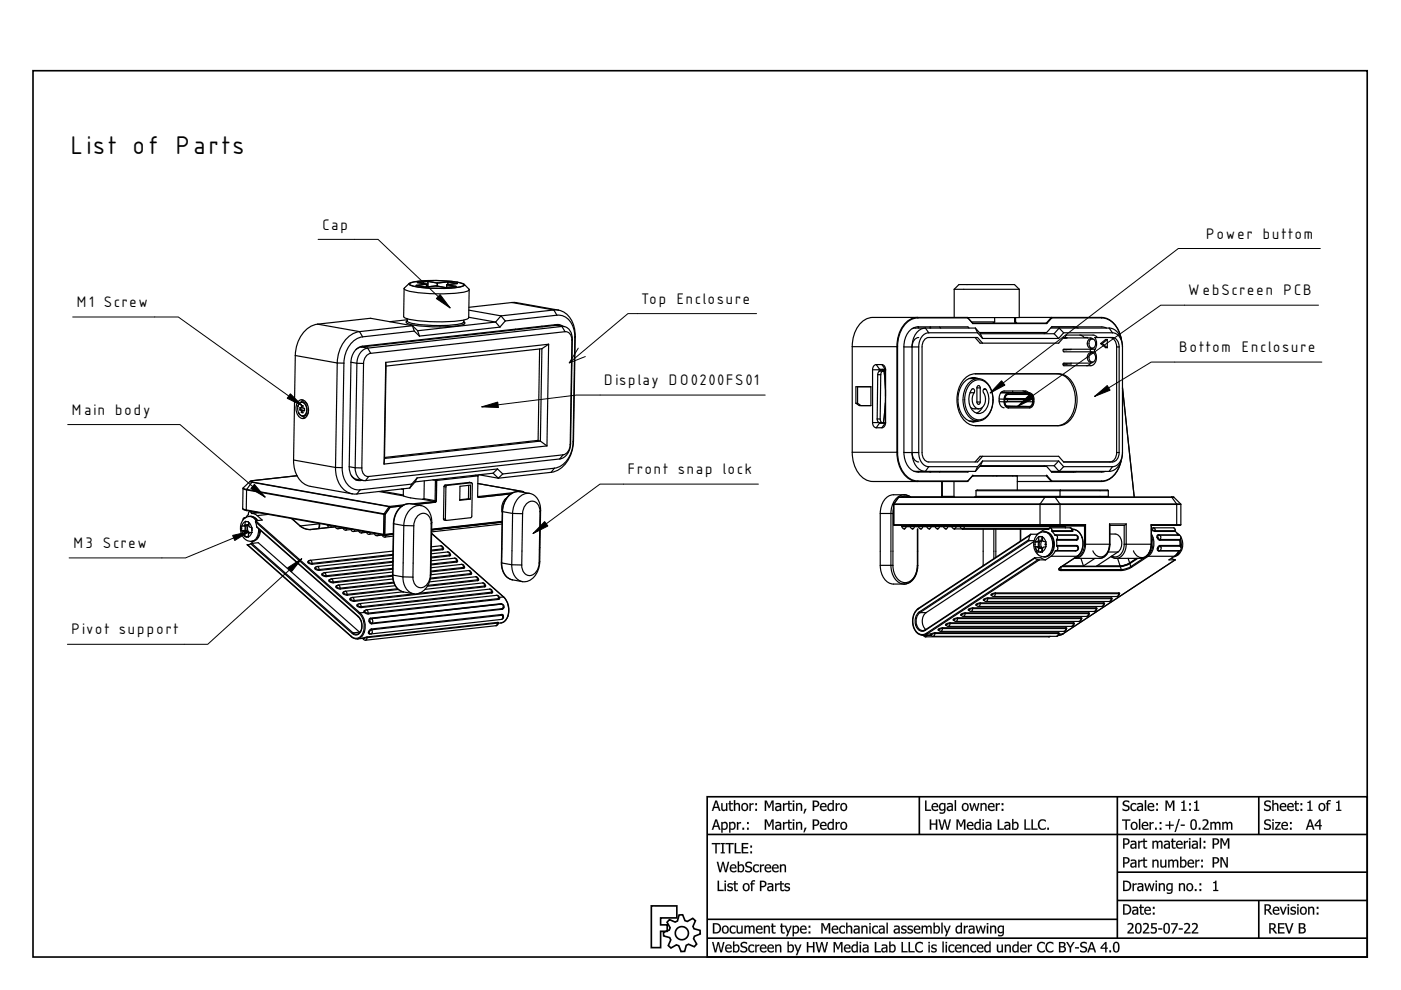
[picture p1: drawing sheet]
<svg xmlns="http://www.w3.org/2000/svg" width="297mm" height="210mm" viewBox="0 0 297 210" stroke-linecap="round" stroke-linejoin="round" font-family="sans-serif">
<defs><g id="words">
<text font-size="6.7" x="15" y="32.7">List of Parts</text>
<g font-size="4">
<text x="68.3" y="48.7">Cap</text>
<text x="255.7" y="50.6">Power buttom</text>
<text x="16.3" y="65.1">M1 Screw</text>
<text x="136" y="64.4">Top Enclosure</text>
<text x="252" y="62.6">W ebScreen PCB</text>
<text x="250" y="74.7">Bottom Enclosure</text>
<text x="128.1" y="81.7">Display DO0200FS01</text>
<text x="15.3" y="87.9">Main body</text>
<text x="133.1" y="100.6">Front snap lock</text>
<text x="15.6" y="116.2">M3 Screw</text>
<text x="15.2" y="134.5">Pivot support</text>
</g>
</g></defs>
<g fill="none" stroke="#000" stroke-width=".35">
<path d="M7 15h282.9v187.9h-282.9zM149.9 168.9h140v34h-140zM149.9 176.9h140M194.9 168.9v8M236.9 168.9v30M266.9 168.9v8M138.1 192.1h5.4v2.5h-3.4v1.5h1.4v1.4h-1.4v3.4h-2zM141.9 195l1.2 .5 .5-.2 .4-1.3h.7l.5 1.2 .5 .2 1.2-.7 .5 .5-.5 1.2 .2 .5 1.3 .4 .1 .7-1.3 .5-.1 .5 .6 1.2-.5 .5-1.2-.5-.5 .2-.3 1.3-.8 .1-.5-1.3-.5-.2-1.1 .7-.6-.5 .5-1.2-.2-.5-1.3-.4v-.7l1.2-.5 .2-.5-.7-1.2zM149.9 194.9h87M149.9 198.9h140M236.9 184.9h53M236.9 190.9h53"/>
<path d="M266.9 190.9v8"/>
<circle cx="144.6" cy="197.9" r="1.4"/>
</g>
<g fill="#000">
<path d="M257.2 187l.7-.3v2h.4v.2h-1.1v-.2h.4v-1.5h-.4z"/>
<path d="M151.6 169.7h.4l.8 2.2h-.4l-.2-.6h-.8l-.2 .6h-.3zM151.7 169.7l-.8 2.2h.3l.2-.6h.9l.1 .6h.3l-.7-2.2zM151.8 170l-.3 1.1h.7zM151.8 170l.4 1.1h-.7zM152.9 170.3h.3v1.3l.3 .1 .4-.2v-1.2h.3v1.6h-.3v-.1a.57 .57 0 0 1-1-.2zM152.9 170.3l.1 1.3 .4 .4 .5-.3v.2h.3v-1.6h-.3v1.2a.4 .4 0 0 1-.4 .3 .4 .4 0 0 1-.3-.4v-1.1zM154.6 169.8h.3v.5h.5v.2h-.5v1l.1 .2 .4-.1v.3h-.5l-.2-.2-.1-1.2h-.2v-.2h.2zM154.6 169.8v.5h-.2v.2h.2v.9a.47 .47 0 0 0 .6 .5h.2v-.2h-.3l-.2-.1v-1.1h.5v-.2h-.5v-.5zM155.6 169.6h.3v.9l.5-.3 .4 .3 .1 1.4h-.3v-1.3l-.3-.1-.4 .2v1.2h-.3zM155.6 169.6v2.3h.3v-1.2l.4-.2 .3 .2v1.2h.3v-1a.55 .55 0 0 0-.4-.6 .55 .55 0 0 0-.6 .2v-.9zM157.4 170.5a.81 .81 0 0 1 1 .1 .81 .81 0 0 1 0 1.1 .81 .81 0 0 1-1.1 0l-.2-.6zM157.4 170.5l-.2 .6 .2 .6a.77 .77 0 0 0 1 0 1.2 1.2 0 0 0 0-1.2l-.5-.2zM157.6 170.6l-.1 .5 .1 .5a.54 .54 0 0 0 .7-.1 .54 .54 0 0 0 0-.7l-.4-.3zM157.6 170.6a.6 .6 0 0 1 .8 .3 .6 .6 0 0 1-.3 .8 .63 .63 0 0 1-.7-.3 .63 .63 0 0 1 .2-.8zM158.9 170.3h.3v.2l.6-.2v.3l-.6 .2v1.1h-.3zM158.9 170.3v1.6h.3v-1.1l.6-.2v-.3l-.6 .3v-.3zM160.1 170.3h.4v.4h-.4zM160.1 170.3v.4h.4v-.4zM160.1 171.5h.4v.4h-.4zM160.1 171.5v.4h.4v-.4z"/>
<path d="M151.6 173.7h.4l.8 2.2h-.4l-.2-.6h-.8l-.2 .6h-.3zM151.7 173.7l-.8 2.2h.3l.2-.6h.9l.1 .6h.3l-.7-2.2zM151.8 174l-.3 1.1h.7zM151.8 174l.4 1.1h-.7zM152.9 174.3h.3v.2l.2-.2a.63 .63 0 0 1 .7 .1 .63 .63 0 0 1 .2 .7 .73 .73 0 0 1-.3 .7 .73 .73 0 0 1-.8 0v.7h-.3zM152.9 174.3v2.2h.3v-.7l.4 .1 .5-.2a1.29 1.29 0 0 0 0-1.2 .62 .62 0 0 0-.9 0v-.2zM153.2 174.7v.9l.6 .1 .2-.4-.1-.6-.3-.2zM153.2 174.7l.2-.1a.48 .48 0 0 1 .6 .1 .48 .48 0 0 1 0 .6 .53 .53 0 0 1-.8 .3zM154.6 174.3h.3v.2l.2-.2a.63 .63 0 0 1 .7 .1 .63 .63 0 0 1 .2 .7 .73 .73 0 0 1-.3 .7 .73 .73 0 0 1-.8 0v.7h-.3zM154.6 174.3v2.2h.3l-.1-.7 .5 .1 .5-.2a1.29 1.29 0 0 0 0-1.2 .62 .62 0 0 0-1 0l.1-.2zM154.9 174.7v.9l.5 .1 .2-.4v-.6l-.3-.2zM154.8 174.7l.3-.1a.48 .48 0 0 1 .6 .1 .48 .48 0 0 1 0 .6 .53 .53 0 0 1-.9 .3zM156.2 174.3h.3v.2l.6-.2v.3l-.6 .2v1.1h-.3zM156.2 174.3v1.6h.3v-1.1l.6-.2v-.3l-.6 .3v-.3zM157.4 175.5h.4v.4h-.4zM157.4 175.5v.4h.4v-.4zM158.4 174.3h.4v.4h-.4zM158.4 174.3v.4h.3v-.4zM158.4 175.5h.4v.4h-.4zM158.4 175.5v.4h.3v-.4z"/>
<path d="M151.7 169.7h.3l.7 2.2h-.3l-.2-.6h-.8l-.2 .6h-.3zM151.8 170l-.3 1.1h.7zM152.9 170.3h.3v1a.38 .38 0 0 0 .3 .5 .38 .38 0 0 0 .4-.3v-1.2h.3v1.6h-.3v-.2a.56 .56 0 0 1-.6 .3 .56 .56 0 0 1-.4-.6zM154.6 169.8h.3v.5h.5v.2h-.5v1.1l.5 .1a.38 .38 0 0 1-.3 .3 .38 .38 0 0 1-.4-.3l-.1-1.2h-.2v-.2h.2zM155.6 169.6h.3v.9a.56 .56 0 0 1 .6-.2 .56 .56 0 0 1 .4 .6v1h-.3v-1a.38 .38 0 0 0-.3-.4 .38 .38 0 0 0-.4 .2v1.2h-.3zM157.4 170.5a.79 .79 0 0 1 1 .1 .79 .79 0 0 1 0 1 .79 .79 0 0 1-1 .1l-.2-.6zM157.6 170.6a.58 .58 0 0 0-.1 .8 .58 .58 0 0 0 .7 .2 .58 .58 0 0 0 .1-.8 .58 .58 0 0 0-.7-.2zM158.9 170.3h.3v.2l.6-.2v.3l-.6 .2v1.1h-.3zM160.1 170.3h.4v.4h-.4zM160.1 171.5h.4v.4h-.4z"/>
<path d="M151.7 173.7h.3l.7 2.2h-.3l-.2-.6h-.8l-.2 .6h-.3zM151.8 174l-.3 1.1h.7zM152.9 174.3h.3v.2a.69 .69 0 0 1 .9-.1 .69 .69 0 0 1 .2 .9 .69 .69 0 0 1-1.1 .5v.7h-.3zM153.2 174.7v.9a.59 .59 0 0 0 .8-.3 .59 .59 0 0 0-.5-.8zM154.6 174.3h.3v.2a.69 .69 0 0 1 .9-.1 .69 .69 0 0 1 .1 .9 .69 .69 0 0 1-1 .5v.7h-.3zM154.9 174.7v.9a.59 .59 0 0 0 .8-.3 .59 .59 0 0 0-.5-.8zM156.2 174.3h.3v.2l.6-.2v.3l-.6 .2v1.1h-.3zM157.4 175.5h.4v.4h-.4zM158.4 174.3h.3v.4h-.3zM158.4 175.5h.3v.4h-.3z"/>
<path d="M162.2 169.7h.3l.6 1.3 .5-1.3h.4v2.2h-.3v-1.9l-.5 1.3h-.2l-.6-1.3v1.9h-.2zM164.7 171.2a.37 .37 0 0 0 .2 .5 .37 .37 0 0 0 .5-.2v-.4zM164.5 170.3h.2a.64 .64 0 0 1 .9 .5v1.1h-.2v-.1a.56 .56 0 0 1-1-.1 .56 .56 0 0 1 .5-.8l.5-.1-.1-.2h-.8zM166 170.3h.3v.2l.6-.2v.3l-.6 .2v1.1h-.3zM167.1 169.8h.3v.5h.5v.2h-.5v1.1l.5 .1a.38 .38 0 0 1-.3 .3 .38 .38 0 0 1-.4-.3l-.1-1.2h-.2v-.2h.2zM168.1 170.3h.3v1.6h-.3zM168.1 169.7h.3v.3h-.3zM168.8 170.3h.3v.2a.56 .56 0 0 1 .6-.2 .56 .56 0 0 1 .4 .6v1h-.3v-1a.38 .38 0 0 0-.3-.4 .38 .38 0 0 0-.4 .2v1.2h-.3zM170.6 171.5h.4l-.4 1h-.2zM172.3 169.7h.6a.73 .73 0 0 1 .8 .9 .73 .73 0 0 1-1.1 .5v.8h-.3zM172.6 170v.9a.51 .51 0 0 0 .8-.5 .51 .51 0 0 0-.8-.4zM174 170.5a.7 .7 0 0 1 .9-.2 .7 .7 0 0 1 .4 .8h-1.2a.65 .65 0 0 0 .4 .6 .65 .65 0 0 0 .7-.2v.3a.9 .9 0 0 1-1.1-.1 .9 .9 0 0 1-.1-1.2zM174.3 170.6l-.2 .3h.9l-.2-.4zM175.6 170.5a.69 .69 0 0 1 .9-.1v-.8h.3v2.3h-.3v-.1a.69 .69 0 0 1-.9 0 .69 .69 0 0 1-.2-.9zM175.8 170.7a.56 .56 0 0 0-.1 .7 .56 .56 0 0 0 .7 .2l.1-1-.3-.1zM177.2 170.3h.3v.2l.6-.2v.3l-.6 .2v1.1h-.3zM178.4 170.5a.79 .79 0 0 1 1 .1 .79 .79 0 0 1 0 1 .79 .79 0 0 1-1.1 .1l-.1-.6zM178.6 170.6a.58 .58 0 0 0-.1 .8 .58 .58 0 0 0 .7 .2 .58 .58 0 0 0 .1-.8 .58 .58 0 0 0-.7-.2z"/>
<path d="M162.1 169.7h.5l.5 1.3 .5-1.3h.4v2.2h-.3v-1.9l-.5 1.3h-.2l-.6-1.2v1.8h-.3zM162.2 169.7v2.2h.2v-1.9l.6 1.3h.2l.5-1.3v1.9h.3v-2.2h-.4l-.5 1.3-.6-1.3zM164.7 171.3v.3l.3 .1 .4-.2v-.4zM164.7 171.2l.7-.1v.4a.38 .38 0 0 1-.5 .2 .38 .38 0 0 1-.2-.5zM164.4 170.3h.3a.78 .78 0 0 1 .9 .2v1.4h-.3l.1-.1-.2 .1a.53 .53 0 0 1-.7-.1 .53 .53 0 0 1-.1-.6l.4-.3 .6-.1-.3-.3-.7 .1zM164.5 170.3v.3l.7-.1 .2 .4a.68 .68 0 0 0-.8 .1 .68 .68 0 0 0-.2 .7l.4 .3 .6-.3v.2h.2l-.1-1.4-.3-.2zM166 170.3h.3v.2l.6-.2v.3l-.6 .2v1.1h-.3zM166 170.3v1.6h.3v-1.1l.6-.2v-.3l-.6 .3v-.3zM167.1 169.8h.3v.5h.5v.2h-.5v1l.1 .2 .4-.1v.3h-.5l-.2-.2-.1-1.2h-.2v-.2h.2zM167.1 169.8v.5h-.2v.2h.2v.9a.47 .47 0 0 0 .6 .5h.2v-.2h-.3l-.2-.1v-1.1h.5v-.2h-.5v-.5zM168.1 170.3h.3v1.6h-.3zM168.1 170.3v1.6h.3v-1.6zM168.1 169.7h.3v.3h-.3zM168.1 169.7v.3h.3v-.3zM168.8 170.3h.3v.2l.5-.3 .3 .2 .2 1.5h-.3l-.1-1.3-.2-.1-.4 .2v1.2h-.3zM168.8 170.3v1.6h.3l-.1-1.2 .5-.2 .3 .2v1.2h.3v-1a.55 .55 0 0 0-.4-.6 .55 .55 0 0 0-.7 .2l.1-.2zM170.6 171.5h.4l-.4 1h-.3zM170.6 171.5l-.2 1h.2l.4-1zM172.3 169.7l1.1 .2a.65 .65 0 0 1 .1 1l-.4 .2h-.5v.8h-.3zM172.3 169.7v2.2h.3v-.8l.9-.2 .2-.7-.4-.4zM172.6 170v.9l.7-.2 .1-.3-.2-.3zM172.6 170h.5a.5 .5 0 0 1 .2 .7 .5 .5 0 0 1-.7 .2zM174 170.5a.72 .72 0 0 1 1.1-.1l.2 .8-1.2-.1 .3 .6h.4l.4-.2v.3l-.4 .2-.6-.1-.3-.3-.1-.7zM174.1 170.5l-.2 .6 .2 .6 .6 .2 .5-.1v-.3l-.7 .2-.4-.4v-.2h1.2l-.2-.7-.5-.1zM174.3 170.6l-.2 .3h.9l-.2-.4zM174.2 170.6l.6-.1 .2 .4h-.9zM175.6 170.5l.4-.3 .5 .2v-.8h.3v2.3h-.3v-.1l-.6 .2-.3-.2-.2-.7zM175.6 170.5l-.2 .6 .2 .6 .6 .3 .3-.3v.2h.3v-2.3h-.3v.8a.67 .67 0 0 0-.9 .1zM175.8 170.7v.9l.5 .1 .2-.2v-.9l-.3-.1zM175.8 170.6l.4-.1 .3 .1v.9a.51 .51 0 0 1-.7 .1 .51 .51 0 0 1-.1-.7zM177.2 170.3h.3v.2l.6-.2v.3l-.6 .2v1.1h-.3zM177.2 170.3v1.6h.3l-.1-1.1 .7-.2v-.3l-.7 .3 .1-.3zM178.3 170.5h.1a.72 .72 0 0 1 1.1 .1 .8 .8 0 0 1-.2 1.3 .8 .8 0 0 1-1.1-.5zM178.4 170.5l-.2 .6 .1 .6a.77 .77 0 0 0 1.1 0 1.2 1.2 0 0 0 0-1.2l-.5-.2zM178.6 170.6l-.1 .5 .1 .5a.54 .54 0 0 0 .7-.1 .54 .54 0 0 0 0-.7l-.4-.3zM178.5 170.6a.6 .6 0 0 1 .9 .3 .6 .6 0 0 1-.3 .8 .63 .63 0 0 1-.7-.3 .63 .63 0 0 1 .1-.8z"/>
<path d="M162.2 173.7h.3l.6 1.3 .5-1.3h.4v2.2h-.3v-1.9l-.5 1.3h-.2l-.6-1.3v1.9h-.2zM164.7 175.2a.37 .37 0 0 0 .2 .5 .37 .37 0 0 0 .5-.2v-.4zM164.5 174.3h.2a.64 .64 0 0 1 .9 .5v1.1h-.2v-.2a.56 .56 0 0 1-1 0 .56 .56 0 0 1 .5-.8l.5-.1-.1-.2h-.8zM166 174.3h.3v.2l.6-.2v.3l-.6 .2v1.1h-.3zM167.1 173.8h.3v.5h.5v.2h-.5v1.1l.5 .1a.38 .38 0 0 1-.3 .3 .38 .38 0 0 1-.4-.3l-.1-1.2h-.2v-.2h.2zM168.1 174.3h.3v1.6h-.3zM168.1 173.7h.3v.3h-.3zM168.8 174.3h.3v.2a.56 .56 0 0 1 .6-.2 .56 .56 0 0 1 .4 .6v1h-.3v-1a.38 .38 0 0 0-.3-.4 .38 .38 0 0 0-.4 .2v1.2h-.3zM170.6 175.5h.4l-.4 1h-.2zM172.3 173.7h.6a.73 .73 0 0 1 .8 .9 .73 .73 0 0 1-1.1 .5v.8h-.3zM172.6 174v.9a.51 .51 0 0 0 .8-.5 .51 .51 0 0 0-.8-.4zM174 174.5a.7 .7 0 0 1 .9-.2 .7 .7 0 0 1 .4 .8h-1.2a.65 .65 0 0 0 .4 .6 .65 .65 0 0 0 .7-.2v.3a.9 .9 0 0 1-1.1-.1 .9 .9 0 0 1-.1-1.2zM174.3 174.6l-.2 .3h.9l-.2-.4zM175.6 174.5a.69 .69 0 0 1 .9-.1v-.8h.3v2.3h-.3v-.1a.69 .69 0 0 1-.9 0 .69 .69 0 0 1-.2-.9zM175.8 174.7a.56 .56 0 0 0-.1 .7 .56 .56 0 0 0 .7 .2l.1-1-.3-.1zM177.2 174.3h.3v.2l.6-.2v.3l-.6 .2v1.1h-.3zM178.4 174.5a.79 .79 0 0 1 1 .1 .79 .79 0 0 1 0 1 .79 .79 0 0 1-1.1 .1l-.1-.6zM178.6 174.6a.58 .58 0 0 0-.1 .8 .58 .58 0 0 0 .7 .2 .58 .58 0 0 0 .1-.8 .58 .58 0 0 0-.7-.2z"/>
<path d="M162.1 173.7h.5l.5 1.3 .5-1.3h.4v2.2h-.3v-1.9l-.5 1.3h-.2l-.6-1.2v1.8h-.3zM162.2 173.7v2.2h.2v-1.9l.6 1.3h.2l.5-1.3v1.9h.3v-2.2h-.4l-.5 1.3-.6-1.3zM164.7 175.2v.4l.3 .1 .4-.2v-.4zM164.7 175.2l.7-.1v.4a.38 .38 0 0 1-.5 .2 .38 .38 0 0 1-.2-.5zM164.4 174.3h.3a.78 .78 0 0 1 .9 .2v1.4h-.3l.1-.2-.2 .2a.53 .53 0 0 1-.7-.1 .53 .53 0 0 1-.1-.6l.4-.3 .6-.1-.3-.3-.7 .1zM164.5 174.3v.3l.7-.1 .2 .4a.68 .68 0 0 0-.8 .1 .68 .68 0 0 0-.2 .7l.4 .3 .6-.3v.2h.2l-.1-1.4-.3-.2zM166 174.3h.3v.2l.6-.2v.3l-.6 .2v1.1h-.3zM166 174.3v1.6h.3v-1.1l.6-.2v-.3l-.6 .3v-.3zM167.1 173.8h.3v.5h.5v.2h-.5v1l.1 .2 .4-.1v.3h-.5l-.2-.2-.1-1.2h-.2v-.2h.2zM167.1 173.8v.5h-.2v.2h.2v.9a.47 .47 0 0 0 .6 .5h.2v-.2h-.3l-.2-.1v-1.1h.5v-.2h-.5v-.5zM168.1 174.3h.3v1.6h-.3zM168.1 174.3v1.6h.3v-1.6zM168.1 173.7h.3v.3h-.3zM168.1 173.7v.3h.3v-.3zM168.8 174.3h.3v.2l.5-.3 .3 .2 .2 1.5h-.3l-.1-1.3-.2-.1-.4 .2v1.2h-.3zM168.8 174.3v1.6h.3l-.1-1.2 .5-.2 .3 .2v1.2h.3v-1a.55 .55 0 0 0-.4-.6 .55 .55 0 0 0-.7 .2l.1-.2zM170.6 175.5h.4l-.4 1h-.3zM170.6 175.5l-.2 1h.2l.4-1zM172.3 173.7l1.1 .2a.65 .65 0 0 1 .1 1l-.4 .2h-.5v.8h-.3zM172.3 173.7v2.2h.3v-.8l.9-.2 .2-.7-.4-.4zM172.6 174v.9l.7-.2 .1-.3-.2-.3zM172.6 174h.5a.5 .5 0 0 1 .2 .7 .5 .5 0 0 1-.7 .2zM174 174.5a.72 .72 0 0 1 1.1-.1l.2 .7h-1.2l.3 .6h.4l.4-.2v.3l-.4 .2-.6-.1-.3-.3-.1-.7zM174.1 174.5l-.2 .6 .2 .6 .6 .2 .5-.1v-.3l-.7 .2-.4-.4v-.2h1.2l-.2-.7-.5-.1zM174.3 174.6l-.2 .3h.9l-.2-.4zM174.2 174.6l.6-.1 .2 .4h-.9zM175.6 174.5l.4-.3 .5 .2v-.8h.3v2.3h-.3v-.1l-.6 .2-.3-.2-.2-.7zM175.6 174.5l-.2 .6 .2 .6 .6 .3 .3-.3v.2h.3v-2.3h-.3v.8a.67 .67 0 0 0-.9 .1zM175.8 174.7v.9l.5 .1 .2-.2v-.9l-.3-.1zM175.8 174.6l.4-.1 .3 .1v.9a.51 .51 0 0 1-.7 .1 .51 .51 0 0 1-.1-.7zM177.2 174.3h.3v.2l.6-.2v.3l-.6 .2v1.1h-.3zM177.2 174.3v1.6h.3l-.1-1.1 .7-.2v-.3l-.7 .3 .1-.3zM178.3 174.5h.1a.72 .72 0 0 1 1.1 .1 .8 .8 0 0 1-.2 1.3 .8 .8 0 0 1-1.1-.5zM178.4 174.5l-.2 .6 .1 .6a.77 .77 0 0 0 1.1 0 1.2 1.2 0 0 0 0-1.2l-.5-.2zM178.6 174.6l-.1 .5 .1 .5a.54 .54 0 0 0 .7-.1 .54 .54 0 0 0 0-.7l-.4-.3zM178.5 174.6a.6 .6 0 0 1 .9 .3 .6 .6 0 0 1-.3 .8 .63 .63 0 0 1-.7-.3 .63 .63 0 0 1 .1-.8z"/>
<path d="M196.1 169.7h.3v2h1v.2h-1.3zM197.7 170.5a.7 .7 0 0 1 .9-.2 .7 .7 0 0 1 .3 .8h-1.1a.65 .65 0 0 0 .4 .6 .65 .65 0 0 0 .7-.2v.3a.9 .9 0 0 1-1.2-.1 .9 .9 0 0 1 0-1.2zM197.9 170.6l-.1 .3h.8l-.2-.4zM199.5 170.6a.54 .54 0 0 0-.1 .8 .54 .54 0 0 0 .8 .1v-.9l-.4-.1zM199.3 170.5a.69 .69 0 0 1 .9-.1l.2-.1v1.4a.81 .81 0 0 1-1.2 .8v-.3a.58 .58 0 0 0 .7 .1 .58 .58 0 0 0 .3-.6 .72 .72 0 0 1-1 0 .72 .72 0 0 1-.1-1zM201.1 171.2a.37 .37 0 0 0 .2 .5 .37 .37 0 0 0 .5-.2v-.4zM200.9 170.3h.2a.64 .64 0 0 1 .9 .5v1.1h-.2v-.1a.56 .56 0 0 1-1-.1 .56 .56 0 0 1 .6-.8l.4-.1-.1-.2h-.8zM202.4 169.6h.3v2.3h-.3zM204.1 170.5a.79 .79 0 0 1 1.1 .1 .79 .79 0 0 1 0 1 .79 .79 0 0 1-1.1 .1l-.2-.6zM204.3 170.6a.58 .58 0 0 0-.1 .8 .58 .58 0 0 0 .8 .2 .58 .58 0 0 0 .1-.8 .58 .58 0 0 0-.8-.2zM205.5 170.3h.3l.3 1.3 .4-1.3h.2l.4 1.3 .3-1.3h.2l-.4 1.6h-.2l-.4-1.2-.4 1.2h-.3zM207.9 170.3h.3v.2a.56 .56 0 0 1 .6-.2 .56 .56 0 0 1 .4 .6v1h-.3v-1a.38 .38 0 0 0-.3-.4 .38 .38 0 0 0-.4 .2v1.2h-.3zM209.7 170.5a.7 .7 0 0 1 .8-.2 .7 .7 0 0 1 .4 .8h-1.2a.65 .65 0 0 0 .5 .6 .65 .65 0 0 0 .6-.2v.3a.9 .9 0 0 1-1.1-.1 .9 .9 0 0 1 0-1.2zM209.9 170.6l-.2 .3h.9l-.2-.4zM211.1 170.3h.3v.2l.6-.2v.3l-.6 .2v1.1h-.3zM212.4 170.3h.3v.4h-.3zM212.4 171.5h.3v.4h-.3z"/>
<path d="M196.1 169.7h.3v2h1v.2h-1.3zM196.1 169.7v2.2h1.3v-.2h-1v-2zM197.7 170.5a.7 .7 0 0 1 .9-.2 .7 .7 0 0 1 .3 .9l-1.1-.1 .3 .6h.4l.4-.2v.3l-.2 .1h-.8l-.4-.5zM197.7 170.5a.85 .85 0 0 0-.1 1 .85 .85 0 0 0 .9 .4l.4-.1v-.3l-.7 .2-.4-.2v-.4h1.1v-.4l-.4-.4h-.5zM197.9 170.6l-.1 .3h.8l-.2-.4zM197.9 170.6l.5-.1 .3 .4h-.9zM199.5 170.7a.54 .54 0 0 0-.2 .6 .54 .54 0 0 0 .7 .3l.2-.1v-.9l-.4-.1zM199.5 170.6l.3-.1 .4 .1v.9l-.5 .2-.3-.2-.1-.4zM199.3 170.5l.3-.3 .9 .1v1.4a.86 .86 0 0 1-1.3 .8v-.3l.4 .1 .5-.1 .1-.5a.63 .63 0 0 1-1 0l-.1-.6zM199.3 170.5a.79 .79 0 0 0-.2 .9 .79 .79 0 0 0 .9 .5l.2-.2a.52 .52 0 0 1-.2 .6 .52 .52 0 0 1-.7-.1l-.1 .3h.5l.4-.1 .3-.2v-1.9l-.2 .1a.67 .67 0 0 0-.9 .1zM201.1 171.3v.3l.3 .1 .4-.2v-.4zM201.1 171.2l.7-.1v.4a.38 .38 0 0 1-.5 .2 .38 .38 0 0 1-.2-.5zM200.8 170.3h.3a.66 .66 0 0 1 .9 .5v1.1h-.3l.1-.1-.2 .1a.53 .53 0 0 1-.7-.1 .53 .53 0 0 1-.1-.6l.4-.3 .6-.1-.3-.3-.7 .1zM200.9 170.3v.3l.7-.1 .2 .4a.68 .68 0 0 0-.8 .1 .68 .68 0 0 0-.2 .7l.4 .3 .6-.3v.2h.2v-1.4l-.4-.2zM202.4 169.6h.3v2.3h-.3zM202.4 169.6v2.3h.3v-2.3zM204.1 170.5a.81 .81 0 0 1 1.1 .1 .81 .81 0 0 1 0 1.1 .81 .81 0 0 1-1.1 0l-.2-.6zM204.1 170.5l-.2 .6 .2 .6a.77 .77 0 0 0 1.1 0 1.2 1.2 0 0 0 0-1.2l-.5-.2zM204.3 170.6l-.1 .5 .1 .5a.54 .54 0 0 0 .8-.1 .54 .54 0 0 0-.1-.7l-.3-.3zM204.3 170.6a.6 .6 0 0 1 .9 .3 .6 .6 0 0 1-.4 .8 .63 .63 0 0 1-.6-.3 .63 .63 0 0 1 .1-.8zM205.5 170.3h.3l.3 1.3 .4-1.3h.2l.4 1.3 .3-1.3h.3l-.5 1.6h-.2l-.4-1.2-.4 1.2h-.3zM205.5 170.3l.4 1.6h.3l.4-1.3 .4 1.3h.2l.4-1.6h-.2l-.3 1.3-.4-1.3h-.2l-.4 1.3-.3-1.3zM207.9 170.3h.3v.2l.2-.2a.53 .53 0 0 1 .6 0 .53 .53 0 0 1 .2 .6v1h-.3l-.1-1.3-.2-.1-.4 .2v1.2h-.3zM207.9 170.3v1.6h.3v-1.2l.4-.2 .3 .2v1.2h.3l-.2-1.5a.63 .63 0 0 0-.8 .1v-.2zM209.6 170.5h.1a.72 .72 0 0 1 1-.1l.2 .8-1.2-.1 .4 .6h.3l.4-.2v.3l-.4 .2-.6-.1-.3-.3v-.7zM209.7 170.5l-.2 .6 .2 .6 .6 .2 .5-.1v-.3l-.7 .2-.4-.4v-.2h1.2l-.2-.7-.5-.1zM209.9 170.6l-.2 .3h.9l-.2-.4zM209.9 170.6l.5-.1 .2 .4h-.9zM211.1 170.3h.3v.2l.6-.2v.3l-.6 .2v1.1h-.3zM211.1 170.3v1.6h.3v-1.1l.6-.2v-.3l-.6 .3v-.3zM212.4 170.3h.3v.4h-.3zM212.4 170.3v.4h.3v-.4zM212.4 171.5h.3v.4h-.3zM212.4 171.5v.4h.3v-.4z"/>
<path d="M197.1 173.7h.3v.9h1v-.9h.3v2.2h-.3v-1h-1v1h-.3zM199 173.7h.3l.4 1.9 .5-1.9h.2l.5 1.9 .4-1.9h.3l-.5 2.2h-.4l-.4-1.8-.4 1.8h-.4zM202.8 173.7h.4l.5 1.3 .6-1.3h.4v2.2h-.3v-1.9l-.6 1.3h-.2l-.5-1.3v1.9h-.3zM205.2 174.5a.7 .7 0 0 1 .9-.2 .7 .7 0 0 1 .3 .8h-1.1a.65 .65 0 0 0 .4 .6 .65 .65 0 0 0 .7-.2v.3a.9 .9 0 0 1-1.2-.1 .9 .9 0 0 1 0-1.2zM205.4 174.6l-.1 .3h.8l-.2-.4zM206.8 174.5a.69 .69 0 0 1 .9-.1v-.8h.2v2.3h-.2v-.1a.69 .69 0 0 1-1 0 .69 .69 0 0 1-.1-.9zM207 174.7a.56 .56 0 0 0-.2 .7 .56 .56 0 0 0 .8 .2l.1-1-.4-.1zM208.3 174.3h.3v1.6h-.3zM208.3 173.7h.3v.3h-.3zM209.3 175.2a.37 .37 0 0 0 .1 .5 .37 .37 0 0 0 .5-.2v-.4zM209 174.3h.2a.64 .64 0 0 1 1 .5v1.1h-.3v-.2a.56 .56 0 0 1-1 0 .56 .56 0 0 1 .6-.8l.4-.1v-.2h-.9zM211.5 173.7h.3v2h1v.2h-1.3zM213.3 175.2a.37 .37 0 0 0 .1 .5 .37 .37 0 0 0 .5-.2v-.4zM213 174.3h.3a.64 .64 0 0 1 .9 .5v1.1h-.3v-.2a.56 .56 0 0 1-.9 0 .56 .56 0 0 1 .5-.8l.4-.1v-.2h-.9zM214.9 174.7v.9a.59 .59 0 0 0 .8-.3 .59 .59 0 0 0-.5-.8zM214.6 173.6h.3v.9a.64 .64 0 0 1 .8-.2 .64 .64 0 0 1 .3 .8 .72 .72 0 0 1-.3 .7 .72 .72 0 0 1-.8 0l-.3 .1zM217.2 173.7h.3v2h1v.2h-1.3zM218.7 173.7h.3v2h1v.2h-1.3zM220.3 174l.3-.2 .6-.1 .5 .2v.3a.82 .82 0 0 0-1.1-.1 .82 .82 0 0 0-.2 1.1 .76 .76 0 0 0 1.3 .2v.4a1.11 1.11 0 0 1-1.4-.2 1.11 1.11 0 0 1-.1-1.4zM222 175.5h.4v.4h-.4z"/>
<path d="M197.1 173.7h.3v.9h1v-.9h.3v2.2h-.3v-1h-1v1h-.3zM197.1 173.7v2.2h.3v-1.1h1v1.1h.3v-2.2h-.3v.9h-1v-.9zM199 173.7h.3l.4 1.9 .4-1.9h.4l.4 1.9 .4-1.9h.3l-.5 2.2h-.4l-.4-1.8-.4 1.8h-.4zM199 173.7l.5 2.2h.4l.4-1.8 .4 1.8h.4l.5-2.2h-.3l-.4 1.9-.5-1.9h-.2l-.5 1.9-.4-1.9zM202.8 173.7h.4l.5 1.3 .6-1.3h.4v2.2h-.3v-1.9l-.6 1.3h-.2l-.5-1.2v1.8h-.3zM202.8 173.7v2.2h.3v-1.9l.5 1.3h.2l.6-1.3v1.9h.3v-2.2h-.4l-.6 1.3-.5-1.3zM205.2 174.5a.7 .7 0 0 1 .9-.2 .7 .7 0 0 1 .3 .8h-1.1l.3 .6h.4l.4-.2v.3l-.2 .1h-.9l-.3-.5zM205.2 174.5a.85 .85 0 0 0-.2 1 .85 .85 0 0 0 1 .4l.4-.1v-.3l-.8 .2-.3-.2-.1-.4h1.2l-.1-.4-.3-.4h-.5zM205.4 174.6l-.1 .3h.8l-.2-.4zM205.4 174.6l.5-.1 .2 .4h-.9zM206.8 174.5l.3-.3 .6 .2-.1-.8h.3v2.3h-.3v-.1l-.6 .2-.3-.2-.2-.7zM206.8 174.5a1.07 1.07 0 0 0 .1 1.4l.4 .1 .4-.3v.2h.2v-2.3h-.2l-.1 .8a.67 .67 0 0 0-.8 .1zM207 174.7l-.1 .9 .5 .1 .3-.2v-.9l-.4-.1zM206.9 174.6l.4-.1 .4 .1v.9a.51 .51 0 0 1-.7 .1 .51 .51 0 0 1-.2-.7zM208.3 174.3h.3v1.6h-.3zM208.3 174.3v1.6h.3v-1.6zM208.3 173.7h.3v.3h-.3zM208.3 173.7v.3h.3v-.3zM209.3 175.2a.3 .3 0 0 0 0 .5 .3 .3 0 0 0 .4-.1l.2-.1v-.4zM209.2 175.2l.7-.1v.4l-.5 .2-.2-.1zM209 174.3h.2a.78 .78 0 0 1 1 .2v1.4h-.3v-.2l-.2 .2a.53 .53 0 0 1-.7-.1 .53 .53 0 0 1 0-.6l.3-.3 .6-.1-.2-.3-.7 .1zM209 174.3v.3l.8-.1 .1 .4a.68 .68 0 0 0-.7 .1 .68 .68 0 0 0-.2 .7l.4 .3 .5-.3v.2h.3l-.1-1.4-.3-.2zM211.5 173.7h.3v2h1v.2h-1.3zM211.5 173.7v2.2h1.3v-.2h-1v-2zM213.3 175.2v.4l.3 .1 .3-.2v-.4zM213.2 175.2l.7-.1v.4a.38 .38 0 0 1-.5 .2 .38 .38 0 0 1-.2-.5zM213 174.3h.2a.66 .66 0 0 1 1 .5v1.1h-.3v-.2l-.2 .2a.53 .53 0 0 1-.7-.1 .53 .53 0 0 1 0-.6l.3-.3 .6-.1-.2-.3-.7 .1zM213 174.3v.3l.8-.1 .1 .4a.68 .68 0 0 0-.7 .1 .68 .68 0 0 0-.2 .7l.4 .3 .5-.3v.2h.3v-1.4l-.4-.2zM214.9 174.7v.9l.3 .1 .4-.1v-.9l-.3-.2zM214.8 174.7l.3-.1a.49 .49 0 0 1 .6 .1 .49 .49 0 0 1 0 .6 .52 .52 0 0 1-.9 .3zM214.6 173.6h.3v.8l.2-.1a.63 .63 0 0 1 .7 .1 .63 .63 0 0 1 .2 .7 .72 .72 0 0 1-.3 .8 .72 .72 0 0 1-.8-.1l-.3 .1zM214.6 173.6v2.3l.3-.1a.69 .69 0 0 0 .9-.1 1.31 1.31 0 0 0 0-1.2 .62 .62 0 0 0-1 0l.1-.9zM217.2 173.7h.3v2h1v.2h-1.3zM217.2 173.7v2.2h1.3v-.2h-1v-2zM218.7 173.7h.3v2h1v.2h-1.3zM218.7 173.7v2.2h1.3v-.2h-1v-2zM220.3 174l.7-.3 .7 .2v.4l-.7-.3-.4 .2a.87 .87 0 0 0-.2 1 .87 .87 0 0 0 .9 .5l.4-.3v.4l-.5 .2-.6-.1-.4-.4-.1-.8zM220.3 174a1.3 1.3 0 0 0 .3 1.9h.7l.4-.1v-.4l-.2 .2a.73 .73 0 0 1-.9-.1l-.3-.7 .2-.6 .5-.3 .7 .3v-.3l-.7-.2zM222 175.5h.4v.4h-.4zM222 175.5v.4h.4v-.4z"/>
<path d="M237.9 173.7h1.8v.3h-.8v1.9h-.3v-1.9h-.7zM237.9 173.7v.3h.7v1.9h.3v-1.9h.8v-.3zM239.9 174.5a.72 .72 0 0 1 1.2 .1 .82 .82 0 0 1-.1 1.1 .82 .82 0 0 1-1.1 0l-.2-.6zM239.9 174.5a.82 .82 0 0 0-.1 1.1 .82 .82 0 0 0 1.2 .1 1.2 1.2 0 0 0 0-1.2l-.5-.2zM240.1 174.6l-.1 .5 .1 .5 .5 .1 .3-.6-.1-.5-.3-.1zM240.1 174.6a.6 .6 0 0 1 .9 .3 .6 .6 0 0 1-.3 .8 .64 .64 0 0 1-.7-.4 .64 .64 0 0 1 .1-.7zM241.5 173.6h.3v2.3h-.3zM241.5 173.6v2.3h.3v-2.3zM242.2 174.5h.1a.72 .72 0 0 1 1-.1l.2 .7h-1.2l.3 .6h.4l.4-.2v.3l-.4 .2-.6-.1-.3-.3v-.7zM242.3 174.5l-.2 .6 .2 .6 .6 .2 .5-.1v-.3l-.7 .2-.4-.4v-.2h1.2l-.2-.7-.5-.1zM242.5 174.6l-.2 .3h.9l-.2-.4zM242.5 174.6l.5-.1 .2 .4h-.9zM243.7 174.3h.3v.2l.6-.2v.3l-.6 .2v1.1h-.3zM243.7 174.3v1.6h.3v-1.1l.6-.2v-.3l-.6 .3v-.3zM244.9 175.5h.4v.4h-.4zM244.9 175.5v.4h.3v-.4zM245.9 174.3h.3v.4h-.3zM245.9 174.3v.4h.3v-.4zM245.9 175.5h.3v.4h-.3zM245.9 175.5v.4h.3v-.4z"/>
<path d="M237.9 173.7h1.8v.3h-.8v1.9h-.3v-1.9h-.7zM239.9 174.5a.79 .79 0 0 1 1.1 .1 .79 .79 0 0 1 0 1 .79 .79 0 0 1-1.1 .1l-.2-.6zM240.1 174.6a.58 .58 0 0 0-.1 .8 .58 .58 0 0 0 .8 .2 .58 .58 0 0 0 .1-.8 .58 .58 0 0 0-.8-.2zM241.5 173.6h.3v2.3h-.3zM242.3 174.5a.7 .7 0 0 1 .8-.2 .7 .7 0 0 1 .4 .8h-1.2a.65 .65 0 0 0 .5 .6 .65 .65 0 0 0 .6-.2v.3a.9 .9 0 0 1-1.1-.1 .9 .9 0 0 1 0-1.2zM242.5 174.6l-.2 .3h.9l-.2-.4zM243.7 174.3h.3v.2l.6-.2v.3l-.6 .2v1.1h-.3zM244.9 175.5h.3v.4h-.3zM245.9 174.3h.3v.4h-.3zM245.9 175.5h.3v.4h-.3z"/>
<path d="M238.2 169.9l.9-.2 .3 .1v.4a.59 .59 0 0 0-.6-.2 .59 .59 0 0 0-.5 .4l.3 .2a.72 .72 0 0 1 .9 .9 .72 .72 0 0 1-1.2 .4l-.3-.1v-.4a.64 .64 0 0 0 .7 .3 .64 .64 0 0 0 .5-.5l-.8-.3a.58 .58 0 0 1-.2-1zM239.9 170.5a.87 .87 0 0 1 1-.1v.3a.59 .59 0 0 0-.8 0 .59 .59 0 0 0 0 .8 .59 .59 0 0 0 .8 0v.3a.86 .86 0 0 1-1.1-.2 .86 .86 0 0 1 .1-1.1zM241.4 171.2a.37 .37 0 0 0 .2 .5 .37 .37 0 0 0 .5-.2v-.4zM241.2 170.3h.2a.64 .64 0 0 1 .9 .5v1.1h-.2v-.1a.56 .56 0 0 1-1-.1 .56 .56 0 0 1 .6-.8l.4-.1-.1-.2h-.8zM242.7 169.6h.3v2.3h-.3zM243.5 170.5a.7 .7 0 0 1 .9-.2 .7 .7 0 0 1 .3 .8h-1.1a.65 .65 0 0 0 .4 .6 .65 .65 0 0 0 .7-.2v.3a.9 .9 0 0 1-1.2-.1 .9 .9 0 0 1 0-1.2zM243.7 170.6l-.1 .3h.8l-.2-.4zM245.1 170.3h.4v.4h-.4zM245.1 171.5h.4v.4h-.4z"/>
<path d="M238.2 169.9l.6-.2 .5 .1h.1v.4a.56 .56 0 0 0-.6-.2 .56 .56 0 0 0-.4 .4l.4 .3a.68 .68 0 0 1 .7 .8 .68 .68 0 0 1-1 .5l-.5-.2v-.4l.4 .2 .5 .1 .2-.2 .1-.3-1.1-.5-.1-.5zM238.2 169.9a.62 .62 0 0 0 0 .8l.7 .3a.35 .35 0 0 1 .3 .4 .35 .35 0 0 1-.3 .3h-.4l-.5-.3v.4l.3 .1h.6l.4-.1 .2-.5-.1-.3-.9-.4-.2-.3 .1-.3 .4-.1 .6 .3v-.4l-.6-.1zM239.9 170.5l.4-.2h.4l.2 .1v.3l-.3-.2a.59 .59 0 0 0-.6 .7 .59 .59 0 0 0 .7 .5l.2-.2v.3l-.3 .2a.72 .72 0 0 1-.9-.5v-.6zM239.9 170.5a.96 .96 0 0 0 .2 1.4l.8-.1v-.3l-.4 .2h-.3l-.3-.6 .3-.6 .7 .2v-.3a.86 .86 0 0 0-1 .1zM241.4 171.3a.3 .3 0 0 0 0 .4 .3 .3 0 0 0 .5-.1l.2-.1v-.4zM241.4 171.2l.7-.1v.4l-.6 .2-.2-.1zM241.2 170.3h.2a.78 .78 0 0 1 .9 .2l.1 1.4h-.4l.1-.1-.2 .1a.53 .53 0 0 1-.7-.1 .53 .53 0 0 1-.1-.6l.4-.3 .6-.1-.3-.3-.6 .1zM241.2 170.3v.3l.7-.1 .2 .4a.68 .68 0 0 0-.8 .1 .68 .68 0 0 0-.2 .7l.4 .3 .6-.3v.2h.2l-.1-1.4-.2-.2zM242.7 169.6h.3v2.3h-.3zM242.7 169.6v2.3h.3v-2.3zM243.5 170.5a.7 .7 0 0 1 .9-.2 .7 .7 0 0 1 .3 .9l-1.1-.1 .3 .6h.4l.4-.2v.3l-.2 .1h-.8l-.4-.5zM243.5 170.5a.85 .85 0 0 0-.1 1 .85 .85 0 0 0 .9 .4l.4-.1v-.3l-.7 .2-.4-.2v-.4h1.1v-.4l-.4-.4h-.5zM243.7 170.6l-.1 .3h.8l-.2-.4zM243.7 170.6l.5-.1 .3 .4h-.9zM245.1 170.3h.4v.4h-.4zM245.1 170.3v.4h.4v-.4zM245.1 171.5h.4v.4h-.4zM245.1 171.5v.4h.4v-.4z"/>
<path d="M238.1 177.7h.6a.73 .73 0 0 1 .8 .9 .73 .73 0 0 1-1.1 .5v.8h-.3zM238.4 178v.9a.51 .51 0 0 0 .8-.5 .51 .51 0 0 0-.8-.4zM240 179.2a.37 .37 0 0 0 .2 .5 .37 .37 0 0 0 .5-.2v-.4zM239.8 178.3h.2a.64 .64 0 0 1 .9 .5v1.1h-.2v-.2a.56 .56 0 0 1-1 0 .56 .56 0 0 1 .6-.8l.4-.1-.1-.2h-.8zM241.3 178.3h.3v.2l.6-.2v.3l-.6 .2v1.1h-.3zM242.4 177.8h.3v.5h.5v.2h-.5v1.1l.5 .1a.38 .38 0 0 1-.3 .3 .38 .38 0 0 1-.4-.3l-.1-1.2h-.2v-.2h.2zM244.3 178.3h.3v.2a.5 .5 0 0 1 .9 0 .52 .52 0 0 1 .6-.2 .52 .52 0 0 1 .4 .5v1.1h-.3v-.9a.34 .34 0 0 0-.2-.5 .34 .34 0 0 0-.5 .3v1.1h-.2v-1a.34 .34 0 0 0-.3-.4 .34 .34 0 0 0-.4 .2v1.2h-.3zM247.1 179.2a.37 .37 0 0 0 .2 .5 .37 .37 0 0 0 .5-.2v-.4zM246.9 178.3h.2a.64 .64 0 0 1 .9 .5v1.1h-.2v-.2a.56 .56 0 0 1-1 0 .56 .56 0 0 1 .6-.8l.4-.1-.1-.2h-.8zM248.5 177.8h.2v.5h.5v.2h-.5l.1 1.1 .4 .1a.38 .38 0 0 1-.3 .3 .38 .38 0 0 1-.4-.3v-1.2h-.2v-.2h.2zM249.5 178.5a.7 .7 0 0 1 .9-.2 .7 .7 0 0 1 .3 .8h-1.1a.65 .65 0 0 0 .4 .6 .65 .65 0 0 0 .7-.2v.3a.9 .9 0 0 1-1.2-.1 .9 .9 0 0 1 0-1.2zM249.7 178.6l-.1 .3h.9l-.2-.4zM251 178.3h.3v.2l.6-.2v.3l-.6 .2v1.1h-.3zM252.1 178.3h.3v1.6h-.3zM252.1 177.7h.3v.3h-.3zM253 179.2a.37 .37 0 0 0 .2 .5 .37 .37 0 0 0 .5-.2v-.4zM252.8 178.3h.2a.64 .64 0 0 1 1 .5v1.1h-.3v-.2a.56 .56 0 0 1-1 0 .56 .56 0 0 1 .6-.8l.4-.1-.1-.2h-.8zM254.4 177.6h.2v2.3h-.2zM255.2 178.3h.3v.4h-.3zM255.2 179.5h.3v.4h-.3z"/>
<path d="M238.1 177.7l1.1 .2a.65 .65 0 0 1 .1 1l-.4 .2h-.5v.8h-.3zM238.1 177.7v2.2h.3v-.8l.9-.2 .2-.7-.4-.4zM238.4 178v.9l.7-.2 .1-.3-.2-.3zM238.4 178h.5a.5 .5 0 0 1 .2 .7 .5 .5 0 0 1-.7 .2zM240 179.2v.4l.4 .1 .3-.2v-.4zM240 179.2l.7-.2v.5a.38 .38 0 0 1-.5 .2 .38 .38 0 0 1-.2-.5zM239.8 178.3h.2a.78 .78 0 0 1 .9 .2l.1 1.4h-.4v-.2l-.6 .3-.3-.3v-.5l1-.4-.3-.3-.6 .1zM239.8 178.3v.3l.7-.1 .2 .4a.68 .68 0 0 0-.8 .1 .68 .68 0 0 0-.2 .7l.4 .3 .6-.3v.2h.2l-.1-1.4-.2-.2zM241.3 178.3h.3v.2l.6-.2v.3l-.6 .2v1.1h-.3zM241.3 178.3v1.6h.3v-1.1l.6-.2v-.3l-.6 .3v-.3zM242.4 177.8h.3v.5h.5v.2h-.5v1l.1 .2 .4-.1v.3h-.5l-.2-.2-.1-1.2h-.2v-.2h.2zM242.4 177.8v.5h-.2v.2h.2v.9a.47 .47 0 0 0 .6 .5h.2v-.2h-.3l-.2-.1v-1.1h.5v-.2h-.5v-.5zM244.3 178.3h.3v.2l.2-.2a.44 .44 0 0 1 .7 .2l.4-.3 .4 .2 .2 1.5h-.3v-1.2l-.3-.2-.4 .2 .1 1.2h-.3l-.1-1.1a.32 .32 0 0 0-.2-.3 .32 .32 0 0 0-.4 .2v1.2h-.3zM244.3 178.3v1.6h.3v-1.2l.4-.2 .3 .2v1.2h.2v-1.2l.4-.2 .3 .2v1.2h.3l-.2-1.5-.4-.1-.4 .3a.5 .5 0 0 0-.4-.3 .5 .5 0 0 0-.5 .2v-.2zM247.1 179.2v.4l.4 .1 .3-.2v-.4zM247.1 179.2l.7-.2v.5a.38 .38 0 0 1-.5 .2 .38 .38 0 0 1-.2-.5zM246.9 178.3h.2a.78 .78 0 0 1 .9 .2l.1 1.4h-.3v-.2l-.2 .2a.53 .53 0 0 1-.7-.1 .53 .53 0 0 1-.1-.6l.4-.3 .6-.1-.3-.3-.6 .1zM246.9 178.3v.3l.7-.1 .2 .4a.68 .68 0 0 0-.8 .1 .68 .68 0 0 0-.2 .7l.4 .3 .6-.3v.2h.2l-.1-1.4-.2-.2zM248.4 177.8h.3v.5h.6v.2h-.6v1l.1 .2 .5-.1v.3h-.6l-.2-.2v-1.2h-.2v-.2h.2zM248.5 177.8v.5h-.2v.2h.2v.9a.47 .47 0 0 0 .6 .5h.1v-.2h-.3l-.2-.1v-1.1h.5v-.2h-.5v-.5zM249.5 178.5a.72 .72 0 0 1 1.1-.1l.2 .7h-1.2l.3 .6h.4l.4-.2v.3a.91 .91 0 0 1-1.2-.1 .91 .91 0 0 1 0-1.2zM249.5 178.5l-.2 .6 .2 .6 .6 .2 .6-.1v-.3l-.7 .2-.4-.4v-.2h1.1l-.2-.7-.4-.1zM249.7 178.6l-.1 .3h.9l-.3-.4zM249.7 178.6l.6-.1 .2 .4h-.9zM251 178.3h.3v.2l.6-.2v.3l-.6 .2v1.1h-.3zM251 178.3v1.6h.3v-1.1l.6-.2v-.3l-.6 .3v-.3zM252.1 178.3h.3v1.6h-.3zM252.1 178.3v1.6h.3v-1.6zM252.1 177.7h.3v.3h-.3zM252.1 177.7v.3h.3v-.3zM253 179.2v.4l.4 .1 .3-.2v-.4zM253 179.2l.7-.2v.5a.38 .38 0 0 1-.5 .2 .38 .38 0 0 1-.2-.5zM252.8 178.3h.2a.78 .78 0 0 1 .9 .2l.1 1.4h-.3v-.2l-.2 .2a.53 .53 0 0 1-.7-.1 .53 .53 0 0 1-.1-.6l.4-.3 .6-.1-.2-.3-.7 .1zM252.8 178.3v.3l.7-.1 .2 .4a.68 .68 0 0 0-.8 .1 .68 .68 0 0 0-.1 .7l.4 .3 .5-.3v.2h.3l-.1-1.4-.3-.2zM254.3 177.6h.4v2.3h-.4zM254.4 177.6v2.3h.2v-2.3zM255.2 178.3h.4v.4h-.4zM255.2 178.3v.4h.3v-.4zM255.2 179.5h.4v.4h-.4zM255.2 179.5v.4h.3v-.4z"/>
<path d="M247.1 174.9h.8v-.8h.2v.8h.7v.2h-.7v.7h-.2v-.7h-.8zM249.9 173.6h.2l-.8 2.8h-.3zM250.4 174.8h.8v.3h-.8zM252.7 173.8a.78 .78 0 0 1 .9 .1 .78 .78 0 0 1 .2 .9 .78 .78 0 0 1-.2 .9 .78 .78 0 0 1-.9 .1 1.84 1.84 0 0 1 0-2zM252.9 174l-.2 .6a.86 .86 0 0 0 .4 1.1 1.24 1.24 0 0 0 .2-1.6zM254.2 175.5h.3v.4h-.3zM255 173.8a.76 .76 0 0 1 1.1 .2 .76 .76 0 0 1-.3 1.1l-.6 .6h1.1v.2h-1.3v-.3l.4-.4a.82 .82 0 0 0 .3-1.2l-.7 .1zM256.6 174.3h.3v.2a.5 .5 0 0 1 .9 0 .52 .52 0 0 1 .6-.2 .52 .52 0 0 1 .4 .5v1.1h-.3v-.9a.34 .34 0 0 0-.3-.5 .34 .34 0 0 0-.4 .3v1.1h-.2v-1a.34 .34 0 0 0-.3-.4 .34 .34 0 0 0-.4 .2v1.2h-.3zM259.1 174.3h.3v.2a.5 .5 0 0 1 .9 0 .52 .52 0 0 1 .6-.2 .52 .52 0 0 1 .4 .5v1.1h-.3v-.9a.34 .34 0 0 0-.2-.5 .34 .34 0 0 0-.5 .3v1.1h-.2v-1a.34 .34 0 0 0-.3-.4 .34 .34 0 0 0-.4 .2v1.2h-.3z"/>
<path d="M247.1 174.8l.8 .1-.1-.8h.3v.8l.8-.1v.3h-.8v.7h-.3l.1-.7h-.8zM247.9 174.1v.8h-.8v.2h.8v.7h.2v-.7h.7v-.2h-.7v-.8zM249.9 173.6h.3l-.9 2.8h-.3zM249.9 173.6l-.8 2.8h.2l.8-2.7zM250.3 174.8h.9v.3h-.9zM250.4 174.8v.3h.8v-.3zM252.7 173.8a.79 .79 0 0 1 .9 .1 .79 .79 0 0 1 .2 .9 .77 .77 0 0 1-.3 1 .77 .77 0 0 1-1-.1l-.1-1.2zM252.7 173.8a1.64 1.64 0 0 0 .2 2.1h.4l.3-.2 .1-1.2-.2-.7-.4-.1zM252.9 174l-.2 .5v.9l.2 .3h.3l.2-.5v-.9l-.1-.3zM252.9 174l.3-.1 .2 .3v1.3a.34 .34 0 0 1-.3 .2 .34 .34 0 0 1-.4-.2v-1zM254.1 175.5h.4v.4h-.4zM254.2 175.5v.4h.3v-.4zM255 173.8l.2-.1a.66 .66 0 0 1 .9 .2 .66 .66 0 0 1 0 .8l-.9 1h1.1v.2h-1.4v-.3l.9-.9 .1-.4-.2-.3-.7 .2zM255 173.8v.3l.6-.2 .3 .4-.1 .5-.8 .8v.3h1.3v-.2h-1.1l.9-1v-.7l-.4-.3zM256.6 174.3h.3v.2a.51 .51 0 0 1 .9 0l.5-.3 .4 .3 .1 1.4h-.3l-.1-1.2-.2-.2-.4 .2v1.2h-.3v-1.2l-.2-.2-.4 .2v1.2h-.3zM256.6 174.3v1.6h.3v-1.2l.4-.2 .2 .2 .1 1.2h.2v-1.2l.4-.2 .3 .2v1.2h.3l-.2-1.5-.5-.1-.3 .3a.5 .5 0 0 0-.5-.3 .5 .5 0 0 0-.4 .2v-.2zM259.1 174.3h.3v.2a.51 .51 0 0 1 .9 0l.5-.3 .4 .3 .1 1.4h-.3v-1.2l-.3-.2-.4 .2 .1 1.2h-.3l-.1-1.2-.2-.2-.4 .2v1.2h-.3zM259.1 174.3v1.6h.3v-1.2l.4-.2 .3 .2v1.2h.2v-1.2l.4-.2 .3 .2v1.2h.3l-.2-1.5-.4-.1-.4 .3a.5 .5 0 0 0-.4-.3 .5 .5 0 0 0-.5 .2v-.2z"/>
<path d="M247.1 169.7h.4l.6 1.3 .5-1.3h.4v2.2h-.3v-1.9l-.6 1.3h-.2l-.5-1.3v1.9h-.3zM250.5 170l.6-.3v2h.4v.2h-1v-.2h.4v-1.5h-.4zM252.1 170.3h.4v.4h-.4zM252.1 171.5h.4v.4h-.4zM253.2 170l.6-.3v2h.4v.2h-1v-.2h.4v-1.5h-.4z"/>
<path d="M247.1 169.7h.4l.6 1.3 .5-1.3h.4v2.2h-.3v-1.9l-.6 1.3h-.2l-.5-1.2v1.8h-.3zM247.1 169.7v2.2h.3v-1.9l.5 1.3h.2l.6-1.3v1.9h.3v-2.2h-.4l-.5 1.3-.6-1.3zM250.5 170l.7-.3-.1 2h.5v.2h-1.1v-.2h.4v-1.5l-.4 .1zM250.5 170v.2h.4v1.5h-.4v.2h1v-.2h-.4v-2zM252.1 170.3h.4v.4h-.4zM252.1 170.3v.4h.4v-.4zM252.1 171.5h.4v.4h-.4zM252.1 171.5v.4h.4v-.4zM253.2 170l.7-.3-.1 2h.4v.2h-1v-.2h.4v-1.5l-.4 .1zM253.2 170v.2h.4v1.5h-.4v.2h1v-.2h-.4v-2z"/>
<path d="M257.1 177.7h.6a.73 .73 0 0 1 .8 .9 .73 .73 0 0 1-1.1 .5v.8h-.3zM257.4 178v.9a.51 .51 0 0 0 .8-.5 .51 .51 0 0 0-.8-.4zM258.8 177.7h.4l.5 1.3 .5-1.3h.4v2.2h-.3v-1.9l-.5 1.3h-.2l-.6-1.3v1.9h-.2z"/>
<path d="M257.1 177.7l1.1 .2a.65 .65 0 0 1 .1 1l-.4 .2h-.5v.8h-.3zM257.1 177.7v2.2h.3v-.8l.9-.2 .2-.7-.4-.4zM257.4 178v.9l.7-.2 .1-.3-.2-.3zM257.4 178h.5a.5 .5 0 0 1 .2 .7 .5 .5 0 0 1-.7 .2zM258.7 177.7h.5l.5 1.3 .5-1.3h.4v2.2h-.3v-1.9l-.5 1.3h-.2l-.6-1.2v1.8h-.3zM258.8 177.7v2.2h.2v-1.9l.6 1.3h.2l.5-1.3v1.9h.3v-2.2h-.4l-.5 1.3-.5-1.3z"/>
<path d="M268.2 169.9l.9-.2 .3 .1v.4a.59 .59 0 0 0-.6-.2 .59 .59 0 0 0-.5 .4l.3 .2a.72 .72 0 0 1 .9 .9 .72 .72 0 0 1-1.2 .4l-.3-.1v-.4a.64 .64 0 0 0 .6 .3 .64 .64 0 0 0 .6-.5l-.8-.3a.58 .58 0 0 1-.2-1zM269.8 169.6h.2v.9a.56 .56 0 0 1 .7-.2 .56 .56 0 0 1 .3 .6v1h-.2v-1a.38 .38 0 0 0-.3-.4 .38 .38 0 0 0-.5 .2v1.2h-.2zM271.5 170.5a.7 .7 0 0 1 .9-.2 .7 .7 0 0 1 .3 .8h-1.1a.65 .65 0 0 0 .4 .6 .65 .65 0 0 0 .7-.2v.3a.9 .9 0 0 1-1.2-.1 .9 .9 0 0 1 0-1.2zM271.7 170.6l-.1 .3h.9l-.3-.4zM273.1 170.5a.7 .7 0 0 1 .9-.2 .7 .7 0 0 1 .3 .8h-1.1a.65 .65 0 0 0 .4 .6 .65 .65 0 0 0 .7-.2v.3a.9 .9 0 0 1-1.2-.1 .9 .9 0 0 1 0-1.2zM273.3 170.6l-.1 .3h.8l-.2-.4zM274.6 169.8h.3v.5h.5v.2h-.5v1.1l.5 .1a.38 .38 0 0 1-.4 .3 .38 .38 0 0 1-.3-.3l-.1-1.2h-.2v-.2h.2zM275.7 170.3h.4v.4h-.4zM275.7 171.5h.4v.4h-.4z"/>
<path d="M268.2 169.9l.5-.2 .6 .1h.1v.4a.56 .56 0 0 0-.6-.2 .56 .56 0 0 0-.5 .4l.5 .3a.68 .68 0 0 1 .7 .8 .68 .68 0 0 1-1 .5l-.5-.2v-.4l.3 .2 .6 .1 .2-.2v-.3l-.8-.3a.59 .59 0 0 1-.1-1zM268.2 169.9l-.1 .7 .2 .2 .6 .2a.35 .35 0 0 1 .3 .4 .35 .35 0 0 1-.3 .3h-.4l-.5-.3v.4l.3 .1h.6l.4-.1 .2-.4-.1-.4-.9-.4-.2-.3 .1-.3 .4-.1 .6 .3v-.4l-.7-.1zM269.7 169.6h.3v.9l.5-.3 .5 .3 .1 1.4h-.4v-1.3l-.2-.1-.5 .2v1.2h-.3zM269.8 169.6v2.3h.2v-1.2a.38 .38 0 0 1 .4-.3 .38 .38 0 0 1 .4 .4v1.1h.2v-1a.55 .55 0 0 0-.3-.6 .55 .55 0 0 0-.7 .2v-.9zM271.5 170.5a.72 .72 0 0 1 1.1-.1l.1 .8h-1.1l.3 .5h.4l.4-.2v.3a.91 .91 0 0 1-1.2-.1 .91 .91 0 0 1 0-1.2zM271.5 170.5l-.2 .6 .2 .6 .6 .2 .6-.1v-.3l-.7 .2-.4-.4v-.2h1.1l-.2-.7-.4-.1zM271.7 170.6l-.1 .3h.9l-.3-.4zM271.7 170.6l.5-.1 .3 .4h-.9zM273.1 170.5a.72 .72 0 0 1 1-.1l.2 .8-1.1-.1 .3 .6h.4l.4-.2v.3l-.5 .2-.5-.1-.3-.3-.1-.7zM273.1 170.5a.85 .85 0 0 0-.1 1 .85 .85 0 0 0 .9 .4l.4-.1v-.3l-.7 .2-.4-.2v-.4h1.1v-.4l-.4-.4h-.5zM273.3 170.6l-.1 .3h.8l-.2-.4zM273.3 170.6l.5-.1 .3 .4h-.9zM274.6 169.8h.3v.5h.5v.2h-.5v1l.1 .2 .4-.1v.3h-.5l-.3-.2v-1.2h-.2v-.2h.2zM274.6 169.8v.5h-.2v.2h.2v.9a.47 .47 0 0 0 .6 .5h.2v-.2h-.3l-.2-.1v-1.1h.5v-.2h-.5v-.5zM275.7 170.3h.4v.4h-.4zM275.7 170.3v.4h.4v-.4zM275.7 171.5h.4v.4h-.4zM275.7 171.5v.4h.4v-.4z"/>
<path d="M268.2 173.9l.9-.2 .3 .1v.4a.59 .59 0 0 0-.6-.3 .59 .59 0 0 0-.5 .5l.3 .2a.72 .72 0 0 1 .9 .9 .72 .72 0 0 1-1.2 .4l-.3-.1v-.4a.64 .64 0 0 0 .6 .3 .64 .64 0 0 0 .6-.5l-.8-.3a.58 .58 0 0 1-.2-1zM269.8 174.3h.2v1.6h-.2zM269.7 173.7h.4v.3h-.4zM270.3 174.3h1.2l-.9 1.4h.9v.2h-1.2l.9-1.4h-.9zM271.9 174.5a.7 .7 0 0 1 .8-.2 .7 .7 0 0 1 .4 .8h-1.2a.65 .65 0 0 0 .5 .6 .65 .65 0 0 0 .6-.2v.3a.9 .9 0 0 1-1.1-.1 .9 .9 0 0 1 0-1.2zM272.1 174.6l-.2 .3h.9l-.2-.4zM273.5 174.3h.4v.4h-.4zM273.5 175.5h.4v.4h-.4z"/>
<path d="M268.2 173.9l.5-.2 .6 .1h.1v.4a.56 .56 0 0 0-.6-.2 .56 .56 0 0 0-.5 .4l.5 .3a.68 .68 0 0 1 .7 .8 .68 .68 0 0 1-1 .5l-.5-.2v-.4l.3 .2 .6 .1 .2-.2v-.3l-.8-.3a.59 .59 0 0 1-.1-1zM268.2 173.9l-.1 .7 .2 .2 .6 .2a.35 .35 0 0 1 .3 .4 .35 .35 0 0 1-.3 .3h-.4l-.5-.3v.4l.3 .1h.6l.4-.1 .2-.4-.1-.4-.9-.4-.2-.3 .1-.3 .4-.1 .6 .3v-.4l-.7-.1zM269.7 174.3h.4v1.6h-.4zM269.8 174.3v1.6h.2v-1.6zM269.7 173.7h.4v.3h-.4zM269.7 173.7v.3h.4v-.3zM270.3 174.3h1.2v.2l-.9 1.2h.9v.2h-1.2v-.2l.9-1.2h-.9zM270.3 174.3v.2h.9l-.9 1.2v.2h1.2v-.2h-.9l.9-1.4zM271.9 174.5a.72 .72 0 0 1 1-.1l.2 .7h-1.2l.4 .6h.4l.4-.2v.3l-.5 .2-.6-.1-.3-.3v-.7zM271.9 174.5a.85 .85 0 0 0-.2 1 .85 .85 0 0 0 .9 .4l.4-.1v-.3l-.7 .2-.3-.2-.1-.4h1.2l-.1-.4-.3-.4h-.5zM272.1 174.6l-.2 .3h.9l-.2-.4zM272.1 174.6l.5-.1 .2 .4h-.9zM273.5 174.3h.4v.4h-.4zM273.5 174.3v.4h.4v-.4zM273.5 175.5h.4v.4h-.4zM273.5 175.5v.4h.4v-.4z"/>
<path d="M277.6 173.7h.4l.7 2.2h-.3l-.2-.6h-.8l-.2 .6h-.4zM277.6 173.7l-.7 2.2h.3l.1-.6h.9l.2 .6h.3l-.7-2.2zM277.8 174l-.4 1.1h.7zM277.8 174l.3 1.1h-.7zM279.7 173.7h.3v1.2h.3v.3h-.3v.7h-.3v-.7h-1v-.3zM279.7 173.7l-1 1.2v.3h1v.7h.3v-.7h.2v-.3l-.2 .1v-1.3zM279.7 174.1l-.7 .8h.7zM279.7 174v1h-.8z"/>
<path d="M277.6 173.7h.4l.7 2.2h-.3l-.2-.6h-.8l-.2 .6h-.3zM277.8 174l-.4 1.1h.7zM279.7 173.7h.3v1.2h.2v.3h-.2v.7h-.3v-.7h-1v-.3zM279.7 174.1l-.7 .8h.7z"/>
<path d="M277.2 170l.7-.3v2h.4v.2h-1.1v-.2h.4v-1.5h-.4zM279.7 170.5a.79 .79 0 0 1 1.1 .1 .79 .79 0 0 1 0 1 .79 .79 0 0 1-1.1 .1l-.2-.6zM279.9 170.6a.58 .58 0 0 0-.1 .8 .58 .58 0 0 0 .8 .2 .58 .58 0 0 0 .1-.8 .58 .58 0 0 0-.8-.2zM281.5 169.8l.6-.1v.2a.38 .38 0 0 0-.5 .4h.4v.2h-.4v1.4h-.3v-1.4h-.2v-.2h.2zM283.3 170l.7-.3v2h.4v.2h-1.1v-.2h.4v-1.5h-.4z"/>
<path d="M277.2 170l.7-.3v2h.4v.2h-1.1v-.2h.4v-1.5l-.4 .1zM277.2 170v.2h.4v1.5h-.4v.2h1.1v-.2h-.4v-2zM279.7 170.5a.72 .72 0 0 1 1.2 .1 .8 .8 0 0 1-.2 1.3 .8 .8 0 0 1-1.2-.5zM279.8 170.5l-.2 .6 .1 .6a.77 .77 0 0 0 1.1 0 1.2 1.2 0 0 0 0-1.2l-.5-.2zM280 170.6a.56 .56 0 0 0-.2 .8 .56 .56 0 0 0 .8 .2l.1-.5-.1-.5-.3-.1zM279.9 170.6a.6 .6 0 0 1 .9 .3 .6 .6 0 0 1-.3 .8h-.4l-.2-.2zM281.4 169.8l.8-.2-.1 .3a.36 .36 0 0 0-.5 .4h.4v.2h-.4v1.4h-.3v-1.4h-.2v-.2h.2zM281.5 169.8l-.2 .5h-.2v.2h.2v1.4h.3v-1.4h.4v-.2h-.4v-.2l.1-.2h.4v-.2zM283.3 170l.7-.3v2h.4v.2h-1.1v-.2h.4v-1.5l-.4 .1zM283.3 170v.2h.4v1.5h-.4v.2h1.1v-.2h-.4v-2z"/>
<path d="M150.9 178.7h1.8v.3h-.7v1.9h-.3v-1.9h-.8zM150.9 178.7v.3h.8v1.9h.3l-.1-1.9h.8v-.3zM152.8 178.7h.9v.3h-.3v1.7h.3v.2h-.9v-.2h.3v-1.7h-.3zM152.8 178.7v.3l.3-.1v1.8h-.3v.2h.9v-.2h-.3v-1.8l.3 .1v-.3zM153.8 178.7h1.8v.3h-.8v1.9h-.3v-1.9h-.7zM153.8 178.7v.3h.8l-.1 1.9h.3v-1.9h.8v-.3zM155.8 178.7h.3v2l1-.1v.3h-1.3zM155.8 178.7v2.2h1.2v-.2h-.9v-2zM157.3 178.7h1.3v.3h-1v.6h1v.3h-1v.8l1-.1v.3h-1.3zM157.3 178.7v2.2h1.3v-.2h-1.1v-.9h1.1v-.2h-1.1v-.6h1.1v-.3zM159.1 179.3h.4v.4h-.4zM159.1 179.3v.4h.3v-.4zM159.1 180.5h.4v.4h-.4zM159.1 180.5v.4h.3v-.4z"/>
<path d="M150.9 178.7h1.8v.3h-.7v1.9h-.3v-1.9h-.8zM152.8 178.7h.9v.3h-.3v1.7h.3v.2h-.9v-.2h.3v-1.7h-.3zM153.8 178.7h1.8v.3h-.8v1.9h-.3v-1.9h-.7zM155.8 178.7h.3v2h.9v.2h-1.2zM157.3 178.7h1.3v.3h-1v.6h1v.3h-1v.8h1v.2h-1.3zM159.1 179.3h.3v.4h-.3zM159.1 180.5h.3v.4h-.3z"/>
<path d="M151.2 195.7a1.54 1.54 0 0 1 1.5 .4 1.11 1.11 0 0 1 .1 1.3 1.11 1.11 0 0 1-1.1 .5h-.5zM151.4 196v1.7a.88 .88 0 0 0 1.2-.9 .88 .88 0 0 0-1.2-.8zM153.3 196.5a.79 .79 0 0 1 1 .1 .79 .79 0 0 1 0 1 .79 .79 0 0 1-1.1 .1l-.1-.6zM153.5 196.6a.58 .58 0 0 0-.1 .8 .58 .58 0 0 0 .7 .2 .58 .58 0 0 0 .1-.8 .58 .58 0 0 0-.7-.2zM154.9 196.5a.87 .87 0 0 1 1-.1v.3a.59 .59 0 0 0-.8 0 .59 .59 0 0 0 0 .8 .59 .59 0 0 0 .8 0v.3a.86 .86 0 0 1-1.1-.2 .86 .86 0 0 1 .1-1.1zM156.2 196.3h.2v1a.38 .38 0 0 0 .3 .4 .38 .38 0 0 0 .5-.2v-1.2h.3v1.6h-.3v-.2a.56 .56 0 0 1-.7 .2 .56 .56 0 0 1-.3-.6zM157.9 196.3h.2v.2a.5 .5 0 0 1 .9 0 .52 .52 0 0 1 .6-.3 .52 .52 0 0 1 .4 .6v1.1h-.3v-.9a.34 .34 0 0 0-.2-.5 .34 .34 0 0 0-.4 .3v1.1h-.3v-1a.34 .34 0 0 0-.3-.4 .34 .34 0 0 0-.4 .2v1.2h-.2zM160.5 196.5a.7 .7 0 0 1 .8-.2 .7 .7 0 0 1 .4 .8h-1.2a.65 .65 0 0 0 .5 .6 .65 .65 0 0 0 .6-.2v.3a.9 .9 0 0 1-1.1-.2 .9 .9 0 0 1 0-1.1zM160.7 196.6l-.2 .3h.9l-.2-.4zM161.9 196.3h.3v.2a.56 .56 0 0 1 .7-.2 .56 .56 0 0 1 .3 .6v1h-.2v-1a.38 .38 0 0 0-.3-.4 .38 .38 0 0 0-.5 .2v1.2h-.3zM163.6 195.8h.3v.5h.5v.2h-.5l.1 1.1 .4 .1a.38 .38 0 0 1-.3 .3 .38 .38 0 0 1-.4-.3l-.1-1.2h-.1v-.2h.1zM165.6 195.8h.3v.5h.5v.2h-.5v1.1l.5 .1a.38 .38 0 0 1-.4 .3 .38 .38 0 0 1-.4-.3v-1.2h-.2v-.2h.2zM166.4 196.3h.3l.4 1.2 .5-1.2h.2l-.8 2.2h-.3l.3-.7zM168.1 196.3h.2v.2a.69 .69 0 0 1 1-.1 .69 .69 0 0 1 .1 .9 .69 .69 0 0 1-1.1 .5v.7h-.2zM168.3 196.7v.9a.59 .59 0 0 0 .9-.3 .59 .59 0 0 0-.6-.8zM169.8 196.5a.7 .7 0 0 1 .9-.2 .7 .7 0 0 1 .3 .8h-1.1a.65 .65 0 0 0 .4 .6 .65 .65 0 0 0 .7-.2v.3a.9 .9 0 0 1-1.2-.2 .9 .9 0 0 1 0-1.1zM170 196.6l-.1 .3h.8l-.2-.4zM171.4 196.3h.4v.4h-.4zM171.4 197.5h.4v.4h-.4z"/>
<path d="M151.1 195.7h.1a1.46 1.46 0 0 1 1.6 .6 1.11 1.11 0 0 1-.1 1.1 1.11 1.11 0 0 1-1 .5h-.6zM151.2 195.7v2.2l1.2-.2 .4-.5v-.9l-.7-.5zM151.4 196v1.7a.95 .95 0 0 0 1.1-.5 .87 .87 0 0 0-.1-.9 .87 .87 0 0 0-1-.3zM151.4 196h.7l.4 .4a.99 .99 0 0 1-.2 1.1l-.9 .2zM153.2 196.5h.1a.72 .72 0 0 1 1.1 .1 .8 .8 0 0 1-.2 1.3 .8 .8 0 0 1-1.1-.6zM153.3 196.5l-.2 .6 .1 .6a.77 .77 0 0 0 1.1 0 1.2 1.2 0 0 0 0-1.2l-.5-.3zM153.5 196.6l-.1 .5 .1 .5a.54 .54 0 0 0 .7-.1 .54 .54 0 0 0 0-.7l-.4-.3zM153.4 196.6a.6 .6 0 0 1 .9 .3 .6 .6 0 0 1-.3 .8 .63 .63 0 0 1-.7-.3 .63 .63 0 0 1 .1-.8zM154.9 196.5l.4-.3 .4 .1 .2 .1v.3l-.3-.2a.6 .6 0 0 0-.6 .3 .6 .6 0 0 0 .1 .7l.3 .2 .5-.2v.3l-.3 .2a.72 .72 0 0 1-.9-.5v-.6zM154.9 196.5a.96 .96 0 0 0 .2 1.4l.8-.1v-.3a.59 .59 0 0 1-.8 .1 .59 .59 0 0 1-.1-.8l.4-.3 .5 .2v-.3a.86 .86 0 0 0-1 .1zM156.2 196.3h.3v1.3l.3 .1 .4-.2v-1.2h.3v1.6h-.3v-.2a.57 .57 0 0 1-1-.1zM156.2 196.3v1.3l.5 .3 .5-.2v.2h.3v-1.6h-.3v1.2a.4 .4 0 0 1-.4 .2 .4 .4 0 0 1-.4-.3v-1.1zM157.8 196.3h.3v.2l.2-.2a.44 .44 0 0 1 .7 .2l.4-.3 .5 .2 .1 1.5h-.3v-1.2l-.3-.2-.4 .2 .1 1.2h-.3v-1.1a.32 .32 0 0 0-.3-.3 .32 .32 0 0 0-.4 .2v1.2h-.3zM157.9 196.3v1.6h.2v-1.2l.4-.2 .3 .2v1.2h.3l-.1-1.2 .4-.2 .3 .2v1.2h.3l-.2-1.5-.4-.1-.4 .2a.5 .5 0 0 0-.4-.3 .5 .5 0 0 0-.5 .3v-.2zM160.5 196.5a.72 .72 0 0 1 1-.1l.2 .7h-1.2l.4 .6h.4l.4-.2v.3l-.5 .2-.6-.1-.3-.3v-.7zM160.5 196.5l-.2 .6 .2 .6 .6 .2 .5-.1v-.3l-.7 .2-.4-.4v-.2h1.2l-.2-.7-.5-.2zM160.7 196.6l-.2 .3h.9l-.2-.4zM160.7 196.6l.5-.1 .2 .4h-.9zM161.9 196.3h.3v.2l.5-.3 .4 .2 .1 1.5h-.3v-1.3l-.3-.1-.4 .2v1.2h-.3zM161.9 196.3v1.6h.3v-1.2l.4-.2 .3 .2 .1 1.2h.2v-1a.55 .55 0 0 0-.3-.6 .55 .55 0 0 0-.7 .2v-.2zM163.6 195.8h.3v.5h.5v.2h-.5v1l.1 .2 .4-.1v.3h-.5l-.2-.2-.1-1.2h-.2v-.2h.2zM163.6 195.8l.1 .5h-.2v.2h.2v.9a.47 .47 0 0 0 .6 .5h.1v-.2h-.3l-.2-.2v-1h.5v-.2h-.5v-.5zM165.6 195.8h.3v.5h.5v.2h-.5v1l.1 .2 .4-.1v.3h-.6l-.2-.2v-1.2h-.2v-.2h.2zM165.6 195.8v.5h-.2v.2h.2v.9a.47 .47 0 0 0 .6 .5h.2v-.2h-.4l-.1-.2-.1-1h.6v-.2h-.6l.1-.5zM166.3 196.3h.4l.4 1.2 .5-1.2h.3l-.9 2.2h-.3l.3-.7zM166.4 196.3l.6 1.5-.3 .7h.3l.8-2.2h-.2l-.5 1.2-.4-1.2zM168 196.3h.3v.2l.3-.2a.63 .63 0 0 1 .7 .1 .63 .63 0 0 1 .1 .7 .73 .73 0 0 1-.2 .7 .73 .73 0 0 1-.9 0v.7h-.3zM168.1 196.3v2.2h.2v-.7l.4 .1 .5-.2a1.29 1.29 0 0 0 .1-1.2 .62 .62 0 0 0-1 0v-.2zM168.3 196.7v.9h.6l.2-.3v-.6l-.3-.2zM168.3 196.7l.5-.2a.62 .62 0 0 1 .4 .8 .62 .62 0 0 1-.9 .3zM169.8 196.5l.6-.3 .4 .2 .2 .7h-1.1l.3 .6h.4l.4-.2v.3l-.6 .2-.6-.3-.2-.6zM169.8 196.5l-.2 .6 .2 .6 .6 .2 .6-.1v-.3l-.7 .2-.4-.4v-.2h1.1l-.2-.7-.4-.2zM170 196.6l-.1 .3h.8l-.2-.4zM170 196.6l.5-.1 .3 .4h-.9zM171.4 196.3h.4v.4h-.4zM171.4 196.3v.4h.4v-.4zM171.4 197.5h.4v.4h-.4zM171.4 197.5v.4h.4v-.4z"/>
<path d="M152.2 186.7h.2v2h1v.2h-1.2zM153.6 187.3h.3v1.6h-.3zM153.6 186.7h.3v.3h-.3zM154.4 187.4l.7-.1 .2 .1v.3a.4 .4 0 0 0-.5-.3 .4 .4 0 0 0-.2 .5h.1a.56 .56 0 0 1 .7 .8 .56 .56 0 0 1-1 .2l-.2-.1v-.3a.49 .49 0 0 0 .5 .2 .49 .49 0 0 0 .4-.3l-.3-.2a.51 .51 0 0 1-.5-.2 .51 .51 0 0 1 .1-.6zM155.7 186.8h.2v.5h.5v.2h-.5l.1 1.1 .4 .1a.38 .38 0 0 1-.3 .3 .38 .38 0 0 1-.4-.3v-1.2h-.2v-.2h.2zM157.7 187.5a.79 .79 0 0 1 1 .1 .79 .79 0 0 1 0 1 .79 .79 0 0 1-1 .1l-.2-.6zM157.9 187.6a.58 .58 0 0 0-.1 .8 .58 .58 0 0 0 .7 .2 .58 .58 0 0 0 .1-.8 .58 .58 0 0 0-.7-.2zM159.4 186.8l.7-.1v.2a.38 .38 0 0 0-.6 .4h.5v.2h-.5v1.4h-.3v-1.4h-.1v-.2h.1zM161.1 186.7h.6a.73 .73 0 0 1 .8 .9 .73 .73 0 0 1-1.1 .5v.8h-.3zM161.4 187v.9a.51 .51 0 0 0 .8-.5 .51 .51 0 0 0-.8-.4zM163 188.2a.37 .37 0 0 0 .2 .5 .37 .37 0 0 0 .5-.2v-.4zM162.8 187.3h.2a.64 .64 0 0 1 .9 .5v1.1h-.2v-.2a.56 .56 0 0 1-1 0 .56 .56 0 0 1 .6-.8l.4-.1-.1-.2h-.8zM164.3 187.3h.3v.2l.6-.2v.3l-.6 .2v1.1h-.3zM165.4 186.8h.3v.5h.5v.2h-.5v1.1l.5 .1a.38 .38 0 0 1-.3 .3 .38 .38 0 0 1-.4-.3l-.1-1.2h-.2v-.2h.2zM166.5 187.4l.7-.1 .2 .1v.3a.4 .4 0 0 0-.4-.3 .4 .4 0 0 0-.3 .5h.1a.56 .56 0 0 1 .7 .8 .56 .56 0 0 1-.9 .2l-.3-.1v-.3a.49 .49 0 0 0 .5 .2 .49 .49 0 0 0 .4-.3l-.3-.2a.51 .51 0 0 1-.5-.2 .51 .51 0 0 1 .1-.6z"/>
<path d="M152.1 186.7h.4l-.1 2 1-.1v.3h-1.3zM152.2 186.7v2.2h1.2v-.2h-1v-2zM153.6 187.3h.3v1.6h-.3zM153.6 187.3v1.6h.3v-1.6zM153.6 186.7h.3v.3h-.3zM153.6 186.7v.3h.3v-.3zM154.4 187.4l.8-.1 .1 .4a.39 .39 0 0 0-.4-.3 .39 .39 0 0 0-.3 .4l.1 .1a.55 .55 0 0 1 .7 .7 .55 .55 0 0 1-.8 .4l-.4-.2v-.3l.4 .2h.4l.1-.3-.4-.2a.49 .49 0 0 1-.5-.3 .49 .49 0 0 1 .2-.5zM154.4 187.4l-.2 .3 .1 .3 .8 .3a.44 .44 0 0 1-.4 .5 .44 .44 0 0 1-.5-.3v.3l.6 .2 .4-.2 .2-.3-.1-.3-.7-.3-.1-.2 .3-.2 .5 .2v-.3l-.5-.1zM155.7 186.8h.3l-.1 .5h.6v.2h-.6v1l.2 .2 .4-.1v.3h-.6l-.2-.2v-1.2h-.2v-.2h.2zM155.7 186.8v.5h-.2v.2h.2v.9a.47 .47 0 0 0 .6 .5h.1v-.2h-.3l-.2-.1v-1.1h.5v-.2h-.5v-.5zM157.7 187.5a.72 .72 0 0 1 1.2 .1 .8 .8 0 0 1-.3 1.3 .8 .8 0 0 1-1.1-.5zM157.7 187.5l-.2 .6 .2 .6a.77 .77 0 0 0 1 0 1.2 1.2 0 0 0 0-1.2l-.5-.2zM157.9 187.6l-.1 .5 .1 .5a.54 .54 0 0 0 .7-.1 .54 .54 0 0 0 0-.7l-.4-.3zM157.9 187.6a.6 .6 0 0 1 .8 .3 .6 .6 0 0 1-.3 .8 .63 .63 0 0 1-.7-.3 .63 .63 0 0 1 .2-.8zM159.4 186.8l.7-.2v.3a.36 .36 0 0 0-.6 .4h.5v.2h-.5v1.4h-.3v-1.4h-.2v-.2h.2zM159.4 186.8l-.1 .5h-.2v.2h.2l-.1 1.4h.3v-1.4h.5v-.2h-.5v-.3l.2-.1h.4v-.2zM161.1 186.7l.9 .1 .4 .3a.69 .69 0 0 1-.3 1h-.7v.8h-.3zM161.1 186.7v2.2h.3v-.8l.7-.1 .4-.3a.66 .66 0 0 0-.4-.9zM161.4 187v.9l.7-.2 .1-.3-.2-.3zM161.4 187h.5a.5 .5 0 0 1 .2 .7 .5 .5 0 0 1-.7 .2zM163 188.2v.4l.4 .1 .3-.2v-.4zM163 188.2l.7-.2v.5a.38 .38 0 0 1-.5 .2 .38 .38 0 0 1-.2-.5zM162.8 187.3h.2a.78 .78 0 0 1 .9 .2l.1 1.4h-.3v-.2l-.2 .2a.53 .53 0 0 1-.7-.1 .53 .53 0 0 1-.1-.6l.4-.3 .6-.1-.2-.3-.7 .1zM162.8 187.3v.3l.7-.1 .2 .4a.71 .71 0 0 0-.8 0 .71 .71 0 0 0-.2 .8l.3 .2h.3l.4-.2v.2h.2l-.1-1.4-.2-.2zM164.3 187.3h.3v.2l.6-.2v.3l-.6 .2v1.1h-.3zM164.3 187.3v1.6h.3v-1.1l.6-.2v-.3l-.6 .3v-.3zM165.4 186.8h.3v.5h.5v.2h-.5v1l.1 .2 .4-.1v.3h-.5l-.2-.2-.1-1.2h-.2v-.2h.2zM165.4 186.8v.5h-.2v.2h.2v.9a.47 .47 0 0 0 .7 .5h.1v-.2h-.3l-.2-.1v-1.1h.5v-.2h-.5v-.5zM166.5 187.4l.8-.1 .1 .4a.39 .39 0 0 0-.4-.3 .39 .39 0 0 0-.3 .4l.1 .1a.55 .55 0 0 1 .7 .7 .55 .55 0 0 1-.8 .4l-.4-.2v-.3l.4 .2h.4l.1-.3-.4-.2a.49 .49 0 0 1-.4-.3 .49 .49 0 0 1 .1-.5zM166.5 187.4l-.2 .3 .1 .3 .8 .3a.44 .44 0 0 1-.4 .5 .44 .44 0 0 1-.5-.3v.3l.6 .2 .4-.2 .2-.3-.1-.3-.7-.3-.1-.2 .3-.2 .5 .2v-.3l-.5-.1z"/>
<path d="M151 199.7h.3l.4 1.8 .4-1.8h.3l.5 1.9 .4-1.9h.3l-.5 2.2h-.4l-.4-1.8-.4 1.8h-.4zM153.9 200.5a.7 .7 0 0 1 .9-.2 .7 .7 0 0 1 .3 .8h-1.1a.65 .65 0 0 0 .4 .6 .65 .65 0 0 0 .7-.2v.3a.9 .9 0 0 1-1.2-.2 .9 .9 0 0 1 0-1.1zM154.1 200.6l-.1 .3h.9l-.2-.4zM155.7 200.7v.9a.59 .59 0 0 0 .8-.3 .59 .59 0 0 0-.5-.8zM155.4 199.6h.3v.8a.64 .64 0 0 1 .8-.1 .64 .64 0 0 1 .3 .8 .72 .72 0 0 1-.3 .7 .72 .72 0 0 1-.8 0l-.3 .1zM157.2 199.9l.9-.2 .3 .1v.4a.59 .59 0 0 0-.6-.3 .59 .59 0 0 0-.5 .5l.3 .2a.72 .72 0 0 1 .8 .9 .72 .72 0 0 1-1.1 .4l-.3-.1v-.4a.64 .64 0 0 0 .6 .3 .64 .64 0 0 0 .6-.5l-.8-.3a.58 .58 0 0 1-.2-1zM158.8 200.5a.87 .87 0 0 1 1.1-.1v.3a.59 .59 0 0 0-.9 0 .59 .59 0 0 0 0 .8 .59 .59 0 0 0 .9 0v.3a.86 .86 0 0 1-1.2-.2 .86 .86 0 0 1 .1-1.1zM160.1 200.3h.3v.2l.6-.2v.3l-.6 .2v1.1h-.3zM161.3 200.5a.7 .7 0 0 1 .9-.2 .7 .7 0 0 1 .3 .8h-1.1a.65 .65 0 0 0 .4 .6 .65 .65 0 0 0 .7-.2v.3a.9 .9 0 0 1-1.2-.2 .9 .9 0 0 1 0-1.1zM161.5 200.6l-.1 .3h.8l-.2-.4zM162.9 200.5a.7 .7 0 0 1 .9-.2 .7 .7 0 0 1 .3 .8h-1.1a.65 .65 0 0 0 .4 .6 .65 .65 0 0 0 .7-.2v.3a.9 .9 0 0 1-1.2-.2 .9 .9 0 0 1 0-1.1zM163.1 200.6l-.1 .3h.8l-.2-.4zM164.4 200.3h.2v.2a.56 .56 0 0 1 .7-.2 .56 .56 0 0 1 .3 .6v1h-.2v-1a.38 .38 0 0 0-.3-.4 .38 .38 0 0 0-.5 .2v1.2h-.2zM167.2 200.7v.9a.59 .59 0 0 0 .9-.3 .59 .59 0 0 0-.5-.8zM167 199.6h.2v.8a.64 .64 0 0 1 .8-.1 .64 .64 0 0 1 .3 .8 .72 .72 0 0 1-.2 .7 .72 .72 0 0 1-.9 0l-.2 .1zM168.4 200.3h.3l.5 1.2 .4-1.2h.3l-.9 2.2h-.3l.3-.7zM171.1 199.7h.3v.9h1v-.9h.3v2.2h-.3v-1.1h-1v1.1h-.3zM172.9 199.7h.3l.5 1.8 .4-1.8h.3l.4 1.9 .5-1.9h.3l-.6 2.2h-.3l-.5-1.8-.4 1.8h-.3zM176.7 199.7h.4l.6 1.2 .5-1.2h.4v2.2h-.3v-1.9l-.5 1.3h-.2l-.6-1.3v1.9h-.3zM179.1 200.5a.7 .7 0 0 1 .9-.2 .7 .7 0 0 1 .3 .8h-1.1a.65 .65 0 0 0 .4 .6 .65 .65 0 0 0 .7-.2v.3a.9 .9 0 0 1-1.2-.2 .9 .9 0 0 1 0-1.1zM179.3 200.6l-.1 .3h.9l-.2-.4zM180.7 200.5a.69 .69 0 0 1 .9-.2v-.7h.3v2.3h-.3v-.2a.69 .69 0 0 1-.9 .1 .69 .69 0 0 1-.2-.9zM180.9 200.6a.56 .56 0 0 0-.1 .8 .56 .56 0 0 0 .7 .2l.1-1-.4-.1zM182.3 200.3h.3v1.6h-.3zM182.3 199.7h.3v.3h-.3zM183.2 201.2a.37 .37 0 0 0 .2 .5 .37 .37 0 0 0 .5-.2v-.4zM183 200.3h.2a.64 .64 0 0 1 .9 .5v1.1h-.2v-.2a.56 .56 0 0 1-1 0 .56 .56 0 0 1 .6-.8l.4-.1-.1-.2h-.8zM185.5 199.7h.3v2h1v.2h-1.3zM187.2 201.2a.37 .37 0 0 0 .2 .5 .37 .37 0 0 0 .5-.2v-.4zM187 200.3h.2a.64 .64 0 0 1 .9 .5v1.1h-.2v-.2a.56 .56 0 0 1-1 0 .56 .56 0 0 1 .6-.8l.4-.1-.1-.2h-.8zM188.8 200.7v.9a.59 .59 0 0 0 .9-.3 .59 .59 0 0 0-.6-.8zM188.5 199.6h.3v.8a.64 .64 0 0 1 .8-.1 .64 .64 0 0 1 .3 .8 .72 .72 0 0 1-.3 .7 .72 .72 0 0 1-.8 0l-.3 .1zM191.2 199.7h.2v2h1v.2h-1.2zM192.6 199.7h.3v2h1v.2h-1.3zM194.3 200l.3-.2 .6-.1 .5 .2v.3a.82 .82 0 0 0-1.2-.1 .82 .82 0 0 0-.1 1.1 .76 .76 0 0 0 1.3 .2v.4a1.11 1.11 0 0 1-1.5-.2 1.11 1.11 0 0 1 0-1.4zM196.9 200.3h.2v1.6h-.2zM196.8 199.7h.3v.3h-.3zM197.6 200.4l.7-.1 .3 .1-.1 .3a.4 .4 0 0 0-.4-.3 .4 .4 0 0 0-.3 .5h.2a.56 .56 0 0 1 .6 .8 .56 .56 0 0 1-.9 .2l-.3-.1v-.3a.49 .49 0 0 0 .5 .2 .49 .49 0 0 0 .4-.3l-.3-.2a.51 .51 0 0 1-.5-.2 .51 .51 0 0 1 .1-.6zM199.8 199.6h.3v2.3h-.3zM200.5 200.3h.3v1.6h-.3zM200.5 199.7h.3v.3h-.3zM201.3 200.5a.87 .87 0 0 1 1-.1v.3a.59 .59 0 0 0-.8 0 .59 .59 0 0 0 0 .8 .59 .59 0 0 0 .8 0v.3a.86 .86 0 0 1-1.1-.2 .86 .86 0 0 1 .1-1.1zM202.7 200.5a.7 .7 0 0 1 .8-.2 .7 .7 0 0 1 .4 .8h-1.2a.65 .65 0 0 0 .5 .6 .65 .65 0 0 0 .6-.2v.3a.9 .9 0 0 1-1.1-.2 .9 .9 0 0 1 0-1.1zM202.9 200.6l-.2 .3h.9l-.2-.4zM204.1 200.3h.3v.2a.56 .56 0 0 1 .7-.2 .56 .56 0 0 1 .3 .6v1h-.2l-.1-1a.38 .38 0 0 0-.2-.4 .38 .38 0 0 0-.5 .2v1.2h-.3zM205.9 200.5a.87 .87 0 0 1 1-.1v.3a.59 .59 0 0 0-.8 0 .59 .59 0 0 0 0 .8 .59 .59 0 0 0 .8 0v.3a.86 .86 0 0 1-1.1-.2 .86 .86 0 0 1 .1-1.1zM207.3 200.5a.7 .7 0 0 1 .9-.2 .7 .7 0 0 1 .3 .8h-1.1a.65 .65 0 0 0 .4 .6 .65 .65 0 0 0 .7-.2v.3a.9 .9 0 0 1-1.2-.2 .9 .9 0 0 1 0-1.1zM207.5 200.6l-.1 .3h.8l-.2-.4zM208.9 200.5a.69 .69 0 0 1 .9-.2v-.7h.2v2.3h-.2v-.2a.69 .69 0 0 1-1 .1 .69 .69 0 0 1-.1-.9zM209.1 200.6a.56 .56 0 0 0-.1 .8 .56 .56 0 0 0 .7 .2l.1-1-.4-.1zM211.4 200.3h.2v1a.38 .38 0 0 0 .3 .4 .38 .38 0 0 0 .5-.2v-1.2h.2v1.6h-.2v-.2a.56 .56 0 0 1-.7 .2 .56 .56 0 0 1-.3-.6zM213 200.3h.3v.2a.56 .56 0 0 1 .7-.2 .56 .56 0 0 1 .3 .6v1h-.2l-.1-1a.38 .38 0 0 0-.2-.4 .38 .38 0 0 0-.5 .2v1.2h-.3zM214.8 200.5a.69 .69 0 0 1 .9-.2v-.7h.3v2.3h-.3v-.2a.69 .69 0 0 1-.9 .1 .69 .69 0 0 1-.2-.9zM215 200.6a.56 .56 0 0 0-.1 .8 .56 .56 0 0 0 .7 .2l.1-1-.4-.1zM216.5 200.5a.7 .7 0 0 1 .8-.2 .7 .7 0 0 1 .4 .8h-1.2a.65 .65 0 0 0 .5 .6 .65 .65 0 0 0 .6-.2v.3a.9 .9 0 0 1-1.1-.2 .9 .9 0 0 1 0-1.1zM216.7 200.6l-.2 .3h.9l-.2-.4zM217.9 200.3h.3v.2l.6-.2v.3l-.6 .2v1.1h-.3zM220.1 200l.3-.2 .7-.1 .4 .2v.3a.82 .82 0 0 0-1.1-.1 .82 .82 0 0 0-.2 1.1 .76 .76 0 0 0 1.3 .2v.4a1.11 1.11 0 0 1-1.4-.2 1.11 1.11 0 0 1-.1-1.4zM221.9 200l.3-.2 .7-.1 .4 .2v.3a.82 .82 0 0 0-1.1-.1 .82 .82 0 0 0-.2 1.1 .76 .76 0 0 0 1.3 .2v.4a1.11 1.11 0 0 1-1.4-.2 1.11 1.11 0 0 1-.1-1.4zM224.5 199.7h.6a.54 .54 0 0 1 .7 .3 .54 .54 0 0 1-.2 .7 .65 .65 0 0 1 .3 .8 .65 .65 0 0 1-.7 .4h-.7zM224.8 200v.6h.3a.35 .35 0 0 0 .5-.3 .35 .35 0 0 0-.5-.3zM224.8 200.9v.8a.56 .56 0 0 0 .7 0 .56 .56 0 0 0 .2-.6l-.2-.2zM226.1 199.7h.3l.5 1 .6-1h.3l-.7 1.2v1h-.3v-.9zM227.9 200.8h.9v.3h-.9zM229.2 199.9l.9-.2 .3 .1v.4a.59 .59 0 0 0-.6-.3 .59 .59 0 0 0-.5 .5l.3 .2a.72 .72 0 0 1 .9 .9 .72 .72 0 0 1-1.2 .4l-.3-.1v-.4a.64 .64 0 0 0 .7 .3 .64 .64 0 0 0 .5-.5l-.8-.3a.58 .58 0 0 1-.2-1zM231.3 199.7h.3l.8 2.2h-.3l-.2-.6h-.9l-.2 .6h-.3zM231.5 200l-.4 1.1h.7zM234.3 199.7h.3v1.2h.3v.3h-.3v.7h-.3v-.7h-.9v-.3zM234.3 200.1l-.7 .8h.7zM235.2 201.5h.4v.4h-.4zM236.3 199.8a.78 .78 0 0 1 .9 .1 .78 .78 0 0 1 .2 .9 .78 .78 0 0 1-.2 .9 .78 .78 0 0 1-.9 .1 1.84 1.84 0 0 1 0-2zM236.5 200l-.2 .6a.86 .86 0 0 0 .4 1.1 1.24 1.24 0 0 0 .2-1.6z"/>
<path d="M151 199.7h.3l.4 1.8 .4-1.8h.4l.4 1.9 .4-1.9h.3l-.5 2.2h-.4l-.4-1.8-.4 1.8h-.4zM151 199.7l.5 2.2h.4l.4-1.8 .4 1.8h.4l.5-2.2h-.3l-.4 1.9-.5-1.9h-.3l-.4 1.8-.4-1.8zM153.9 200.5l.6-.3 .5 .2 .2 .7h-1.2l.1 .5 .6 .1 .4-.2v.3l-.6 .2-.6-.3-.2-.6zM153.9 200.5l-.2 .6 .2 .6 .6 .2 .6-.1v-.3l-.2 .2a.56 .56 0 0 1-.6 0 .56 .56 0 0 1-.3-.6h1.1v-.5a.68 .68 0 0 0-1.2-.1zM154.1 200.6l-.1 .3h.9l-.3-.4zM154.1 200.6l.6-.1 .2 .4h-.9zM155.7 200.7v.9l.4 .1 .3-.1v-1l-.3-.1zM155.7 200.7l.2-.2a.49 .49 0 0 1 .6 .2 .49 .49 0 0 1 0 .6 .52 .52 0 0 1-.8 .3zM155.4 199.6h.3v.8l.5-.2 .4 .2a.86 .86 0 0 1 .2 1.2 .86 .86 0 0 1-1.1 .2l-.3 .1zM155.4 199.6v2.3l.3-.1 .4 .2 .5-.3a1.07 1.07 0 0 0-.2-1.4l-.7 .2v-.9zM157.2 199.9l.5-.2 .5 .1h.2v.4a.56 .56 0 0 0-.6-.2 .56 .56 0 0 0-.5 .4l1.1 .5a.79 .79 0 0 1-.3 1 .79 .79 0 0 1-1 0l-.1-.1v-.4l.5 .3 .5-.1a.52 .52 0 0 0 0-.6 .52 .52 0 0 0-.6-.1 .58 .58 0 0 1-.2-1zM157.2 199.9l-.2 .4 .1 .4 1 .4a.48 .48 0 0 1-.2 .6 .48 .48 0 0 1-.6-.1l-.3-.2v.4l.5 .1h.5l.4-.4v-.5l-.9-.4-.2-.3 .1-.3 .4-.1 .6 .3v-.4l-.7-.1zM158.8 200.5l.4-.3 .5 .1 .2 .1v.3a.6 .6 0 0 0-.9 0 .6 .6 0 0 0 .1 .8l.3 .2 .5-.2v.3l-.4 .2a.72 .72 0 0 1-.8-.5l-.1-.6zM158.9 200.5a.96 .96 0 0 0 .2 1.4l.8-.1v-.3a.59 .59 0 0 1-.9 .1 .59 .59 0 0 1 0-.8l.4-.3 .5 .2v-.3a.86 .86 0 0 0-1 .1zM160.1 200.3h.3v.2l.6-.2v.3l-.6 .2v1.1h-.3zM160.1 200.3v1.6h.3v-1.2l.6-.1v-.3l-.6 .3v-.3zM161.3 200.5l.6-.3 .4 .2 .2 .7h-1.1l.1 .5 .6 .1 .4-.2v.3l-.6 .2-.6-.3-.2-.6zM161.3 200.5l-.2 .6 .2 .6 .6 .2 .6-.1v-.3l-.2 .2a.56 .56 0 0 1-.7 0 .56 .56 0 0 1-.2-.6h1.1v-.5a.68 .68 0 0 0-1.2-.1zM161.5 200.6l-.1 .3h.8l-.2-.4zM161.5 200.6l.5-.1 .3 .4h-.9zM162.9 200.5l.5-.3 .5 .2 .2 .7h-1.1l.1 .5 .6 .1 .4-.2v.3l-.6 .2-.6-.3-.2-.6zM162.9 200.5l-.2 .6 .2 .6 .6 .2 .6-.1v-.3l-.3 .2a.56 .56 0 0 1-.6 0 .56 .56 0 0 1-.2-.6h1.1l-.1-.5a.68 .68 0 0 0-1.1-.1zM163.1 200.6l-.1 .3h.8l-.2-.4zM163.1 200.6l.5-.1 .2 .4h-.9zM164.3 200.3h.4l-.1 .2 .5-.3 .4 .2 .2 1.5h-.3l-.1-1.3-.2-.1-.5 .2 .1 1.2h-.4zM164.4 200.3v1.6h.2v-1.2l.5-.2 .3 .2v1.2h.2v-1a.55 .55 0 0 0-.3-.6 .55 .55 0 0 0-.7 .2v-.2zM167.2 200.7v.9l.4 .1 .3-.1 .1-1-.3-.1zM167.2 200.7l.3-.2a.49 .49 0 0 1 .6 .2 .49 .49 0 0 1 0 .6 .52 .52 0 0 1-.9 .3zM167 199.6h.3l-.1 .8 .5-.2 .5 .2a.86 .86 0 0 1 .1 1.2 .86 .86 0 0 1-1.1 .2l-.2 .1zM167 199.6v2.3l.2-.1 .5 .2 .5-.3a1.07 1.07 0 0 0-.3-1.4l-.7 .2v-.9zM168.4 200.3h.3l.5 1.2 .4-1.2h.3l-.9 2.2h-.3l.3-.7zM168.4 200.3l.7 1.5-.4 .7h.3l.9-2.2h-.3l-.4 1.2-.5-1.2zM171.1 199.7h.3v.9h1v-.9h.3v2.2h-.3v-1.1h-1v1.1h-.3zM171.1 199.7v2.2h.3v-1.1h1v1.1h.3v-2.2h-.3v.9h-1v-.9zM172.9 199.7h.3l.5 1.8 .4-1.8h.3l.4 1.9 .5-1.9h.3l-.6 2.2h-.3l-.5-1.8-.4 1.8h-.3zM172.9 199.7l.6 2.2h.3l.4-1.8 .5 1.8h.3l.6-2.2h-.3l-.5 1.9-.4-1.9h-.3l-.5 1.8-.4-1.8zM176.7 199.7h.5l.5 1.2 .5-1.2h.4v2.2h-.3v-1.9l-.5 1.3h-.2l-.6-1.3v1.9h-.3zM176.7 199.7v2.2h.3v-1.9l.6 1.3h.2l.5-1.3v1.9h.3v-2.2h-.4l-.5 1.3-.6-1.3zM179.1 200.5l.6-.3 .5 .2 .2 .7h-1.2l.1 .5 .6 .1 .4-.2v.3l-.6 .2-.6-.3-.2-.6zM179.1 200.5l-.2 .6 .2 .6 .6 .2 .6-.1v-.3l-.2 .2a.56 .56 0 0 1-.6 0 .56 .56 0 0 1-.3-.6h1.1v-.5a.68 .68 0 0 0-1.2-.1zM179.3 200.6l-.1 .3h.9l-.3-.4zM179.3 200.6l.6-.1 .2 .4h-.9zM180.7 200.5l.4-.3 .5 .1v-.7h.3v2.3h-.3v-.2l-.6 .3-.3-.3-.2-.6zM180.7 200.5l-.2 .6 .2 .6 .4 .3 .5-.3v.2h.3v-2.3h-.3v.8a.67 .67 0 0 0-.9 .1zM180.9 200.7v.8l.5 .1 .2-.1v-.9l-.4-.1zM180.9 200.6l.3-.1 .4 .1v.9a.51 .51 0 0 1-.7 .1 .51 .51 0 0 1-.1-.7zM182.3 200.3h.3v1.6h-.3zM182.3 200.3v1.6h.3v-1.6zM182.2 199.7h.4v.3h-.4zM182.3 199.7v.3h.3v-.3zM183.2 201.2v.4l.4 .1 .3-.2v-.4zM183.2 201.2l.7-.2v.5a.38 .38 0 0 1-.5 .2 .38 .38 0 0 1-.2-.5zM183 200.3l.2-.1a.78 .78 0 0 1 .9 .3l.1 1.4h-.3v-.2l-.2 .2a.53 .53 0 0 1-.7-.1 .53 .53 0 0 1-.1-.7l.4-.2 .6-.1-.3-.3-.6 .1zM183 200.3v.3l.7-.1 .2 .4a.68 .68 0 0 0-.8 .1 .68 .68 0 0 0-.2 .7l.4 .3 .6-.3v.2h.2l-.1-1.5-.2-.1zM185.5 199.7h.3v2l1-.1v.3h-1.3zM185.5 199.7v2.2h1.3v-.2h-1v-2zM187.2 201.2v.4l.4 .1 .3-.2v-.4zM187.2 201.2l.7-.2v.5a.38 .38 0 0 1-.5 .2 .38 .38 0 0 1-.2-.5zM187 200.3l.2-.1a.66 .66 0 0 1 1 .6v1.1h-.3v-.2l-.2 .2a.53 .53 0 0 1-.7-.1 .53 .53 0 0 1-.1-.7l.4-.2 .6-.1-.3-.3-.6 .1zM187 200.3v.3l.7-.1 .2 .4a.68 .68 0 0 0-.8 .1 .68 .68 0 0 0-.2 .7l.4 .3 .6-.3v.2h.2v-1.4l-.3-.2zM188.8 200.7v.9l.4 .1 .3-.1v-1l-.3-.1zM188.8 200.7l.2-.2a.49 .49 0 0 1 .6 .2 .49 .49 0 0 1 0 .6 .52 .52 0 0 1-.8 .3zM188.5 199.6h.3v.8l.5-.2 .5 .2a.86 .86 0 0 1 .1 1.2 .86 .86 0 0 1-1.1 .2l-.3 .1zM188.5 199.6v2.3l.3-.1 .4 .2 .5-.3a1.07 1.07 0 0 0-.2-1.4l-.7 .2v-.9zM191.1 199.7h.4l-.1 2 1-.1v.3h-1.3zM191.2 199.7v2.2h1.2v-.2h-1v-2zM192.6 199.7h.3v2l1-.1v.3h-1.3zM192.6 199.7v2.2h1.3v-.2h-1v-2zM194.3 200l.7-.3 .7 .2v.3l-.7-.2-.5 .2a.87 .87 0 0 0-.2 1 .87 .87 0 0 0 .9 .5l.5-.3v.4l-.6 .2-.5-.1-.4-.4-.2-.9zM194.3 200a1.3 1.3 0 0 0 .3 1.9h.6l.5-.1v-.4l-.3 .2a.73 .73 0 0 1-.9-.1l-.2-.7 .2-.6 .5-.3 .7 .3v-.3l-.7-.2zM196.8 200.3h.3v1.6h-.3zM196.9 200.3v1.6h.2v-1.6zM196.8 199.7h.4v.3h-.4zM196.8 199.7v.3h.3v-.3zM197.6 200.4l.5-.2 .5 .1v.4l-.3-.2a.31 .31 0 0 0-.4 0 .31 .31 0 0 0-.1 .4l.7 .2a.59 .59 0 0 1-.1 .8 .59 .59 0 0 1-.7 0l-.3-.1v-.3l.6 .2 .3-.2-.8-.5-.1-.3zM197.6 200.4l-.1 .3v.3l.8 .3a.4 .4 0 0 1-.3 .5 .4 .4 0 0 1-.5-.2l-.1-.1v.3l.3 .1 .8-.1 .1-.5-.5-.3a.28 .28 0 0 1-.3-.1 .28 .28 0 0 1 0-.4h.4l.4 .2v-.3l-.5-.1zM199.8 199.6h.3v2.3h-.3zM199.8 199.6v2.3h.3v-2.3zM200.5 200.3h.3v1.6h-.3zM200.5 200.3v1.6h.3v-1.6zM200.5 199.7h.3v.3h-.3zM200.5 199.7v.3h.3v-.3zM201.3 200.5l.7-.3 .3 .2v.3l-.1-.1a.56 .56 0 0 0-.8 .1 .56 .56 0 0 0 0 .7l.4 .3 .5-.2v.3l-.5 .2-.5-.2-.2-.7zM201.3 200.5a.96 .96 0 0 0 .2 1.4l.8-.1v-.3a.59 .59 0 0 1-.8 .1 .59 .59 0 0 1-.1-.8l.4-.3 .5 .2v-.3a.86 .86 0 0 0-1 .1zM202.6 200.5l.6-.3 .5 .2 .2 .7h-1.2l.2 .5 .5 .1 .4-.2v.3l-.5 .2-.6-.3-.3-.6zM202.7 200.5l-.2 .6 .2 .6 .6 .2 .5-.1v-.3l-.2 .2a.56 .56 0 0 1-.6 0 .56 .56 0 0 1-.3-.6h1.2l-.1-.5a.68 .68 0 0 0-1.1-.1zM202.9 200.6l-.2 .3h.9l-.2-.4zM202.9 200.6l.5-.1 .2 .4h-.9zM204.1 200.3h.3v.2l.5-.3 .4 .2 .1 1.5h-.3v-1.3l-.3-.1-.4 .2v1.2h-.3zM204.1 200.3v1.6h.3v-1.2l.4-.2 .3 .2 .1 1.2h.2l-.1-1.5a.63 .63 0 0 0-.9 .1v-.2zM205.9 200.5l.4-.3 .4 .1 .3 .1v.3a.6 .6 0 0 0-.9 0 .6 .6 0 0 0 0 .8l.4 .2 .5-.2v.3l-.4 .2a.72 .72 0 0 1-.8-.5l-.1-.6zM205.9 200.5a.96 .96 0 0 0 .3 1.4l.7-.1v-.3a.59 .59 0 0 1-.8 .1 .59 .59 0 0 1-.1-.8l.5-.3 .4 .2v-.3a.86 .86 0 0 0-1 .1zM207.3 200.5l.5-.3 .5 .2 .2 .7h-1.1l.3 .6h.4l.4-.2v.3l-.6 .2-.6-.3-.2-.6zM207.3 200.5l-.2 .9 .2 .3 .4 .2 .8-.1v-.3l-.8 .2-.3-.2-.1-.4h1.2v-.5a.68 .68 0 0 0-1.2-.1zM207.5 200.6l-.1 .3h.8l-.2-.4zM207.5 200.6l.5-.1 .2 .4h-.9zM208.9 200.5l.3-.3 .6 .1-.1-.7h.3v2.3h-.3v-.2l-.6 .3-.3-.3-.2-.6zM208.9 200.5l-.2 .6 .1 .6 .5 .3 .5-.3v.2h.2v-2.3h-.2v.8a.67 .67 0 0 0-.9 .1zM209.1 200.7a.58 .58 0 0 0-.2 .6 .58 .58 0 0 0 .7 .3l.2-.1v-.9l-.4-.1zM209.1 200.6l.3-.1 .4 .1-.1 1-.4 .1-.3-.1-.1-.5zM211.3 200.3h.3l.1 1.3 .2 .1 .5-.2v-1.2h.3v1.6h-.3v-.2a.57 .57 0 0 1-1-.1zM211.4 200.3v1.3l.5 .4 .5-.3v.2h.2v-1.6h-.2v1.2a.4 .4 0 0 1-.4 .2 .4 .4 0 0 1-.4-.3v-1.1zM213 200.3h.3v.2l.5-.3 .4 .2 .1 1.5h-.3v-1.1l-.3-.3-.4 .2v1.2h-.3zM213 200.3v1.6h.3v-1.2l.4-.2 .3 .2 .1 1.2h.2v-1a.55 .55 0 0 0-.4-.6 .55 .55 0 0 0-.6 .2v-.2zM214.8 200.5l.4-.3 .5 .1v-.7h.3v2.3h-.3v-.2l-.6 .3-.3-.3-.2-.6zM214.8 200.5a1.07 1.07 0 0 0 .2 1.4h.4l.3-.2v.2h.3v-2.3h-.3v.8a.67 .67 0 0 0-.9 .1zM215 200.7v.8l.5 .1 .2-.1v-.9l-.4-.1zM215 200.6l.3-.1 .4 .1v.9a.51 .51 0 0 1-.7 .1 .51 .51 0 0 1-.1-.7zM216.5 200.5l.5-.3 .5 .2 .2 .7h-1.2l.4 .6h.4l.4-.2v.3l-.6 .2-.6-.3-.3-.6zM216.5 200.5l-.2 .9 .2 .3 .3 .2 .8-.1v-.3l-.7 .2-.3-.2-.1-.4h1.2l-.1-.5a.68 .68 0 0 0-1.1-.1zM216.7 200.6l-.2 .3h.9l-.2-.4zM216.7 200.6l.5-.1 .2 .4h-.9zM217.9 200.3h.3v.2l.6-.2v.3l-.6 .2v1.1h-.3zM217.9 200.3v1.6h.3v-1.2l.6-.1v-.3l-.6 .3v-.3zM220.1 200l.7-.3 .7 .2v.3l-.7-.2-.4 .2a.87 .87 0 0 0-.2 1 .87 .87 0 0 0 .9 .5l.4-.3v.4l-.5 .2-.6-.1-.4-.4-.1-.9zM220.1 200a1.3 1.3 0 0 0 .3 1.9h.7l.4-.1v-.4l-.2 .2a.73 .73 0 0 1-.9-.1l-.3-.7 .2-.6 .5-.3 .7 .3v-.3l-.7-.2zM221.9 200l.7-.3 .7 .2v.3l-.7-.2-.4 .2a.87 .87 0 0 0-.2 1 .87 .87 0 0 0 .9 .5l.4-.3v.4l-.5 .2-.6-.1-.4-.4-.1-.9zM221.9 200a1.3 1.3 0 0 0 .3 1.9h.7l.4-.1v-.4l-.2 .2a.73 .73 0 0 1-.9-.1l-.2-.7 .1-.6 .5-.3 .7 .3v-.3l-.7-.2zM224.5 199.7h1l.3 .3a.48 .48 0 0 1-.2 .7 .59 .59 0 0 1 .4 .5 .59 .59 0 0 1-.2 .5l-.4 .2h-.9zM224.5 199.7v2.2h1l.5-.5-.1-.5-.3-.2 .2-.2v-.5l-.3-.2zM224.8 200v.6h.5l.3-.2-.1-.4zM224.8 200h.7v.5l-.7 .1zM224.8 200.9v.8l.6-.1 .3-.2v-.3l-.2-.2zM224.8 200.8l.7 .1a.46 .46 0 0 1 .1 .6 .46 .46 0 0 1-.5 .2h-.3zM226 199.7h.4l.5 1 .6-1h.3l-.7 1.2v1h-.3v-.9zM226.1 199.7l.7 1.3v.9h.3v-1l.7-1.2h-.3l-.6 1-.5-1zM227.9 200.8h.9v.3h-.9zM227.9 200.8v.3h.9v-.3zM229.2 199.9l.6-.2 .5 .1h.1v.4a.56 .56 0 0 0-.6-.2 .56 .56 0 0 0-.4 .4l.4 .3a.68 .68 0 0 1 .7 .8 .68 .68 0 0 1-1 .5l-.5-.2v-.4l.5 .3 .6-.1a.52 .52 0 0 0-.1-.6 .52 .52 0 0 0-.6-.1l-.4-.5zM229.2 199.9a.62 .62 0 0 0 0 .8l.9 .4a.48 .48 0 0 1-.1 .6 .48 .48 0 0 1-.7-.1l-.3-.2v.4l.5 .1h.5l.4-.4v-.6l-.9-.3-.2-.3 .1-.3 .4-.1 .6 .3v-.4l-.6-.1zM231.3 199.7h.3l.8 2.2h-.3l-.2-.6h-.9l-.2 .6h-.3zM231.3 199.7l-.8 2.2h.3l.2-.6h.9l.2 .6h.3l-.8-2.2zM231.4 200l-.3 1.1h.7zM231.5 200l.3 1.1h-.7zM234.3 199.7h.3v1.2h.3v.3h-.3v.7h-.3v-.7h-1v-.3zM234.3 199.7l-.9 1.2v.3l.9-.1v.8h.3v-.8l.3 .1v-.3h-.3v-1.2zM234.3 200.1l-.7 .8h.7zM234.3 200v.9h-.8zM235.2 201.5h.4v.4h-.4zM235.2 201.5v.4h.4v-.4zM236.3 199.8a.79 .79 0 0 1 .9 .1 .79 .79 0 0 1 .2 .9 .77 .77 0 0 1-.3 1 .77 .77 0 0 1-1-.1l-.1-1.2zM236.3 199.8a2.07 2.07 0 0 0-.2 1.9l.3 .2h.5l.3-.2 .1-.5-.1-1.2-.3-.3zM236.5 200l-.2 .3v.9l.2 .5h.2l.3-.2v-1.1l-.1-.4zM236.4 200l.4-.1 .2 .3v1.3a.34 .34 0 0 1-.3 .2 .34 .34 0 0 1-.4-.2v-1.1z"/>
<path d="M152 182.7h.3l.4 1.9 .4-1.9h.3l.5 1.9 .4-1.9h.3l-.5 2.2h-.4l-.4-1.8-.5 1.8h-.3zM154.9 183.5a.7 .7 0 0 1 .9-.2 .7 .7 0 0 1 .3 .8h-1.1a.65 .65 0 0 0 .4 .6 .65 .65 0 0 0 .7-.2v.3a.9 .9 0 0 1-1.2-.1 .9 .9 0 0 1 0-1.2zM155.1 183.6l-.1 .3h.9l-.2-.4zM156.7 183.7v.9a.59 .59 0 0 0 .8-.3 .59 .59 0 0 0-.5-.8zM156.4 182.6h.3v.9a.64 .64 0 0 1 .8-.2 .64 .64 0 0 1 .3 .8 .72 .72 0 0 1-.3 .7 .72 .72 0 0 1-.8 0l-.3 .1zM158.2 182.9l.9-.2 .3 .1v.4a.59 .59 0 0 0-.6-.3 .59 .59 0 0 0-.5 .5l.3 .2a.72 .72 0 0 1 .8 .9 .72 .72 0 0 1-1.1 .4l-.3-.1v-.4a.64 .64 0 0 0 .6 .3 .64 .64 0 0 0 .6-.5l-.8-.3a.58 .58 0 0 1-.2-1zM159.8 183.5a.87 .87 0 0 1 1.1-.1v.3a.59 .59 0 0 0-.9 0 .59 .59 0 0 0 0 .8 .59 .59 0 0 0 .9 0v.3a.86 .86 0 0 1-1.2-.2 .86 .86 0 0 1 .1-1.1zM161.1 183.3h.3v.2l.6-.2v.3l-.6 .2v1.1h-.3zM162.3 183.5a.7 .7 0 0 1 .9-.2 .7 .7 0 0 1 .3 .8h-1.1a.65 .65 0 0 0 .4 .6 .65 .65 0 0 0 .7-.2v.3a.9 .9 0 0 1-1.2-.1 .9 .9 0 0 1 0-1.2zM162.5 183.6l-.1 .3h.8l-.2-.4zM163.9 183.5a.7 .7 0 0 1 .9-.2 .7 .7 0 0 1 .3 .8h-1.1a.65 .65 0 0 0 .4 .6 .65 .65 0 0 0 .7-.2v.3a.9 .9 0 0 1-1.2-.1 .9 .9 0 0 1 0-1.2zM164.1 183.6l-.1 .3h.8l-.2-.4zM165.4 183.3h.2v.2a.56 .56 0 0 1 .7-.2 .56 .56 0 0 1 .3 .6v1h-.2v-1a.38 .38 0 0 0-.3-.4 .38 .38 0 0 0-.5 .2v1.2h-.2z"/>
<path d="M152 182.7h.3l.4 1.9 .4-1.9h.4l.4 1.9 .4-1.9h.3l-.5 2.2h-.4l-.4-1.8-.4 1.8h-.4zM152 182.7l.5 2.2h.3l.5-1.8 .4 1.8h.4l.5-2.2h-.3l-.4 1.9-.5-1.9h-.3l-.4 1.9-.4-1.9zM154.9 183.5a.72 .72 0 0 1 1.1-.1l.2 .7h-1.2l.3 .6h.4l.4-.2v.3l-.5 .2-.5-.1-.3-.3-.1-.7zM154.9 183.5l-.2 .6 .2 .6 .6 .2 .6-.1v-.3l-.2 .2a.56 .56 0 0 1-.6 0 .56 .56 0 0 1-.3-.6h1.1v-.4l-.3-.4h-.5zM155.1 183.6l-.1 .3h.9l-.3-.4zM155.1 183.6l.6-.1 .2 .4h-.9zM156.7 183.7v.9l.4 .1 .3-.1v-.9l-.3-.2zM156.7 183.7l.2-.1a.49 .49 0 0 1 .6 .1 .49 .49 0 0 1 0 .6 .52 .52 0 0 1-.8 .3zM156.4 182.6h.3v.8l.2-.1a.63 .63 0 0 1 .7 .1 .63 .63 0 0 1 .2 .7 .72 .72 0 0 1-.3 .7 .72 .72 0 0 1-.8 0l-.3 .1zM156.4 182.6v2.3l.3-.1 .4 .2 .5-.3a1.31 1.31 0 0 0 0-1.2 .62 .62 0 0 0-.9 0v-.9zM158.2 182.9l.5-.2 .5 .1h.2v.4a.56 .56 0 0 0-.6-.2 .56 .56 0 0 0-.5 .4l.5 .3a.68 .68 0 0 1 .7 .8 .68 .68 0 0 1-1 .5l-.5-.2v-.4l.3 .2 .6 .1 .2-.2v-.4a1.06 1.06 0 0 1-1.1-.9zM158.2 182.9l-.2 .6 .3 .3 .6 .2a.35 .35 0 0 1 .3 .4 .35 .35 0 0 1-.3 .3h-.4l-.5-.3v.4l.3 .1h.6l.4-.1 .1-.4v-.4l-.9-.4-.2-.3 .1-.3 .4-.1 .6 .3v-.4l-.7-.1zM159.8 183.5l.4-.3 .5 .1 .2 .1v.3l-.4-.2a.6 .6 0 0 0-.6 .3 .6 .6 0 0 0 .2 .7l.3 .2 .5-.2v.3l-.4 .2a.72 .72 0 0 1-.8-.5l-.1-.6zM159.9 183.5a.96 .96 0 0 0 .2 1.4l.8-.1v-.3a.59 .59 0 0 1-.9 .1 .59 .59 0 0 1 0-.8l.4-.3 .5 .2v-.3a.86 .86 0 0 0-1 .1zM161.1 183.3h.3v.2l.6-.2v.3l-.6 .2v1.1h-.3zM161.1 183.3v1.6h.3v-1.1l.6-.2v-.3l-.6 .3v-.3zM162.3 183.5a.72 .72 0 0 1 1-.1l.2 .7h-1.1l.3 .6h.4l.4-.2v.3l-.5 .2-.5-.1-.3-.3-.1-.7zM162.3 183.5l-.2 .6 .2 .6 .6 .2 .6-.1v-.3l-.2 .2a.56 .56 0 0 1-.7 0 .56 .56 0 0 1-.2-.6h1.1v-.4l-.4-.4h-.5zM162.5 183.6l-.1 .3h.8l-.2-.4zM162.5 183.6l.5-.1 .3 .4h-.9zM163.9 183.5l.5-.3 .5 .2 .2 .7h-1.1l.1 .5 .6 .1 .4-.2v.3l-.6 .2-.6-.3-.2-.6zM163.9 183.5l-.2 .6 .2 .6 .6 .2 .6-.1v-.3l-.3 .2a.56 .56 0 0 1-.6 0 .56 .56 0 0 1-.2-.6h1.1l-.1-.4-.3-.4h-.5zM164.1 183.6l-.1 .3h.8l-.2-.4zM164.1 183.6l.5-.1 .2 .4h-.9zM165.3 183.3h.4l-.1 .2 .5-.3 .4 .2 .2 1.5h-.3l-.1-1.3-.2-.1-.5 .2 .1 1.2h-.4zM165.4 183.3v1.6h.2v-1.2l.5-.2 .3 .2v1.2h.2v-1a.55 .55 0 0 0-.3-.6 .55 .55 0 0 0-.7 .2v-.2z"/>
<path d="M174.1 195.7h.4l.6 1.2 .5-1.2h.4v2.2h-.3v-1.9l-.5 1.3h-.2l-.6-1.3v1.9h-.3zM176.5 196.5a.7 .7 0 0 1 .9-.2 .7 .7 0 0 1 .3 .8h-1.1a.65 .65 0 0 0 .4 .6 .65 .65 0 0 0 .7-.2v.3a.9 .9 0 0 1-1.2-.2 .9 .9 0 0 1 0-1.1zM176.7 196.6l-.1 .3h.9l-.3-.4zM178.1 196.5a.87 .87 0 0 1 1-.1v.3a.59 .59 0 0 0-.8 0 .59 .59 0 0 0 0 .8 .59 .59 0 0 0 .8 0v.3a.86 .86 0 0 1-1.1-.2 .86 .86 0 0 1 .1-1.1zM179.4 195.6h.3v.9a.56 .56 0 0 1 .6-.2 .56 .56 0 0 1 .4 .6v1h-.3v-1a.38 .38 0 0 0-.3-.4 .38 .38 0 0 0-.4 .2v1.2h-.3zM181.3 197.2a.37 .37 0 0 0 .2 .5 .37 .37 0 0 0 .5-.2v-.4zM181.1 196.3h.2a.64 .64 0 0 1 1 .5v1.1h-.3v-.2a.56 .56 0 0 1-1 0 .56 .56 0 0 1 .6-.8l.4-.1-.1-.2h-.8zM182.6 196.3h.3v.2a.56 .56 0 0 1 .7-.2 .56 .56 0 0 1 .3 .6v1h-.2l-.1-1a.38 .38 0 0 0-.2-.4 .38 .38 0 0 0-.5 .2v1.2h-.3zM184.3 196.3h.3v1.6h-.3zM184.3 195.7h.3v.3h-.3zM185.1 196.5a.87 .87 0 0 1 1-.1v.3a.59 .59 0 0 0-.8 0 .59 .59 0 0 0 0 .8 .59 .59 0 0 0 .8 0v.3a.86 .86 0 0 1-1.1-.2 .86 .86 0 0 1 .1-1.1zM186.6 197.2a.37 .37 0 0 0 .2 .5 .37 .37 0 0 0 .5-.2v-.4zM186.4 196.3h.2a.64 .64 0 0 1 1 .5v1.1h-.3v-.2a.56 .56 0 0 1-1 0 .56 .56 0 0 1 .6-.8l.4-.1-.1-.2h-.8zM188 195.6h.2v2.3h-.2zM189.8 197.2a.37 .37 0 0 0 .2 .5 .37 .37 0 0 0 .5-.2v-.4zM189.6 196.3h.2a.64 .64 0 0 1 1 .5v1.1h-.3v-.2a.56 .56 0 0 1-1 0 .56 .56 0 0 1 .6-.8l.4-.1-.1-.2h-.8zM191.2 196.4l.7-.1 .3 .1v.3a.4 .4 0 0 0-.5-.3 .4 .4 0 0 0-.3 .5h.2a.56 .56 0 0 1 .6 .8 .56 .56 0 0 1-.9 .2l-.2-.1v-.3a.49 .49 0 0 0 .4 .2 .49 .49 0 0 0 .4-.3l-.3-.2a.51 .51 0 0 1-.5-.2 .51 .51 0 0 1 .1-.6zM192.6 196.4l.7-.1 .2 .1v.3a.4 .4 0 0 0-.5-.3 .4 .4 0 0 0-.3 .5h.2a.56 .56 0 0 1 .6 .8 .56 .56 0 0 1-.9 .2l-.2-.1v-.3a.49 .49 0 0 0 .5 .2 .49 .49 0 0 0 .4-.3l-.3-.2a.51 .51 0 0 1-.5-.2 .51 .51 0 0 1 .1-.6zM193.9 196.5a.7 .7 0 0 1 .9-.2 .7 .7 0 0 1 .3 .8h-1.1a.65 .65 0 0 0 .4 .6 .65 .65 0 0 0 .7-.2v.3a.9 .9 0 0 1-1.2-.2 .9 .9 0 0 1 0-1.1zM194.1 196.6l-.1 .3h.9l-.3-.4zM195.4 196.3h.3v.2a.5 .5 0 0 1 .9 0 .52 .52 0 0 1 .6-.3 .52 .52 0 0 1 .3 .6v1.1h-.2v-.9a.34 .34 0 0 0-.3-.5 .34 .34 0 0 0-.4 .3v1.1h-.3v-1a.34 .34 0 0 0-.2-.4 .34 .34 0 0 0-.4 .2v1.2h-.3zM198.2 196.7v.9a.59 .59 0 0 0 .8-.3 .59 .59 0 0 0-.5-.8zM197.9 195.6h.3v.9a.64 .64 0 0 1 .8-.2 .64 .64 0 0 1 .3 .8 .72 .72 0 0 1-.3 .7 .72 .72 0 0 1-.8 0l-.3 .1zM199.6 195.6h.3v2.3h-.3zM200.1 196.3h.3l.4 1.2 .5-1.2h.3l-.9 2.2h-.3l.3-.7zM202.8 196.5a.69 .69 0 0 1 .9-.2v-.7h.3v2.3h-.3v-.2a.69 .69 0 0 1-.9 .1 .69 .69 0 0 1-.2-.9zM203 196.6a.56 .56 0 0 0-.1 .8 .56 .56 0 0 0 .7 .2l.1-1-.4-.1zM204.4 196.3h.2v.2l.6-.2v.3l-.6 .2v1.1h-.2zM205.7 197.2a.37 .37 0 0 0 .2 .5 .37 .37 0 0 0 .4-.2v-.4zM205.5 196.3h.2a.64 .64 0 0 1 .9 .5v1.1h-.3v-.2a.56 .56 0 0 1-.9 0 .56 .56 0 0 1 .5-.8l.4-.1v-.2h-.8zM206.9 196.3h.2l.3 1.2 .4-1.2h.2l.4 1.2 .3-1.2h.3l-.4 1.6h-.3l-.4-1.2-.4 1.2h-.2zM209.2 196.3h.3v1.6h-.3zM209.2 195.7h.3v.3h-.3zM209.9 196.3h.3v.2a.56 .56 0 0 1 .7-.2 .56 .56 0 0 1 .3 .6v1h-.3v-1a.38 .38 0 0 0-.3-.4 .38 .38 0 0 0-.4 .2v1.2h-.3zM211.9 196.6a.54 .54 0 0 0-.1 .8 .54 .54 0 0 0 .8 .1v-.9l-.4-.1zM211.7 196.5a.69 .69 0 0 1 .9-.2h.3v1.4a.81 .81 0 0 1-1.3 .8v-.3a.58 .58 0 0 0 .7 0 .58 .58 0 0 0 .3-.5 .72 .72 0 0 1-1 0 .72 .72 0 0 1-.1-1z"/>
<path d="M174.1 195.7h.5l.5 1.2 .5-1.2h.4v2.2h-.3v-1.9l-.5 1.3h-.2l-.6-1.3v1.9h-.3zM174.1 195.7v2.2h.3v-1.9l.6 1.3h.2l.5-1.3v1.9h.3v-2.2h-.4l-.5 1.3-.6-1.3zM176.5 196.5a.72 .72 0 0 1 1.1-.1l.2 .7h-1.2l.3 .6h.4l.4-.2v.3l-.5 .2-.5-.1-.3-.3-.1-.7zM176.5 196.5l-.2 .6 .2 .6 .6 .2 .6-.1v-.3l-.7 .2-.4-.4v-.2h1.1l-.2-.7-.4-.2zM176.7 196.6l-.1 .3h.9l-.3-.4zM176.7 196.6l.6-.1 .2 .4h-.9zM178.1 196.5l.4-.3 .4 .1 .3 .1v.3l-.4-.2a.6 .6 0 0 0-.6 .3 .6 .6 0 0 0 .1 .7l.4 .2 .5-.2v.3l-.4 .2a.72 .72 0 0 1-.8-.5l-.1-.6zM178.1 196.5a.96 .96 0 0 0 .3 1.4l.7-.1v-.3a.59 .59 0 0 1-.8 .1 .59 .59 0 0 1-.1-.8l.5-.3 .4 .2v-.3a.86 .86 0 0 0-1 .1zM179.4 195.6h.3v.9l.5-.3 .4 .3 .1 1.4h-.3v-1.3l-.3-.1-.4 .2v1.2h-.3zM179.4 195.6v2.3h.3v-1.2l.4-.2 .3 .2v1.2h.3v-1a.55 .55 0 0 0-.4-.6 .55 .55 0 0 0-.6 .2v-.9zM181.3 197.2v.4l.4 .1 .3-.2v-.4zM181.3 197.2l.7-.2v.5a.38 .38 0 0 1-.5 .2 .38 .38 0 0 1-.2-.5zM181.1 196.3h.2a.78 .78 0 0 1 .9 .2l.1 1.4h-.3v-.2l-.2 .2a.53 .53 0 0 1-.7-.1 .53 .53 0 0 1-.1-.6l.4-.3 .6-.1-.2-.3-.7 .1zM181.1 196.3v.3l.7-.1 .2 .4a.71 .71 0 0 0-.8 0 .71 .71 0 0 0-.2 .7l.3 .3h.3l.4-.2v.2h.3l-.2-1.5-.2-.1zM182.6 196.3h.3v.2l.5-.3 .4 .2 .1 1.5h-.3v-1.3l-.3-.1-.4 .2v1.2h-.3zM182.6 196.3v1.6h.3v-1.2l.4-.2 .3 .2 .1 1.2h.2v-1a.55 .55 0 0 0-.4-.6 .55 .55 0 0 0-.6 .2v-.2zM184.3 196.3h.3v1.6h-.3zM184.3 196.3v1.6h.3v-1.6zM184.3 195.7h.3v.3h-.3zM184.3 195.7v.3h.3v-.3zM185.1 196.5l.4-.3 .4 .1 .2 .1v.3l-.3-.2a.61 .61 0 0 0-.6 .5 .61 .61 0 0 0 .4 .7l.5-.2v.3l-.3 .2a.72 .72 0 0 1-.9-.5v-.6zM185.1 196.5a.96 .96 0 0 0 .2 1.4l.8-.1v-.3l-.3 .2h-.4l-.2-.6 .2-.6 .7 .2v-.3a.86 .86 0 0 0-1 .1zM186.6 197.2v.4l.4 .1 .3-.2v-.4zM186.6 197.2l.7-.2v.5a.44 .44 0 0 1-.8-.1zM186.4 196.3h.2a.78 .78 0 0 1 .9 .2l.1 1.4h-.3v-.2l-.2 .2a.53 .53 0 0 1-.7-.1 .53 .53 0 0 1-.1-.6l.4-.3 .6-.1-.2-.3-.7 .1zM186.4 196.3v.3l.7-.1 .2 .4a.71 .71 0 0 0-.7 0 .71 .71 0 0 0-.3 .7l.3 .3h.4l.3-.2v.2h.3l-.1-1.5-.3-.1zM187.9 195.6h.4v2.3h-.4zM188 195.6v2.3h.2v-2.3zM189.8 197.2v.4l.4 .1 .3-.2v-.4zM189.8 197.2l.7-.2v.5a.38 .38 0 0 1-.5 .2 .38 .38 0 0 1-.2-.5zM189.6 196.3h.2a.66 .66 0 0 1 1 .5v1.1h-.3v-.2l-.2 .2a.53 .53 0 0 1-.7-.1 .53 .53 0 0 1-.1-.6l.4-.3 .6-.1-.2-.3-.7 .1zM189.6 196.3v.3l.7-.1 .2 .4a.71 .71 0 0 0-.7 0 .71 .71 0 0 0-.3 .7l.3 .3h.4l.3-.2v.2h.3l-.1-1.4-.3-.2zM191.2 196.4l.9-.1 .1 .4a.39 .39 0 0 0-.5-.3 .39 .39 0 0 0-.3 .4l.2 .1a.55 .55 0 0 1 .6 .7 .55 .55 0 0 1-.8 .4l-.4-.2v-.3l.4 .2h.5v-.3l-.3-.2a.49 .49 0 0 1-.5-.3 .49 .49 0 0 1 .1-.5zM191.2 196.4l-.1 .3v.3l.8 .3a.44 .44 0 0 1-.3 .5 .44 .44 0 0 1-.5-.3v.3l.5 .2 .5-.2 .1-.3-.1-.3-.6-.3-.2-.2 .4-.2 .5 .2v-.3l-.5-.1zM192.6 196.4l.8-.1 .1 .4a.39 .39 0 0 0-.5-.3 .39 .39 0 0 0-.3 .4l.2 .1a.55 .55 0 0 1 .7 .7 .55 .55 0 0 1-.8 .4l-.4-.2v-.3l.4 .2h.4l.1-.3-.4-.2a.49 .49 0 0 1-.5-.3 .49 .49 0 0 1 .2-.5zM192.6 196.4l-.2 .3 .1 .3 .7 .3a.44 .44 0 0 1-.3 .5 .44 .44 0 0 1-.5-.3v.3l.5 .2 .5-.2 .1-.3v-.3l-.7-.3-.1-.2 .3-.2 .5 .2v-.3l-.5-.1zM193.9 196.5a.72 .72 0 0 1 1.1-.1l.1 .7h-1.1l.3 .6h.4l.4-.2v.3l-.5 .2-.5-.1-.3-.3-.1-.7zM193.9 196.5l-.2 .6 .2 .6 .6 .2 .6-.1v-.3l-.7 .2-.4-.4v-.2h1.1l-.2-.7-.4-.2zM194.1 196.6l-.1 .3h.9l-.3-.4zM194.1 196.6l.5-.1 .3 .4h-.9zM195.4 196.3h.3v.2l.2-.2a.44 .44 0 0 1 .7 .2l.3-.3 .5 .2 .2 1.5h-.4l.1-1.1-.3-.3-.4 .2v1.2h-.3v-1.1a.32 .32 0 0 0-.3-.3 .32 .32 0 0 0-.3 .2v1.2h-.3zM195.4 196.3v1.6h.3v-1.2l.4-.2 .2 .2v1.2h.3v-1.2l.4-.2 .3 .2v1.2h.2v-1.3l-.2-.3h-.4l-.3 .2-.3-.2-.6 .2v-.2zM198.2 196.7v.9l.4 .1 .3-.1a.55 .55 0 0 0 .1-.8 .55 .55 0 0 0-.7-.2zM198.2 196.7l.4-.2 .3 .1a.62 .62 0 0 1 .1 .9 .62 .62 0 0 1-.8 .1zM197.9 195.6h.3v.8l.2-.1a.63 .63 0 0 1 .7 .1 .63 .63 0 0 1 .2 .7 .72 .72 0 0 1-.3 .7 .72 .72 0 0 1-.8 0l-.3 .1zM197.9 195.6v2.3l.3-.1a.69 .69 0 0 0 .9-.1l.2-.6-.2-.6a.62 .62 0 0 0-.9 0v-.9zM199.6 195.6h.3v2.3h-.3zM199.6 195.6v2.3h.3v-2.3zM200.1 196.3h.3l.4 1.2 .5-1.2h.3l-.9 2.2h-.3l.3-.7zM200.1 196.3l.6 1.5-.3 .7h.3l.9-2.2h-.3l-.5 1.2-.4-1.2zM202.8 196.5l.3-.3 .6 .1v-.7h.3v2.3h-.3v-.2l-.6 .3-.4-.2-.1-.7zM202.8 196.5l-.2 .6 .2 .6 .5 .2 .4-.2v.2h.3v-2.3h-.3v.8a.67 .67 0 0 0-.9 .1zM203 196.7v.8l.5 .1 .2-.1v-.9l-.4-.1zM203 196.6l.3-.1 .4 .1v.9a.51 .51 0 0 1-.7 .1 .51 .51 0 0 1-.1-.7zM204.3 196.3h.3v.2l.6-.2v.3l-.6 .2v1.1h-.3zM204.4 196.3v1.6h.2v-1.2l.6-.1v-.3l-.6 .3v-.3zM205.7 197.2v.4l.3 .1 .3-.2v-.4zM205.7 197.2l.7-.2v.5a.38 .38 0 0 1-.5 .2 .38 .38 0 0 1-.2-.5zM205.4 196.3h.3a.66 .66 0 0 1 .9 .5v1.1h-.3v-.2l-.1 .2a.53 .53 0 0 1-.7-.1 .53 .53 0 0 1-.1-.6l.4-.3 .5-.1-.1-.3-.8 .1zM205.5 196.3v.3l.7-.1 .2 .4a.71 .71 0 0 0-.8 0 .71 .71 0 0 0-.2 .7l.2 .3h.4l.4-.2-.1 .2h.3v-1.4l-.4-.2zM206.8 196.3h.4l.2 1.2 .4-1.2h.3l.3 1.2 .3-1.2h.3l-.4 1.6h-.3l-.4-1.2-.4 1.2h-.2zM206.9 196.3l.4 1.6h.2l.4-1.3 .4 1.3h.3l.4-1.6h-.3l-.3 1.3-.4-1.3h-.2l-.4 1.3-.3-1.3zM209.2 196.3h.3v1.6h-.3zM209.2 196.3v1.6h.3v-1.6zM209.2 195.7h.4v.3h-.4zM209.2 195.7v.3h.3v-.3zM209.9 196.3h.3v.2l.2-.2a.53 .53 0 0 1 .6 0 .53 .53 0 0 1 .2 .6v1h-.3v-1.3l-.3-.1-.4 .2v1.2h-.3zM209.9 196.3v1.6h.3v-1.2l.4-.2 .3 .2v1.2h.3l-.1-1.5a.63 .63 0 0 0-.9 .1v-.2zM211.9 196.6a.54 .54 0 0 0-.2 .7 .54 .54 0 0 0 .7 .3l.2-.1v-.9l-.4-.1zM211.9 196.6l.3-.1 .4 .1v.9l-.4 .1-.4-.1-.1-.4zM211.7 196.4l.3-.2 .9 .1v1.4a.86 .86 0 0 1-1.3 .8v-.3l.5 .1 .4-.1 .1-.5a.69 .69 0 0 1-.9 .1 .69 .69 0 0 1-.2-.9zM211.7 196.5a1.13 1.13 0 0 0-.1 1.2l.5 .2 .5-.2a.52 .52 0 0 1-.2 .6 .52 .52 0 0 1-.7-.1l-.1 .3h.5l.4-.1 .3-.2 .1-1.9-.3 .1a.67 .67 0 0 0-.9 .1z"/>
<path d="M238.1 181.7h.6a.73 .73 0 0 1 .8 .9 .73 .73 0 0 1-1.1 .5v.8h-.3zM238.4 182v.9a.51 .51 0 0 0 .8-.5 .51 .51 0 0 0-.8-.4zM240 183.2a.37 .37 0 0 0 .2 .5 .37 .37 0 0 0 .5-.2v-.4zM239.8 182.3h.2a.64 .64 0 0 1 .9 .5v1.1h-.2v-.2a.56 .56 0 0 1-1 0 .56 .56 0 0 1 .6-.8l.4-.1-.1-.2h-.8zM241.3 182.3h.3v.2l.6-.2v.3l-.6 .2v1.1h-.3zM242.4 181.8h.3v.5h.5v.2h-.5v1.1l.5 .1a.38 .38 0 0 1-.3 .3 .38 .38 0 0 1-.4-.3l-.1-1.2h-.2v-.2h.2zM244.3 182.3h.3v.2a.56 .56 0 0 1 .7-.2 .56 .56 0 0 1 .3 .6v1h-.2v-1a.38 .38 0 0 0-.3-.4 .38 .38 0 0 0-.5 .2v1.2h-.3zM246 182.3h.3v1a.38 .38 0 0 0 .3 .4 .38 .38 0 0 0 .4-.2v-1.2h.3v1.6h-.3v-.2a.56 .56 0 0 1-.6 .2 .56 .56 0 0 1-.4-.6zM247.7 182.3h.3v.2a.5 .5 0 0 1 .8 0 .52 .52 0 0 1 .7-.3 .52 .52 0 0 1 .3 .6v1.1h-.3v-.9a.34 .34 0 0 0-.2-.5 .34 .34 0 0 0-.4 .3v1.1h-.3v-1a.34 .34 0 0 0-.2-.4 .34 .34 0 0 0-.4 .2v1.2h-.3zM250.5 182.7v.9a.59 .59 0 0 0 .8-.3 .59 .59 0 0 0-.5-.8zM250.2 181.6h.3v.9a.64 .64 0 0 1 .8-.2 .64 .64 0 0 1 .3 .8 .72 .72 0 0 1-.3 .7 .72 .72 0 0 1-.8 0l-.3 .1zM252 182.5a.7 .7 0 0 1 .8-.2 .7 .7 0 0 1 .4 .8h-1.2a.65 .65 0 0 0 .5 .6 .65 .65 0 0 0 .6-.2v.3a.9 .9 0 0 1-1.1-.1 .9 .9 0 0 1 0-1.2zM252.2 182.6l-.2 .3h.9l-.2-.4zM253.4 182.3h.3v.2l.6-.2v.3l-.6 .2v1.1h-.3zM254.7 182.3h.3v.4h-.3zM254.7 183.5h.3v.4h-.3z"/>
<path d="M238.1 181.7l1.1 .2a.65 .65 0 0 1 .1 1l-.4 .2h-.5v.8h-.3zM238.1 181.7v2.2h.3v-.8l.9-.2 .2-.7-.4-.4zM238.4 182v.9l.7-.2 .1-.3-.2-.3zM238.4 182h.5a.5 .5 0 0 1 .2 .7 .5 .5 0 0 1-.7 .2zM240 183.2v.4l.4 .1 .3-.2v-.4zM240 183.2l.7-.2v.5a.38 .38 0 0 1-.5 .2 .38 .38 0 0 1-.2-.5zM239.8 182.3h.2a.78 .78 0 0 1 .9 .2l.1 1.4h-.4v-.2l-.6 .3-.3-.3v-.6l1-.3-.3-.3-.6 .1zM239.8 182.3v.3l.7-.1 .2 .4a.68 .68 0 0 0-.8 .1 .68 .68 0 0 0-.2 .7l.4 .3 .6-.3v.2h.2l-.1-1.4-.2-.2zM241.3 182.3h.3v.2l.6-.2v.3l-.6 .2v1.1h-.3zM241.3 182.3v1.6h.3v-1.1l.6-.2v-.3l-.6 .3v-.3zM242.4 181.8h.3v.5h.5v.2h-.5v1l.1 .2 .4-.1v.3h-.5l-.2-.2-.1-1.2h-.2v-.2h.2zM242.4 181.8v.5h-.2v.2h.2v.9a.47 .47 0 0 0 .6 .5h.2v-.2h-.3l-.2-.1v-1.1h.5v-.2h-.5v-.5zM244.3 182.3h.3v.2l.5-.3 .4 .2 .1 1.5h-.3v-1.3l-.3-.1-.4 .2v1.2h-.3zM244.3 182.3v1.6h.3v-1.2l.4-.2 .3 .2 .1 1.2h.2v-1a.55 .55 0 0 0-.4-.6 .55 .55 0 0 0-.6 .2v-.2zM246 182.3h.3v1.3l.3 .1 .4-.2v-1.2h.3v1.6h-.3v-.1a.57 .57 0 0 1-.7 .2 .57 .57 0 0 1-.3-.7zM246 182.3v1.3l.5 .4 .5-.3v.2h.3v-1.6h-.3v1.2a.41 .41 0 0 1-.5 .2 .41 .41 0 0 1-.2-.5v-.9zM247.7 182.3h.3v.2a.51 .51 0 0 1 .9 0l.4-.3 .5 .3v1.4h-.3v-1.2l-.2-.2-.4 .2v1.2h-.3v-1.2l-.3-.2-.3 .2v1.2h-.3zM247.7 182.3v1.6h.3l-.1-1.2 .4-.2 .3 .2v1.2h.3v-1.2l.4-.2 .2 .2v1.2h.3l-.1-1.5-.5-.1-.4 .3a.5 .5 0 0 0-.4-.3 .5 .5 0 0 0-.5 .2l.1-.2zM250.5 182.7v.9l.3 .1 .4-.1v-.9l-.3-.2zM250.5 182.7a.52 .52 0 0 1 .7-.1 .52 .52 0 0 1 .1 .7 .52 .52 0 0 1-.8 .3zM250.2 181.6h.3v.8l.2-.1a.63 .63 0 0 1 .7 .1 .63 .63 0 0 1 .2 .7 .74 .74 0 0 1-.9 .8h-.5zM250.2 181.6v2.3l.3-.1a.69 .69 0 0 0 .9-.1 1.31 1.31 0 0 0 0-1.2 .62 .62 0 0 0-.9 0v-.9zM251.9 182.5h.1a.72 .72 0 0 1 1-.1l.2 .7h-1.2l.4 .6h.3l.4-.2v.3l-.4 .2-.6-.1-.3-.3v-.7zM252 182.5a.85 .85 0 0 0-.2 1 .85 .85 0 0 0 .9 .4l.4-.1v-.3l-.7 .2-.3-.2-.1-.4h1.2l-.1-.4-.3-.4h-.5zM252.2 182.6l-.2 .3h.9l-.2-.4zM252.2 182.6l.5-.1 .2 .4h-.9zM253.4 182.3h.3v.2l.6-.2v.3l-.6 .2v1.1h-.3zM253.4 182.3v1.6h.3v-1.1l.6-.2v-.3l-.6 .3v-.3zM254.7 182.3h.3v.4h-.3zM254.7 182.3v.4h.3v-.4zM254.7 183.5h.3v.4h-.3zM254.7 183.5v.4h.3v-.4z"/>
<path d="M238.1 186.7a1.54 1.54 0 0 1 1.5 .4 1.11 1.11 0 0 1 .1 1.3 1.11 1.11 0 0 1-1.1 .5h-.5zM238.4 187v1.7a.88 .88 0 0 0 1.1-.9 .88 .88 0 0 0-1.1-.8zM240.1 187.3h.3v.2l.6-.2v.3l-.6 .2v1.1h-.3zM241.5 188.2a.37 .37 0 0 0 .1 .5 .37 .37 0 0 0 .5-.2v-.4zM241.2 187.3h.2a.64 .64 0 0 1 1 .5v1.1h-.3v-.2a.56 .56 0 0 1-1 0 .56 .56 0 0 1 .6-.8l.4-.1v-.2h-.9zM242.6 187.3h.3l.3 1.2 .4-1.2h.2l.4 1.2 .3-1.2h.3l-.4 1.6h-.3l-.4-1.2-.4 1.2h-.3zM245 187.3h.3v1.6h-.3zM245 186.7h.3v.3h-.3zM245.7 187.3h.3v.2a.56 .56 0 0 1 .6-.2 .56 .56 0 0 1 .4 .6v1h-.3v-1a.38 .38 0 0 0-.3-.4 .38 .38 0 0 0-.4 .2v1.2h-.3zM247.7 187.6a.54 .54 0 0 0-.1 .8 .54 .54 0 0 0 .8 .1v-.9l-.4-.1zM247.5 187.5a.69 .69 0 0 1 .9-.1l.2-.1v1.4a.81 .81 0 0 1-1.2 .8v-.3a.58 .58 0 0 0 .6 0 .58 .58 0 0 0 .4-.5 .72 .72 0 0 1-1 0 .72 .72 0 0 1-.1-1zM250 187.3h.2v.2a.56 .56 0 0 1 .7-.2 .56 .56 0 0 1 .3 .6v1h-.2v-1a.38 .38 0 0 0-.3-.4 .38 .38 0 0 0-.5 .2v1.2h-.2zM251.7 187.5a.79 .79 0 0 1 1.1 .1 .79 .79 0 0 1 0 1 .79 .79 0 0 1-1.1 .1l-.2-.6zM251.9 187.6a.58 .58 0 0 0-.1 .8 .58 .58 0 0 0 .8 .2 .58 .58 0 0 0 .1-.8 .58 .58 0 0 0-.8-.2zM253.3 188.5h.4v.4h-.4zM254.3 187.3h.4v.4h-.4zM254.3 188.5h.4v.4h-.4z"/>
<path d="M238.1 191.7a1.54 1.54 0 0 1 1.5 .4 1.11 1.11 0 0 1 .1 1.3 1.11 1.11 0 0 1-1.1 .5h-.5zM238.4 192v1.7a.88 .88 0 0 0 1.1-.9 .88 .88 0 0 0-1.1-.8zM240.4 193.2a.37 .37 0 0 0 .2 .5 .37 .37 0 0 0 .4-.2v-.4zM240.1 192.3h.3a.64 .64 0 0 1 .9 .5v1.1h-.3v-.2a.56 .56 0 0 1-.9 0 .56 .56 0 0 1 .5-.8l.4-.1v-.2h-.9zM241.7 191.8h.3v.5h.5v.2h-.5v1.1l.5 .1a.38 .38 0 0 1-.3 .3 .38 .38 0 0 1-.4-.3l-.1-1.2h-.2v-.2h.2zM242.8 192.5a.7 .7 0 0 1 .9-.2 .7 .7 0 0 1 .3 .8h-1.1a.65 .65 0 0 0 .4 .6 .65 .65 0 0 0 .7-.2v.3a.9 .9 0 0 1-1.2-.2 .9 .9 0 0 1 0-1.1zM243 192.6l-.1 .3h.8l-.2-.4zM244.4 192.3h.4v.4h-.4zM244.4 193.5h.4v.4h-.4z"/>
<path d="M238.1 186.7a1.46 1.46 0 0 1 1.6 .6 1.11 1.11 0 0 1 0 1.2 1.11 1.11 0 0 1-1.1 .4h-.5zM238.1 186.7v2.2l1.3-.2 .4-.5-.1-.9-.6-.5zM238.4 187v1.7a.95 .95 0 0 0 1.1-.4l-.1-.1a.85 .85 0 0 0-.4-1.2zM238.4 187h.7l.4 .4a.99 .99 0 0 1-.3 1.1l-.8 .2zM240.1 187.3h.3v.2l.6-.2v.3l-.6 .2v1.1h-.3zM240.1 187.3v1.6h.3v-1.1l.6-.2v-.3l-.6 .3v-.3zM241.5 188.2v.4l.3 .1 .3-.2v-.4zM241.4 188.2l.7-.2v.5a.38 .38 0 0 1-.5 .2 .38 .38 0 0 1-.2-.5zM241.2 187.3h.2a.66 .66 0 0 1 1 .5v1.1h-.3v-.2l-.2 .2a.53 .53 0 0 1-.7-.1 .53 .53 0 0 1 0-.6l.3-.3 .6-.1-.2-.3-.7 .1zM241.2 187.3v.3l.8-.1 .1 .4a.71 .71 0 0 0-.7 0 .71 .71 0 0 0-.3 .8l.3 .2h.4l.3-.2v.2h.3v-1.4l-.4-.2zM242.6 187.3h.3l.3 1.2 .4-1.2h.2l.4 1.2 .3-1.2h.3l-.4 1.6h-.3l-.4-1.2-.4 1.2h-.3zM242.6 187.3l.4 1.6h.3l.4-1.3 .4 1.3h.3l.4-1.6h-.3l-.3 1.3-.4-1.3h-.2l-.4 1.3-.3-1.3zM245 187.3h.3v1.6h-.3zM245 187.3v1.6h.3v-1.6zM245 186.7h.3v.3h-.3zM245 186.7v.3h.3v-.3zM245.7 187.3h.3v.2l.5-.3 .4 .2 .1 1.5h-.3v-1.3l-.3-.1-.4 .2v1.2h-.3zM245.7 187.3v1.6h.3v-1.2l.4-.2 .3 .2v1.2h.3v-1a.55 .55 0 0 0-.4-.6 .55 .55 0 0 0-.6 .2v-.2zM247.7 187.6a.54 .54 0 0 0-.2 .7 .54 .54 0 0 0 .6 .3l.3-.1v-.9l-.4-.1zM247.6 187.6l.4-.1 .4 .1v.9l-.5 .2-.3-.2-.1-.4zM247.5 187.4l.3-.2 .8 .1v1.4a.86 .86 0 0 1-1.2 .8v-.3l.5 .1 .4-.1 .1-.5a.63 .63 0 0 1-1 0l-.2-.6zM247.5 187.5a.79 .79 0 0 0-.2 .9 .79 .79 0 0 0 .8 .4l.3-.1a.52 .52 0 0 1-.2 .6 .52 .52 0 0 1-.7-.1l-.1 .3h.5l.4-.1 .2-.2 .1-1.9-.3 .1a.67 .67 0 0 0-.8 .1zM249.9 187.3h.4l-.1 .2 .5-.3 .4 .2 .2 1.5h-.3l-.1-1.3-.2-.1-.5 .2 .1 1.2h-.4zM250 187.3v1.6h.2v-1.2l.5-.2 .3 .2v1.2h.2v-1a.55 .55 0 0 0-.3-.6 .55 .55 0 0 0-.7 .2v-.2zM251.7 187.5a.81 .81 0 0 1 1.1 .1 .81 .81 0 0 1 0 1 .81 .81 0 0 1-1.1 .1l-.2-.6zM251.7 187.5l-.2 .6 .2 .6a.77 .77 0 0 0 1.1 0 1.2 1.2 0 0 0 0-1.2l-.6-.2zM251.9 187.6l-.1 .5 .1 .5a.54 .54 0 0 0 .7-.1 .54 .54 0 0 0 0-.7l-.4-.3zM251.9 187.6a.6 .6 0 0 1 .8 .3 .6 .6 0 0 1-.3 .8 .63 .63 0 0 1-.6-.3 .63 .63 0 0 1 .1-.8zM253.3 188.5h.4v.4h-.4zM253.3 188.5v.4h.4v-.4zM254.3 187.3h.4v.4h-.4zM254.3 187.3v.4h.4v-.4zM254.3 188.5h.4v.4h-.4zM254.3 188.5v.4h.4v-.4z"/>
<path d="M238.1 191.7a1.46 1.46 0 0 1 1.6 .6 1.11 1.11 0 0 1 0 1.1 1.11 1.11 0 0 1-1.1 .5h-.5zM238.1 191.7v2.2l1.3-.2 .4-.5-.1-.9-.6-.5zM238.4 192v1.7l.6-.1 .4-.4a.87 .87 0 0 0 0-.9 .87 .87 0 0 0-1-.3zM238.4 192l.8 .1a.95 .95 0 0 1 0 1.4l-.8 .2zM240.4 193.2a.3 .3 0 0 0 0 .5 .3 .3 0 0 0 .4-.1l.2-.1v-.4zM240.4 193.2l.7-.2v.5l-.6 .2-.2-.1zM240.1 192.3h.3a.78 .78 0 0 1 .9 .2v1.4h-.3v-.2l-.2 .2a.53 .53 0 0 1-.6-.1 .53 .53 0 0 1-.1-.6l.4-.3 .5-.1-.2-.3-.7 .1zM240.1 192.3v.3l.8-.1 .2 .4a.68 .68 0 0 0-.8 .1 .68 .68 0 0 0-.2 .7l.4 .3 .6-.3-.1 .2h.3l-.1-1.5-.3-.1zM241.7 191.8h.3v.5h.5v.2h-.5v1l.1 .2 .4-.1v.3h-.5l-.2-.2-.1-1.2h-.2v-.2h.2zM241.7 191.8v.5h-.2v.2h.2v.9a.44 .44 0 0 0 .5 .5h.3v-.2l-.5-.1v-1.1h.5v-.2h-.5v-.5zM242.8 192.5l.3-.3 .5 .1a.76 .76 0 0 1 .4 .8h-1.1l.3 .6h.4l.4-.2v.3l-.2 .1h-.8l-.4-.5zM242.8 192.5a.85 .85 0 0 0-.1 1 .85 .85 0 0 0 .9 .4l.4-.1v-.3l-.2 .2a.56 .56 0 0 1-.7 0 .56 .56 0 0 1-.2-.6h1.1l-.2-.7a.74 .74 0 0 0-1 .1zM243 192.6l-.1 .3h.8l-.2-.4zM243 192.6l.5-.1 .3 .4h-.9zM244.4 192.3h.4v.4h-.4zM244.4 192.3v.4h.4v-.4zM244.4 193.5h.4v.4h-.4zM244.4 193.5v.4h.4v-.4z"/>
<path d="M239.1 195.8a.76 .76 0 0 1 1.1 .2 .76 .76 0 0 1-.3 1.1l-.6 .6h1.1v.2h-1.3v-.3l.4-.4a.82 .82 0 0 0 .4-1.2l-.8 .1zM241 195.8a.78 .78 0 0 1 .9 .1 .78 .78 0 0 1 .1 .9 .78 .78 0 0 1-.1 .9 .78 .78 0 0 1-.9 .1 1.84 1.84 0 0 1 0-2zM241.2 196l-.2 .6a.86 .86 0 0 0 .4 1.1 1.24 1.24 0 0 0 .2-1.6zM242.4 195.8a.76 .76 0 0 1 1.1 .2 .76 .76 0 0 1-.3 1.1l-.6 .6h1.1v.2h-1.4v-.3l.4-.4a.82 .82 0 0 0 .4-1.2l-.7 .1zM244.1 195.7h1.2v.3h-.9v.6a.75 .75 0 0 1 .9 .8 .75 .75 0 0 1-1.2 .5l-.1-.4a.52 .52 0 0 0 .8 .1 .52 .52 0 0 0-.1-.8l-.6 .1zM245.6 196.8h.8v.3h-.8zM247 195.8a.78 .78 0 0 1 .9 .1 .78 .78 0 0 1 .1 .9 .78 .78 0 0 1-.1 .9 .78 .78 0 0 1-.9 .1 1.84 1.84 0 0 1 0-2zM247.2 196l-.2 .6a.86 .86 0 0 0 .4 1.1 1.24 1.24 0 0 0 .2-1.6zM248.3 195.7h1.4v.4l-.9 1.8h-.4l1-1.9h-1.1zM249.9 196.8h.9v.3h-.9zM251.1 195.8a.76 .76 0 0 1 1.1 .2 .76 .76 0 0 1-.3 1.1l-.6 .6h1.1v.2h-1.3v-.3l.4-.4a.82 .82 0 0 0 .3-1.2l-.7 .1zM252.7 195.8a.76 .76 0 0 1 1.2 .2 .76 .76 0 0 1-.4 1.1l-.5 .6h1v.2h-1.3v-.3l.4-.4a.82 .82 0 0 0 .4-1.2l-.8 .1z"/>
<path d="M239.1 195.8l.3-.1a.66 .66 0 0 1 .8 .2 .66 .66 0 0 1 0 .8l-.9 1 1.1-.1v.3h-1.4v-.3l.9-1 .1-.3-.3-.3-.6 .1zM239.1 195.8v.3l.6-.2 .3 .4-.1 .5-.8 .8v.3h1.3v-.2h-1.1l.9-1v-.7l-.4-.3zM241 195.8a.79 .79 0 0 1 .9 .1 .79 .79 0 0 1 .2 .9 .77 .77 0 0 1-.3 1 .77 .77 0 0 1-1-.1l-.1-1.2zM241 195.8a1.64 1.64 0 0 0 .1 2.1h.5l.3-.2 .1-1.2-.3-.7-.3-.1zM241.2 196l-.2 .8 .1 .9h.5l.1-.7a.85 .85 0 0 0-.3-1.1zM241.1 196l.4-.1 .2 .3v1.3a.34 .34 0 0 1-.4 .2 .34 .34 0 0 1-.3-.2v-1.1zM242.4 195.8l.7-.1 .4 .3v.7l-.9 1 1.1-.1v.3h-1.4v-.3l.9-1 .1-.3-.3-.3-.6 .1zM242.4 195.8v.3l.4-.2 .4 .1a.78 .78 0 0 1-.3 1.1l-.6 .5v.3h1.4v-.2h-1.1l.7-.8 .3-.6a.72 .72 0 0 0-1.2-.5zM244.1 195.7h1.2v.3h-.9v.6h.4a.63 .63 0 0 1 .5 .9 .9 .9 0 0 1-1.3 .3v-.3l.7 .2 .3-.5-.2-.3h-.7zM244.1 195.7v1.2h.8a.54 .54 0 0 1-.1 .8 .54 .54 0 0 1-.8-.2v.3l.9 .1 .3-.4 .1-.3-.2-.5-.8-.1v-.6h1v-.3zM245.6 196.8h.8v.3h-.8zM245.6 196.8v.3h.8v-.3zM247 195.8a.79 .79 0 0 1 .9 .1 .79 .79 0 0 1 .2 .9 .77 .77 0 0 1-.3 1 .77 .77 0 0 1-1-.1l-.1-1.2zM247 195.8a1.64 1.64 0 0 0 .1 2.1h.5a1.6 1.6 0 0 0 .3-1.9l-.3-.3zM247.2 196l-.2 .8 .1 .9h.5l.1-.7a.85 .85 0 0 0-.3-1.1zM247.1 196l.4-.1 .2 .3v1.3a.34 .34 0 0 1-.4 .2 .34 .34 0 0 1-.3-.2v-1.1zM248.3 195.7h1.4v.4l-.9 1.8h-.4l1-1.9h-1.1zM248.3 195.7v.3h1.2l-1.1 1.9h.4l.9-1.8v-.4zM249.9 196.8h.9v.3h-.9zM249.9 196.8v.3h.9v-.3zM251.1 195.8l.3-.1a.66 .66 0 0 1 .8 .2 .66 .66 0 0 1 0 .8l-.9 1 1.1-.1v.3h-1.4v-.3l.9-1 .1-.3-.3-.3-.6 .1zM251.1 195.8v.3l.6-.2 .3 .4-.1 .5-.8 .8v.3h1.3v-.2h-1.1l.9-1v-.7l-.4-.3zM252.7 195.8l.3-.1a.66 .66 0 0 1 .8 .2 .66 .66 0 0 1 0 .8l-.8 1 1.1-.1v.3h-1.4v-.3l.9-1v-.3l-.3-.3-.6 .1zM252.7 195.8v.3l.7-.2 .3 .4-.2 .5-.8 .8v.3h1.3v-.2h-1.1l.9-1 .1-.7-.4-.3z"/>
<path d="M257.2 187l.7-.3v2h.4v.2h-1.1v-.2h.4v-1.5h-.4zM257.2 187v.2h.4v1.5h-.4v.2h1.1v-.2h-.4v-2z"/>
<path d="M257.1 181.7h.6a.73 .73 0 0 1 .8 .9 .73 .73 0 0 1-1.1 .5v.8h-.3zM257.4 182v.9a.51 .51 0 0 0 .8-.5 .51 .51 0 0 0-.8-.4zM258.8 181.7h.4l.9 1.8v-1.8h.2v2.2h-.3l-1-1.9v1.9h-.2z"/>
<path d="M257.1 181.7l1.1 .2a.65 .65 0 0 1 .1 1l-.4 .2h-.5v.8h-.3zM257.1 181.7v2.2h.3v-.8l.9-.2 .2-.7-.4-.4zM257.4 182v.9l.7-.2 .1-.3-.2-.3zM257.4 182h.5a.5 .5 0 0 1 .2 .7 .5 .5 0 0 1-.7 .2zM258.7 181.7h.5l.9 1.8-.1-1.8h.3v2.2h-.3l-1-1.9v1.9h-.3zM258.8 181.7v2.2h.2v-1.9l1 1.9h.3v-2.2h-.2l-.1 1.8-.8-1.8z"/>
<path d="M268.1 191.7h.6a.64 .64 0 0 1 .8 .5 .64 .64 0 0 1-.5 .8l.8 .9h-.4l-.7-.9h-.3v.9h-.3zM268.4 192v.8a.48 .48 0 0 0 .7-.1 .48 .48 0 0 0-.1-.7zM270 192.5a.7 .7 0 0 1 .9-.2 .7 .7 0 0 1 .3 .8h-1.1a.65 .65 0 0 0 .4 .6 .65 .65 0 0 0 .7-.2v.3a.9 .9 0 0 1-1.2-.2 .9 .9 0 0 1 0-1.1zM270.2 192.6l-.1 .3h.9l-.2-.4zM271.3 192.3h.3l.5 1.2 .4-1.2h.3l-.6 1.6h-.3zM273 192.3h.3v1.6h-.3zM273 191.7h.3v.3h-.3zM273.8 192.4l.7-.1 .2 .1v.3a.4 .4 0 0 0-.5-.3 .4 .4 0 0 0-.3 .5h.2a.56 .56 0 0 1 .7 .8 .56 .56 0 0 1-1 .2l-.2-.1v-.3a.49 .49 0 0 0 .5 .2 .49 .49 0 0 0 .4-.3l-.3-.2a.51 .51 0 0 1-.5-.2 .51 .51 0 0 1 .1-.6zM275 192.3h.3v1.6h-.3zM275 191.7h.3v.3h-.3zM275.8 192.5a.79 .79 0 0 1 1.1 .1 .79 .79 0 0 1 0 1 .79 .79 0 0 1-1.1 .1l-.2-.6zM276 192.6a.58 .58 0 0 0-.1 .8 .58 .58 0 0 0 .8 .2 .58 .58 0 0 0 .1-.8 .58 .58 0 0 0-.8-.2zM277.4 192.3h.2v.2a.56 .56 0 0 1 .7-.2 .56 .56 0 0 1 .3 .6v1h-.2v-1a.38 .38 0 0 0-.3-.4 .38 .38 0 0 0-.5 .2v1.2h-.2zM279.2 192.3h.3v.4h-.3zM279.2 193.5h.3v.4h-.3z"/>
<path d="M268.1 191.7h.9l.3 .2 .2 .7-.5 .4 .8 .9h-.4l-.7-.9h-.3v.9h-.3zM268.1 191.7v2.2h.3v-.9h.3l.7 .9h.4l-.8-.9 .3-.3a.6 .6 0 0 0-.3-.9zM268.4 192v.8l.6-.1 .1-.5zM268.4 192l.7 .1v.6l-.7 .1zM270 192.5l.6-.3 .5 .2 .2 .7h-1.2l.3 .6h.4l.4-.2v.3a.91 .91 0 0 1-1.2-.1 .91 .91 0 0 1 0-1.2zM270.1 192.5l-.2 .9 .1 .3 .4 .2 .8-.1v-.3l-.7 .2-.3-.2-.1-.4h1.1v-.5a.68 .68 0 0 0-1.1-.1zM270.2 192.6l-.1 .3h.9l-.2-.4zM270.2 192.6l.6-.1 .2 .4h-.9zM271.3 192.3h.3l.5 1.2 .4-1.2h.3l-.6 1.6h-.3zM271.3 192.3l.6 1.6h.3l.6-1.6h-.3l-.4 1.3-.5-1.3zM273 192.3h.3v1.6h-.3zM273 192.3v1.6h.3v-1.6zM273 191.7h.3v.3h-.3zM273 191.7v.3h.3v-.3zM273.8 192.4l.4-.2 .5 .2v.3l-.2-.2a.31 .31 0 0 0-.4 0 .31 .31 0 0 0-.2 .4l.8 .2a.59 .59 0 0 1-.1 .8 .59 .59 0 0 1-.8 0l-.2-.1v-.3l.6 .2h.2l.1-.2-.8-.5-.1-.3zM273.8 192.4l-.2 .3 .1 .3 .8 .3a.4 .4 0 0 1-.3 .5 .4 .4 0 0 1-.5-.2l-.1-.1v.3l.2 .1 .8-.1 .1-.5-.4-.3a.28 .28 0 0 1-.4-.1 .28 .28 0 0 1 .1-.4h.3l.4 .2v-.3l-.5-.1zM275 192.3h.3v1.6h-.3zM275 192.3v1.6h.3v-1.6zM275 191.7h.4v.3h-.4zM275 191.7v.3h.3v-.3zM275.8 192.5l.5-.3a.84 .84 0 0 1 .8 1.1 .84 .84 0 0 1-1.3 .4l-.2-.6zM275.8 192.5a.89 .89 0 0 0 .5 1.5l.6-.3a1.2 1.2 0 0 0 0-1.2l-.6-.2zM276 192.6l-.1 .5 .1 .5 .5 .1 .3-.4-.1-.7-.4-.1zM276 192.6l.3-.1a.63 .63 0 0 1 .5 .7 .63 .63 0 0 1-.7 .5l-.2-.4zM277.3 192.3h.3v.2l.5-.3 .4 .2 .2 1.5h-.4l.1-1.1-.3-.3-.5 .2v1.2h-.3zM277.4 192.3v1.6h.2v-1.2a.41 .41 0 0 1 .5-.2 .41 .41 0 0 1 .3 .5v.9h.2v-1a.55 .55 0 0 0-.3-.6 .55 .55 0 0 0-.7 .2v-.2zM279.2 192.3h.3v.4h-.3zM279.2 192.3v.4h.3v-.4zM279.2 193.5h.3v.4h-.3zM279.2 193.5v.4h.3v-.4z"/>
<path d="M269.1 195.7h.6a.64 .64 0 0 1 .8 .5 .64 .64 0 0 1-.5 .8l.8 .9h-.4l-.7-.9h-.3v.9h-.3zM269.4 196v.8a.48 .48 0 0 0 .7-.1 .48 .48 0 0 0-.1-.7zM271 195.7h1.3v.3h-1v.6h1v.2h-1v.9h1v.2h-1.3zM272.4 195.7h.3l.6 1.8 .6-1.8h.3l-.7 2.2h-.3zM275.4 195.7h.6a.54 .54 0 0 1 .7 .3 .54 .54 0 0 1-.3 .7 .65 .65 0 0 1 .4 .8 .65 .65 0 0 1-.8 .4h-.6zM275.7 196v.6h.3a.35 .35 0 0 0 .4-.3 .35 .35 0 0 0-.5-.3zM275.7 196.9v.8a.56 .56 0 0 0 .6 0 .56 .56 0 0 0 .2-.6l-.2-.2z"/>
<path d="M269.1 195.7h.9l.3 .2 .2 .7-.5 .4 .8 .9h-.4l-.7-.9h-.3v.9h-.3zM269.1 195.7v2.2h.3v-.9h.3l.7 .9h.4l-.8-.9 .3-.3a.6 .6 0 0 0-.3-.9zM269.4 196v.8l.6-.1 .1-.5zM269.4 196l.7 .1v.6l-.7 .1zM271 195.7h1.3v.3h-1v.6h1v.3l-1-.1v.9l1-.1v.3h-1.3zM271 195.7v2.2h1.3v-.2h-1.1v-.9h1.1v-.2h-1.1v-.6h1.1v-.3zM272.4 195.7h.3l.6 1.8 .6-1.8h.3l-.7 2.2h-.3zM272.4 195.7l.8 2.2h.3l.7-2.2h-.3l-.6 1.9-.6-1.9zM275.4 195.7h.6a.55 .55 0 0 1 .7 .3 .55 .55 0 0 1-.3 .7 .59 .59 0 0 1 .5 .5 .59 .59 0 0 1-.3 .5l-.4 .2h-.8zM275.4 195.7v2.2h1l.4-.5-.1-.5-.3-.2 .3-.2v-.5l-.4-.2zM275.7 196v.6h.5l.2-.2-.1-.4zM275.6 196h.7l.1 .5-.8 .1zM275.7 196.9v.8l.6-.1 .2-.2a.4 .4 0 0 0-.1-.4 .4 .4 0 0 0-.4-.1zM275.6 196.8l.7 .1 .2 .1a.57 .57 0 0 1-.2 .7 .57 .57 0 0 1-.7 0z"/>
</g>
<path d="M86.5 97.6h.1" fill="none" stroke="#000" stroke-width=".21"/>
<g fill="#fff">
<path d="M101.6 100.7l2.9-.4 1.1 1.1z"/>
<path d="M95 59.8l2 .3-2.1 .2z"/>
<path d="M94.7 60.4l2 .3-2 .2z"/>
<path d="M51.8 111.5h.2z"/>
<path d="M74.9 72.3l1.3-.7 .7-.2 10.9-1.2 1.1 1.1 17.1-1.9 1.1-1.4 11-1.2a3.7 3.7 0 0 1 3.7 3.8l-.3 23.1a5.8 5.8 0 0 1-3.3 5.4l-11.6 1.4-1.1-1.1-17.1 1.9-1.1 1.3-11 1.3a3.7 3.7 0 0 1-3.7-3.8l.3-23.1a6.4 6.4 0 0 1 2-4.7z" fill-rule="evenodd"/>
<path d="M75.5 74.1l.6-.5 .8-.2 40.7-4.5a2.62 2.62 0 0 1 2 .3 2.49 2.49 0 0 1 1.7 2.7l-.3 22.2a3.2 3.2 0 0 1-2.3 3.2l-41.7 4.6a2.4 2.4 0 0 1-2.9-2.5l.3-22.6a4.1 4.1 0 0 1 1.1-2.7z" fill-rule="evenodd"/>
<path d="M77.8 75.3l.8-.4 41.2-4.6a1.54 1.54 0 0 1 1.5 1.8l-.4 22.2a2.08 2.08 0 0 1-1.5 2.1l-41.2 4.6a1.54 1.54 0 0 1-1.5-1.8l.4-22.1a2.47 2.47 0 0 1 .7-1.8z" fill-rule="evenodd"/>
<path d="M81.8 76.8l34.5-3.8-.3 21.5-34.6 3.9z" fill-rule="evenodd"/>
<path d="M81.8 77.6l32.6-3.6-.3 19.4-32.6 3.6z" fill-rule="evenodd"/>
<path d="M54.5 109.3l2.4-.2 4.9 .8 2.2 1.9 1.4 .5 5.7-.6 .4 .4 1.3-.1 .3 .4 1.3-.1 .4 .4 1.3-.1 .4 .4 1.2-.1 .4 .4 1.3-.1 .4 .4 1.2-.1 .5 .4 1.9-.2-.1 3.1-17.5 2-.5 .2v.3l.3 .2 .6 .1 17.1-1.9v.6l-16 1.8-.6 .2 .1 .4 .3 .1 .6 .1 15.6-1.7v.6l-14.6 1.6-.5 .3 .1 .3 .3 .1 .6 .2 14.1-1.6-.1 .6-13 1.4-.5 .4 .4 .3 .6 .2 12.5-1.4 .1 .6-11.6 1.3-.5 .3 .3 .4 .6 .1 11.4-1.3 .3 .6-10.6 1.2-.5 .3 .3 .4 .6 .1 10.9-1.2 .9 .5-10.7 1.2-.5 .2a.67 .67 0 0 0 .9 .6l27.8-3.1-.2-.7-.4-.1-12.2 1.4-1.3 .8 13.9-1.6-.1-.4-.3-.2 .3 .2 .1 .4 .2-.1-.2-.4-.4-.1-12.2 1.4 .5-.7 10.7-1.2 .2-.2-.3-.5-.4-.1-9.7 1.1-.4 .7 10.7-1.3-.2-.4-.4-.1 .4 .2v.4v-.4l-.4-.2-9.7 1.1 .1-.6 8.6-1 .2-.2-.3-.5-.3-.1-8 .9-.1 .7 8.4-1v-.4l-.3-.2 .3 .1 .2 .4-.2 .1v-.4l-.3-.2-8 .9v-.6l6.9-.8 .2-.2-.2-.5-.4-.1-6.5 .7v.7l6.9-.8 .1-.1-.1-.4-.4-.1 .3 .2 .1 .4-.1-.4-.3-.2-6.5 .7v-.6l5.4-.6 .2-.2-.2-.5-.4-.2-5 .6v.7l5.4-.6 .1-.2-.1-.3-.4-.2 .3 .3 .1 .4-.1-.4-.3-.3-5 .6v-.6l3.9-.4 .3-.2-.3-.6-.4-.1-3.5 .4v.7l3.9-.4-.1-.4-.3-.3 .4 .1 .2 .4-.2 .2-.1-.4-.3-.3-3.5 .4v-.6l2.4-.3 .3-.1-.3-.6-.4-.1-1.9 .2v.7l2.3-.2 .2-.2-.4-.5h-.2l.3 .2 .1 .5-.1-.5-.2-.2-2 .2v-2.8l15.2 13.5-.8 .1-.1-.3-.5-.2-27.6 3.1 .3 .2v.5l27.7-3.1-.1-.4-.3-.3 .3 .3 .1 .4h.1v-.5l-.5-.2-27.6 3.1-.6 .2 .1 .4-.9 .1-22.1-19.6 1.4-.1z" fill-rule="evenodd"/>
<path d="M62.6 75.4l8.9 1.6-.4 22.1-8.9-1.6z" fill-rule="evenodd"/>
<path d="M76.3 130l.9-.1 .9 .3 27.6-3.1 .2-.2v-.2l.8-.1a3.8 3.8 0 0 1 .2 5.2l-.7 .3h-.6h-.2l.1-.1-27.7 3-2 .5a2.67 2.67 0 0 0 1.6-3.4 3.6 3.6 0 0 0-1.1-2.1z" fill-rule="evenodd"/>
<path d="M92.6 101.9l8.7-1v4.3l.1 .3 6.9-.8-.2 .2a3.7 3.7 0 0 0-1.6 3.6l-.1 2-14.9 1.7a5.7 5.7 0 0 0-.8-4.1 3.3 3.3 0 0 0-2.7-1.1l4.4-.6z" fill-rule="evenodd"/>
<path d="M52.3 103.9l29.1 5.2-.1 4.2-29.1-5.2z" fill-rule="evenodd"/>
<path d="M85.7 61.2a5.2 5.2 0 0 0 3.4 .9 32.2 32.2 0 0 0 9.9-.3l.5-.4-.2 6.1a20.2 20.2 0 0 1-8 .7 15.8 15.8 0 0 1-5.6-.9z" fill-rule="evenodd"/>
<path d="M54.8 112.1l.3 .2a2.18 2.18 0 0 1-1.5 2.4 2.18 2.18 0 0 0 1.5-2.4l20.9 18.5a2.72 2.72 0 0 1 .3 3.3l-21.5-19-1.2 .1-.4-.4a2.05 2.05 0 0 0 2-2.3 2.17 2.17 0 0 1-1.8 2.3 2.28 2.28 0 0 0 1.4-2.7z" fill-rule="evenodd"/>
<path d="M64.6 70.2a4.5 4.5 0 0 1 2.7-1.5l8.9 1.6a6.1 6.1 0 0 0-4.6 5.7l-.1 1-8.9-1.6a7.8 7.8 0 0 1 2-5.2z" fill-rule="evenodd"/>
<path d="M53.1 102l9.9-1.1a4 4 0 0 0 2.8 2.2l9.2 1.6 5.3-.5 5.3 .9 1.5 .5 5 .7-4.8 .5h-.9l-.7 .2-3.1 .4z" fill-rule="evenodd"/>
<path d="M111.7 106.7a1.59 1.59 0 0 1 1.8-.3 1.59 1.59 0 0 1 .9 1.5l-.1 11.5a2.39 2.39 0 0 1-2.4 2.6 2.03 2.03 0 0 1-1.3-2.2l.2-10.9a3 3 0 0 1 .9-2.2z" fill-rule="evenodd"/>
<path d="M88.7 109.3a1.59 1.59 0 0 1 1.7-.3 1.59 1.59 0 0 1 1 1.4l-.2 11.6a2.39 2.39 0 0 1-2.3 2.6 2.03 2.03 0 0 1-1.4-2.2l.2-10.9a3 3 0 0 1 1-2.2z" fill-rule="evenodd"/>
<path d="M53.4 102.3l29.1 5.1-1.1 1.5-29.1-5.1z" fill-rule="evenodd"/>
<path d="M78 73.8l41.1-4.6 .7 1.1-41.2 4.6z" fill-rule="evenodd"/>
<path d="M94.3 102.9l5.2-.6 .6 .1-.1 7-.1 .3-5.3 .6-.5-.1v-7z" fill-rule="evenodd"/>
<path d="M62.2 97.5l8.9 1.6a5.2 5.2 0 0 0 3.6 5.6l-8.9-1.6a5.3 5.3 0 0 1-3.6-5.6z" fill-rule="evenodd"/>
<path d="M94.7 103l5.2-.7 .2 .1-.1 7-.1 .3-5.3 .6h-.1v-7.1z" fill-rule="evenodd"/>
<path d="M81.5 97.2l33.1-3.7 1.4 1-34.6 3.9z" fill-rule="evenodd"/>
<path d="M54.2 110.7l22 19.4a3.7 3.7 0 0 1 .2 4.9 1.37 1.37 0 0 1-1.9-.1l-22-19.4 .6-.2 21.6 19a1.14 1.14 0 0 0 1.9-.7 2.93 2.93 0 0 0-.6-2.9l-21.6-19z" fill-rule="evenodd"/>
<path d="M78.2 101l41.2-4.6-.7 .9-41.2 4.6z" fill-rule="evenodd"/>
<path d="M75.7 77l1.4 .1-.4 22.1h-1.4z" fill-rule="evenodd"/>
<path d="M71.5 77h1.4l-.4 22.2-1.4-.1z" fill-rule="evenodd"/>
<path d="M53.4 115.2l1.4-.1 21.4 18.9-1.3 .2z" fill-rule="evenodd"/>
<path d="M78.4 133.6l.4-.2 27.6-3a.49 .49 0 0 1 .4 .5 .49 .49 0 0 1-.5 .4l-27.6 3.1a.41 .41 0 0 1-.6-.2 .41 .41 0 0 1 .2-.5z" fill-rule="evenodd"/>
<path d="M114.9 73.9l1.4-.9-.3 21.5-1.4-1z" fill-rule="evenodd"/>
<path d="M67.3 68.7l11.3-1.2 8.8 1.6-11.2 1.2z" fill-rule="evenodd"/>
<path d="M99.4 65.2l9.1-1.1 8.9 1.6-11.2 1.3-6.8-1.2z" fill-rule="evenodd"/>
<path d="M74.4 76.8l1.3 .2-.4 22.2-1.3-.2z" fill-rule="evenodd"/>
<path d="M81.8 76.8l34.5-3.8-1.4 .9-33.1 3.7z" fill-rule="evenodd"/>
<path d="M78.8 133.5l27.6-3.1 .2 .5-.3 .4-27.6 3.1 .2-.5z" fill-rule="evenodd"/>
<path d="M106.6 108.5l2.1 .4-.2 10.8-2.1-.3z" fill-rule="evenodd"/>
<path d="M83.5 111.1l2.1 .3-.2 10.9-2.1-.4z" fill-rule="evenodd"/>
<path d="M85.6 111.4l2.1 .1-.2 10.9-2.1-.1z" fill-rule="evenodd"/>
<path d="M108.7 108.9h2.1l-.2 10.9-2.1-.1z" fill-rule="evenodd"/>
<path d="M88.5 70.1l16.6-1.8 .9 1.1-17.1 1.9z" fill-rule="evenodd"/>
<path d="M81.5 97l32.6-3.6 .3-19.4 .5-.1-.3 19.6-33.1 3.7z" fill-rule="evenodd"/>
<path d="M76.6 73.6l41.2-4.6 1.3 .2-41.1 4.6z" fill-rule="evenodd"/>
<path d="M86.8 60.1a18.3 18.3 0 0 1 7.4-.6 10.3 10.3 0 0 1 4.2 .8l.1 .2a10.9 10.9 0 0 1-5.1 .7 21.9 21.9 0 0 1-6.5-.8z" fill-rule="evenodd"/>
<path d="M85.8 61l1-.9-.1 .2a10.9 10.9 0 0 0 5 .8 21.9 21.9 0 0 0 6.6-.5l.1-.3 1.1 1.1a5.2 5.2 0 0 1-3.5 .8 32.2 32.2 0 0 1-9.9-.7l-.3-.1z" fill-rule="evenodd"/>
<path d="M51.6 110.1a1.56 1.56 0 0 1 2.7 .3l-.1 .1 .2 1.2 .4 .4a2.24 2.24 0 0 1-1.5 2.7 2.57 2.57 0 0 1-2.3-3.3l.3-.9z" fill-rule="evenodd"/>
<path d="M86.9 60.1a21.8 21.8 0 0 1 8.7-.4l2.2 .4 .5 .4a11.8 11.8 0 0 1-5.7 .6 18 18 0 0 1-5.6-.7z" fill-rule="evenodd"/>
<path d="M77.8 135.2l27.6-3.1v.3l-.2 .3-27.7 3 .3-.2z" fill-rule="evenodd"/>
<path d="M88.4 101.3l17.1-1.9-1 .9-16.5 1.9z" fill-rule="evenodd"/>
<path d="M101.3 102.5l9.6 1.7h-1.4l-.8 .3-7.4 .8z" fill-rule="evenodd"/>
<path d="M106.2 67l11.2-1.3 .7 1.1-11 1.2z" fill-rule="evenodd"/>
<path d="M76.2 70.3l11.2-1.2 .4 1.1-10.9 1.2z" fill-rule="evenodd"/>
<path d="M85.5 103.6l1.4-.1 1.1-1.3 2-.2-.1 3.7a1.52 1.52 0 0 1-1.4 .1l-1.9-.3-1-.4z" fill-rule="evenodd"/>
<path d="M87.1 107.9a2.49 2.49 0 0 1 2.6-.6 2.49 2.49 0 0 1 1.6 2l.2 1.5-.1 .3a1.81 1.81 0 0 0-2.3-2.1 2.76 2.76 0 0 0-1.4 2.5l-2.1-.1 .2-1.1 .4-1.1z" fill-rule="evenodd"/>
<path d="M110.2 105.3a2.49 2.49 0 0 1 2.5-.6 2.49 2.49 0 0 1 1.7 2l.2 1.5-.1 .3a1.81 1.81 0 0 0-2.3-2.1 2.76 2.76 0 0 0-1.4 2.5h-2.1l.1-1.2 .4-1.1z" fill-rule="evenodd"/>
<path d="M82.6 68.2l3.7-.4-.2 .5a9.6 9.6 0 0 0 4.9 1l4.5-.1a5.3 5.3 0 0 0 3.1-.7l-.3-.3v-.3l.8-.3 .3-.3 5.7 1-16.6 1.8-1.1-1z" fill-rule="evenodd"/>
<path d="M65.8 118.8l17.5-2v.7l-17.2 2v-.5z" fill-rule="evenodd"/>
<path d="M73.5 71.8a4.5 4.5 0 0 1 2.7-1.5l.7 1.1a5.3 5.3 0 0 0-4 5.6h-1.4a7.8 7.8 0 0 1 2-5.2z" fill-rule="evenodd"/>
<path d="M82.7 107.6l2.5-.3a4.7 4.7 0 0 0-1.8 3.7v2.1l-1.8 .2 .1-4.2z" fill-rule="evenodd"/>
<path d="M67.3 120.1l16-1.8v.7l-15.7 1.8v-.5z" fill-rule="evenodd"/>
<path d="M108.1 104.9a2.96 2.96 0 0 1 3-.5l1.2 .2a3.5 3.5 0 0 0-3.5 3.1l-.1 1.2-2.1-.4 .1-1.2 .4-1.1z" fill-rule="evenodd"/>
<path d="M85 107.5a2.95 2.95 0 0 1 3-.5l1.3 .2a3.5 3.5 0 0 0-3.5 3.1l-.2 1.1-2.1-.3 .1-1.2 .4-1.1z" fill-rule="evenodd"/>
<path d="M68.7 121.4l14.6-1.6v.7l-14.2 1.6v-.4z" fill-rule="evenodd"/>
<path d="M85.4 122.3l2.1 .1a1.81 1.81 0 0 0 2.3 2.1 2.76 2.76 0 0 0 1.4-2.5l.2-.3a4.3 4.3 0 0 1-3.1 4.2 2.49 2.49 0 0 1-2.7-2.1z" fill-rule="evenodd"/>
<path d="M108.5 119.7l2.1 .1a1.81 1.81 0 0 0 2.3 2.1 2.76 2.76 0 0 0 1.4-2.5l.1-.3a4.1 4.1 0 0 1-3.2 4.3 3.1 3.1 0 0 1-2.7-3.7z" fill-rule="evenodd"/>
<path d="M90 102l1.8-.2h.5l-.1 4.4-2.3-.5z" fill-rule="evenodd"/>
<path d="M71.1 99.1l1.4 .1a4.3 4.3 0 0 0 3.2 4.7h.6l-.6 .8a3.9 3.9 0 0 1-4.1-2.9l-.4-1.7z" fill-rule="evenodd"/>
<path d="M99.4 65.8l6.8 1.2-1.1 1.3-5.7-1z" fill-rule="evenodd"/>
<path d="M86.3 67.6a36 36 0 0 0 12 .3v.5a17.9 17.9 0 0 1-7.6 .6 10.6 10.6 0 0 1-4.3-.8z" fill-rule="evenodd"/>
<path d="M70.2 122.7l13-1.4v.7l-12.6 1.4-.1-.4z" fill-rule="evenodd"/>
<path d="M105.6 101.4l1-.9 10.9-1.2-.6 .8z" fill-rule="evenodd"/>
<path d="M76.3 103.9l11-1.3-.4 .9-11.2 1.2z" fill-rule="evenodd"/>
<path d="M63.2 85.2a1.17 1.17 0 0 1 1.2-.4 1.17 1.17 0 0 1 .8 1.1 1.98 1.98 0 0 1-1 2.8 2.28 2.28 0 0 1-1-3.5z" fill-rule="evenodd"/>
<path d="M74.7 126.7l10.7-1.2 2.4 .4-12.7 1.4-.1-.4z" fill-rule="evenodd"/>
<path d="M71.7 124.1l11.6-1.3 .2 .6-11.4 1.3-.1-.4z" fill-rule="evenodd"/>
<path d="M73.2 125.4l10.6-1.2 .5 .6-10.7 1.2-.1-.4z" fill-rule="evenodd"/>
<path d="M78.4 131.1l27.8-3.1 .1 .1-27.6 3.1h.2l.1 .5-.1 .4 27.6-3.1a.55 .55 0 0 0 .2-.5 .55 .55 0 0 0-.4-.4l.4 .1 .1 .5 .1-.2-.3-.4h-.3l.2 .1 .2 .4-.2 .4 .3-.3v.3l-.3 .2-27.7 3.1a.7 .7 0 0 1-.4-1.2z" fill-rule="evenodd"/>
<path d="M83.3 121.9l2.1 .4a3.4 3.4 0 0 0 2.3 3.6l-2.1-.4a2.95 2.95 0 0 1-2.2-2.8z" fill-rule="evenodd"/>
<path d="M106.4 119.4l2.1 .3a3.4 3.4 0 0 0 2.3 3.6 3.9 3.9 0 0 1-4-1.8l-.4-1.4z" fill-rule="evenodd"/>
<path d="M97.5 103.1l2.3-.2-.1 2.9-2.2 .3z" fill-rule="evenodd"/>
<path d="M88.5 59.9l2.2-.2 2 .3 2.3-.2 2 .3-2.3 .3 2 .3a7.5 7.5 0 0 1-4.2-.1 8.3 8.3 0 0 1-4.3-.1l2.3-.2z" fill-rule="evenodd"/>
<path d="M54.2 110.4l22.1 19.6-.1 .1-22-19.4z" fill-rule="evenodd"/>
<path d="M53.1 115.3l.3-.1 21.5 19-.2 .1z" fill-rule="evenodd"/>
<path d="M91.5 112.4l14.9-1.7v.4l-14.9 1.7z" fill-rule="evenodd"/>
<path d="M51.6 110.9a.99 .99 0 0 1 1.1-.2 .99 .99 0 0 1 .6 .9 1.7 1.7 0 0 1-.8 2.3 1.65 1.65 0 0 1-1.3-1.9v-.5z" fill-rule="evenodd"/>
<path d="M75.7 128.2l.5-.2 27.6-3.1 .3 .2 .1 .5-.1-.5-.3-.2-27.6 3.1 .3 .2v.4l27.8-3.1-.1-.5-.4-.1 .4 .1 .3 .5-.3 .2-27.9 3.1a.58 .58 0 0 1-.6-.6z" fill-rule="evenodd"/>
<path d="M97.5 103.1l1.9-.2-.1 2.9-1.8 .2z" fill-rule="evenodd"/>
<path d="M76.5 128.6l27.7-3v.1l-27.6 3.1z" fill-rule="evenodd"/>
<path d="M75.5 74.1l.6-.5 .8-.2 32.4-3.6-.2 .2-32.5 3.6z" fill-rule="evenodd"/>
<path d="M75.1 127.3l27.6-3.1 .1 .2-27.7 3.1z" fill-rule="evenodd"/>
<path d="M76.5 74.6l.9-.7 .6-.1 .6 1.1a2.08 2.08 0 0 0-1.5 2.2l-1.4-.1a3.8 3.8 0 0 1 .8-2.4z" fill-rule="evenodd"/>
<path d="M78 130l27.7-3.1v.2l-27.6 3.1z" fill-rule="evenodd"/>
<path d="M78.8 133.4l27.6-3.1v.1l-27.6 3.1z" fill-rule="evenodd"/>
<path d="M75.5 74.1l1.1-.5 1.4 .2a3.1 3.1 0 0 0-2.3 3.2l-1.3-.2 .3-1.5z" fill-rule="evenodd"/>
<path d="M63.6 85.5a1.06 1.06 0 0 1 1.4 1.1 1.06 1.06 0 0 1-1.1 1.5 1.82 1.82 0 0 1-.3-2.6z" fill-rule="evenodd"/>
<path d="M75.3 99.2h1.4a1.54 1.54 0 0 0 1.5 1.8l-.7 .9a2.03 2.03 0 0 1-2.2-2z" fill-rule="evenodd"/>
<path d="M77.8 135l27.7-3-.1 .1-27.6 3.1z" fill-rule="evenodd"/>
<path d="M78.8 132.1l27.7-3.1v.2l-27.7 3.1z" fill-rule="evenodd"/>
<path d="M86.2 68.2l.1-.1a5.7 5.7 0 0 0 3.6 .8l.8 .1a23.1 23.1 0 0 0 7.4-.5l.2-.3 .3 .3a6 6 0 0 1-3.6 .8h-3.3a17.6 17.6 0 0 1-5.5-.8z" fill-rule="evenodd"/>
<path d="M62.1 110l5.6 1.1-4.1 .4-1.5-1.3z" fill-rule="evenodd"/>
<path d="M117.4 65.7a3.9 3.9 0 0 1 4.1 3 5.5 5.5 0 0 1 .4 2.8 4.3 4.3 0 0 0-3.1-4.7h-.7z" fill-rule="evenodd"/>
<path d="M52.2 108.1l29.1 5.2 .1 .1-29.1-5.1z" fill-rule="evenodd"/>
<path d="M52.3 103.8l29.1 5.1v.2l-29.1-5.2z" fill-rule="evenodd"/>
<path d="M63.6 111.5l4.1-.4-.1 1-1.8 .2a3.1 3.1 0 0 1-2.2-.8z" fill-rule="evenodd"/>
<path d="M51.5 103.6l.8 .3-.1 4.2-.7-.3z" fill-rule="evenodd"/>
<path d="M74 99l1.3 .2a2.49 2.49 0 0 0 1.7 2.7l-.2-.1a2.48 2.48 0 0 1-2.8-2.8z" fill-rule="evenodd"/>
<path d="M66.1 119.5l17.2-2v.2l-17.1 1.9z" fill-rule="evenodd"/>
<path d="M81 104.1l4.1-.4 .4 .1v1.2z" fill-rule="evenodd"/>
<path d="M67.6 120.8l15.7-1.8v.2l-15.6 1.7z" fill-rule="evenodd"/>
<path d="M94.1 103.2h.4l-.1 6.9-.4-.1z" fill-rule="evenodd"/>
<path d="M78.5 131.1l27.8-3z" fill-rule="evenodd"/>
<path d="M69.1 122.1l14.2-1.6v.2l-14.1 1.6z" fill-rule="evenodd"/>
<path d="M106.2 67l.9 1-1.1 1.4-.9-1.1z" fill-rule="evenodd"/>
<path d="M70.6 123.4l12.6-1.4v.2l-12.5 1.4z" fill-rule="evenodd"/>
<path d="M52.8 108.5h.3a.7 .7 0 0 0 .9 .5l1.6 1.3-.9 .1a1.85 1.85 0 0 0-2.6-.7l.6-.6z" fill-rule="evenodd"/>
<path d="M72.1 124.7l11.4-1.3v.2l-11.4 1.3z" fill-rule="evenodd"/>
<path d="M121.6 93.5a6.9 6.9 0 0 1-4 6.5l-.7 .1 .6-.8a5.3 5.3 0 0 0 4-5.6z" fill-rule="evenodd"/>
<path d="M92.7 60l2.3-.2-.1 .5-.2 .1v.5l-.2 .1-1.8-.3z" fill-rule="evenodd"/>
<path d="M63.2 85.2a.94 .94 0 0 1 1-.4l-.8 .8-.3 1 .4 1.2 1.2 .8-.5 .1a2.28 2.28 0 0 1-1-3.5z" fill-rule="evenodd"/>
<path d="M104.5 100.3l1-.9 1.1 1.1-1 .9z" fill-rule="evenodd"/>
<path d="M52.4 115.5l22.1 19.5z" fill-rule="evenodd"/>
<path d="M73.6 126l10.7-1.2 .2 .2-10.9 1.2z" fill-rule="evenodd"/>
<path d="M53.4 102.3l29.2 5.1z" fill-rule="evenodd"/>
<path d="M54.4 111.7l21.6 19.1z" fill-rule="evenodd"/>
<path d="M90.7 124.1l10.5-1.2 .1 .2-10.7 1.2z" fill-rule="evenodd"/>
<path d="M91.8 101.8l8.9-1 .6 .1-8.7 1z" fill-rule="evenodd"/>
<path d="M121.3 71.9l-.4 22.4z" fill-rule="evenodd"/>
<path d="M122 71.3l-.5 22.4z" fill-rule="evenodd"/>
<path d="M90.7 59.7l2 .3v.7l-2 .1z" fill-rule="evenodd"/>
<path d="M81.8 76.8l-.4 21.6z" fill-rule="evenodd"/>
<path d="M119.1 69.2a2.23 2.23 0 0 1 2.2 2.9 1.54 1.54 0 0 0-1.5-1.8z" fill-rule="evenodd"/>
<path d="M91.3 122.6l8.4-1 .1 .2-8.6 1z" fill-rule="evenodd"/>
<path d="M91.5 112.2l14.9-1.7z" fill-rule="evenodd"/>
<path d="M76.2 130a3.7 3.7 0 0 1 .3 5.2 1.4 1.4 0 0 1-2-.3 1.51 1.51 0 0 0 2.5-.9 3.9 3.9 0 0 0-.8-3.9z" fill-rule="evenodd"/>
<path d="M67.8 111l1.6 .3 .2 .4 .3 .1-2.3 .3z" fill-rule="evenodd"/>
<path d="M114.6 108.2l-.2 10.9-.1 .3 .2-10.9z" fill-rule="evenodd"/>
<path d="M91.5 110.8l-.1 10.9-.2 .3 .2-10.9z" fill-rule="evenodd"/>
<path d="M108.5 64.1l1 .1 8.9 1.6-1-.1z" fill-rule="evenodd"/>
<path d="M101.3 105.3l7.4-.8-.4 .2-6.9 .8z" fill-rule="evenodd"/>
<path d="M91.4 121.1l6.9-.8v.2l-6.9 .8z" fill-rule="evenodd"/>
<path d="M51.6 103.4l1.4-1.3 .4 .2-1.1 1.5-.6-.2z" fill-rule="evenodd"/>
<path d="M99.4 102.9h.4l-.1 2.9h-.4z" fill-rule="evenodd"/>
<path d="M52.7 111.3l.2 .4 .5 .2v1h-.6a1.33 1.33 0 0 1-.1-1.6z" fill-rule="evenodd"/>
<path d="M53.4 108.9l1.5-.2 2 .4-2.4 .2-.5-.3z" fill-rule="evenodd"/>
<path d="M63.9 85.3a1.33 1.33 0 0 1 1.5 1.7 1.09 1.09 0 0 1-1.1 1.2 1.63 1.63 0 0 0 .8-1.6 1.63 1.63 0 0 0-1.2-1.3z" fill-rule="evenodd"/>
<path d="M91.4 119.6l5.4-.6v.2l-5.4 .6z" fill-rule="evenodd"/>
<path d="M92.3 101.8l.2 .1v4.3h-.2z" fill-rule="evenodd"/>
<path d="M81.4 109.1h.2l-.1 4.2h-.1z" fill-rule="evenodd"/>
<path d="M121 94.1a3.2 3.2 0 0 1-2.3 3.2l.7-.9a2.28 2.28 0 0 0 1.6-2.3z" fill-rule="evenodd"/>
<path d="M80.3 104.2l.7-.1 4.5 .9 .1 .1z" fill-rule="evenodd"/>
<path d="M109.1 70l.2-.2 5.6-.6 .1 .1z" fill-rule="evenodd"/>
<path d="M88.5 59.9l2.2-.2v1.1h-.2v-.5z" fill-rule="evenodd"/>
<path d="M87.4 69.1l1.1 1 .4 1.2-1.1-1.1z" fill-rule="evenodd"/>
<path d="M83.4 111l-.1 10.9z" fill-rule="evenodd"/>
<path d="M106.5 108.5l-.1 10.9z" fill-rule="evenodd"/>
<path d="M63.9 86h.4l-.1 .5 .4 .1v.5l-.4-.1v.5h-.3v-.5l-.3-.1v-.5l.3 .1z" fill-rule="evenodd"/>
<path d="M87.3 106.8l4.8-.5 .1 .2-4.3 .5z" fill-rule="evenodd"/>
<path d="M91.5 112.3l14.9-1.7z" fill-rule="evenodd"/>
<path d="M51.2 111.5h.8v.9l-.8 .1z" fill-rule="evenodd"/>
<path d="M88.2 60.5l2.3-.2v.5z" fill-rule="evenodd"/>
<path d="M91.4 118.1l3.9-.4v.2l-3.9 .4z" fill-rule="evenodd"/>
<path d="M81.9 113.4l1.5-.1v.4l-1.8 .2z" fill-rule="evenodd"/>
<path d="M94.4 102.9l5.1-.6h.4l-5.1 .6z" fill-rule="evenodd"/>
<path d="M51.9 113l.8-.1v.8l-.7 .1z" fill-rule="evenodd"/>
<path d="M64.1 86h.2l-.1 .5 .4 .1v.4h-.4v.5l-.2-.1 .1-.5h-.4v-.5l.4 .1z" fill-rule="evenodd"/>
<path d="M91.5 113.1l15.3 13.5z" fill-rule="evenodd"/>
<path d="M78.1 134h.2l.1 .3-.1-.3 .3-.4a.41 .41 0 0 1 .3 .5 .41 .41 0 0 1-.5 .3l-.3-.1z" fill-rule="evenodd"/>
<path d="M82.6 107.4l3.1-.4-.4 .3-2.6 .2z" fill-rule="evenodd"/>
<path d="M107.1 105.9l.2-.2-.6 1.3-.2 1.6a2.85 2.85 0 0 1 .6-2.7z" fill-rule="evenodd"/>
<path d="M52 110.5l.7 .1v.6l-.8 .1z" fill-rule="evenodd"/>
<path d="M78.5 131.2h.1a.5 .5 0 0 1 .4 .4 .5 .5 0 0 1-.3 .5 .63 .63 0 0 1-.2-.9z" fill-rule="evenodd"/>
<path d="M89.6 105.9l.3-.2 2.3 .5-.1 .1z" fill-rule="evenodd"/>
<path d="M76 130.7a2.62 2.62 0 0 1-.2 3.9 .76 .76 0 0 1-1-.4 1.19 1.19 0 0 0 1.3 .1 1.19 1.19 0 0 0 .6-1.1 3 3 0 0 0-.7-2.5z" fill-rule="evenodd"/>
<path d="M91.5 116.6l2.3-.2v.1l-2.4 .3z" fill-rule="evenodd"/>
<path d="M114.9 69.2l2.7-.3 .2 .1-2.8 .3z" fill-rule="evenodd"/>
<path d="M88.4 101.3l-.4 .9-1.1 1.3 .4-.9z" fill-rule="evenodd"/>
<path d="M52.2 111.5l.4-.1-.1 .6 .1 .7-.4-.2z" fill-rule="evenodd"/>
<path d="M82.5 107.4l.2 .1-1.1 1.6-.2-.2z" fill-rule="evenodd"/>
<path d="M74.9 134.2l1.3-.2a.79 .79 0 0 1-1.3 .2z" fill-rule="evenodd"/>
<path d="M52.7 110.7l.5 .6 .2 .6-.6-.3z" fill-rule="evenodd"/>
<path d="M51.3 112.5l.5 .3 .2 .9-.5-.6z" fill-rule="evenodd"/>
<path d="M52.8 113l.6-.1-.3 .6-.5 .3z" fill-rule="evenodd"/>
<path d="M51.6 110.9l.4-.3-.1 .8-.6 .1z" fill-rule="evenodd"/>
<path d="M77.3 129.5l.4-.2 .2 .1 .1 .6-.6-.3z" fill-rule="evenodd"/>
<path d="M72.9 125.5l.3-.1h.2l.2 .6-.7-.2z" fill-rule="evenodd"/>
<path d="M74.4 126.8l.3-.1h.2l.2 .6-.7-.2z" fill-rule="evenodd"/>
<path d="M69.9 122.9l.3-.2 .2 .1 .2 .6-.7-.2z" fill-rule="evenodd"/>
<path d="M65.4 119l.4-.2 .2 .1 .1 .6-.6-.3z" fill-rule="evenodd"/>
<path d="M71.4 124.2l.3-.1h.2l.2 .6-.7-.2z" fill-rule="evenodd"/>
<path d="M66.9 120.3l.4-.2 .2 .1 .1 .6-.6-.2z" fill-rule="evenodd"/>
<path d="M75.9 128.2l.3-.2 .2 .1 .1 .5-.6-.2z" fill-rule="evenodd"/>
<path d="M68.4 121.6l.3-.2 .2 .1 .2 .6-.6-.2z" fill-rule="evenodd"/>
<path d="M64.1 88.2h.2a1.01 1.01 0 0 0 1.1-.9 1.73 1.73 0 0 1-.7 1.3z" fill-rule="evenodd"/>
<path d="M107.8 105.1l.3-.2a2.75 2.75 0 0 1 2.1-.7 3.5 3.5 0 0 0-3.5 3.1l-.1 1.2a4.4 4.4 0 0 1 1.2-3.4z" fill-rule="evenodd"/>
<path d="M84.9 107.5a2.77 2.77 0 0 1 2.3-.7 3.5 3.5 0 0 0-3.6 3.1l-.1 1.2a4.3 4.3 0 0 1 1.4-3.6z" fill-rule="evenodd"/>
<path d="M64.1 84.9a.95 .95 0 0 1 1.1 1 1.05 1.05 0 0 0-1.4-.6z" fill-rule="evenodd"/>
<path d="M63.6 85.4l.3-.1a1.59 1.59 0 0 1 1.2 1.3 1.59 1.59 0 0 1-.8 1.6l-.6-.2-.4-.4a.87 .87 0 0 0 1.1 .6 .87 .87 0 0 0 .6-1.1 1.41 1.41 0 0 0-1.2-1.8l-.5 .4-.1 .4z" fill-rule="evenodd"/>
<path d="M92.5 101.9v4.3z" fill-rule="evenodd"/>
<path d="M81.6 109.1v4.2z" fill-rule="evenodd"/>
<path d="M77 135.4l.8-.2-.1 .5a.45 .45 0 0 1-.7-.3z" fill-rule="evenodd"/>
<path d="M81 113.4h.9a.42 .42 0 0 1-.5 .5 .42 .42 0 0 1-.4-.5z" fill-rule="evenodd"/>
<path d="M69.4 111.3l.9 .1a.42 .42 0 0 1-.5 .4 .42 .42 0 0 1-.4-.5z" fill-rule="evenodd"/>
<path d="M71.1 111.6l.8 .1a.42 .42 0 0 1-.5 .4 .42 .42 0 0 1-.3-.5z" fill-rule="evenodd"/>
<path d="M72.7 111.9l.9 .1a.42 .42 0 0 1-.5 .4 .42 .42 0 0 1-.4-.5z" fill-rule="evenodd"/>
<path d="M76.1 112.5l.8 .1a.42 .42 0 0 1-.5 .4 .42 .42 0 0 1-.3-.5z" fill-rule="evenodd"/>
<path d="M74.4 112.2l.8 .1a.42 .42 0 0 1-.4 .4 .42 .42 0 0 1-.4-.5z" fill-rule="evenodd"/>
<path d="M77.7 112.8l.9 .1a.42 .42 0 0 1-.5 .4 .42 .42 0 0 1-.4-.5z" fill-rule="evenodd"/>
<path d="M79.4 113.1l.8 .1a.42 .42 0 0 1-.5 .4 .42 .42 0 0 1-.3-.5z" fill-rule="evenodd"/>
<path d="M117.6 68.9l.9-.1 .8 .4z" fill-rule="evenodd"/>
<path d="M52.9 108.5l1.6 .1-1.2 .2z" fill-rule="evenodd"/>
<path d="M52.8 109.5a1.67 1.67 0 0 1 1.7 .9h-.2l-.9-.8z" fill-rule="evenodd"/>
<path d="M51.7 112.7l.8-.1 .2 .3-.8 .1z" fill-rule="evenodd"/>
<path d="M97.5 106l2.2-.2-2.2 .3z" fill-rule="evenodd"/>
<path d="M106.7 126.6a3.8 3.8 0 0 1 .2 5.2l-.7 .3a2.67 2.67 0 0 0 1.6-3.4 3.6 3.6 0 0 0-1.1-2.1z" fill-rule="evenodd"/>
<path d="M51.2 112.5l.8-.1 .5 .2-.8 .1z" fill-rule="evenodd"/>
<path d="M75.2 112.3l.9 .3-1.1 .1z" fill-rule="evenodd"/>
<path d="M78.6 112.9l.8 .3-1.1 .1z" fill-rule="evenodd"/>
<path d="M76.9 112.6l.8 .3-1.1 .1z" fill-rule="evenodd"/>
<path d="M80.2 113.2l.8 .3-1.1 .1z" fill-rule="evenodd"/>
<path d="M71.9 111.7l.9 .3-1.2 .1z" fill-rule="evenodd"/>
<path d="M70.3 111.4l.8 .3-1.1 .1z" fill-rule="evenodd"/>
<path d="M73.6 112l.8 .3-1.1 .1z" fill-rule="evenodd"/>
<path d="M66.7 120.3h.2l.1 .3 .6 .2 .1 .1h-.3a.58 .58 0 0 1-.7-.6z" fill-rule="evenodd"/>
<path d="M71.2 124.3l.2-.1v.3l.7 .2v.2h-.2a.58 .58 0 0 1-.7-.6z" fill-rule="evenodd"/>
<path d="M68.2 121.7l.2-.1 .1 .3 .6 .2 .1 .2-.3-.1a.58 .58 0 0 1-.7-.5z" fill-rule="evenodd"/>
<path d="M69.7 123l.2-.1v.3l.7 .2 .1 .2-.3-.1a.58 .58 0 0 1-.7-.5z" fill-rule="evenodd"/>
<path d="M65.3 119h.1l.1 .2 .6 .3 .1 .1h-.3a.58 .58 0 0 1-.6-.6z" fill-rule="evenodd"/>
<path d="M75.7 128.2h.1l.1 .2 .6 .2 .1 .2h-.3a.58 .58 0 0 1-.6-.6z" fill-rule="evenodd"/>
<path d="M74.2 126.9l.2-.1v.3l.7 .2v.2h-.3a.58 .58 0 0 1-.6-.6z" fill-rule="evenodd"/>
<path d="M72.7 125.6l.2-.1v.3l.7 .2v.2h-.3a.58 .58 0 0 1-.6-.6z" fill-rule="evenodd"/>
<path d="M81.5 113.3l1.9-.2-1.9 .3z" fill-rule="evenodd"/>
<path d="M83.2 121.9a3.7 3.7 0 0 0 2.2 3.6 3.5 3.5 0 0 1-2.2-3.6z" fill-rule="evenodd"/>
<path d="M52 111.5h.2v1l-.2-.1z" fill-rule="evenodd"/>
<path d="M106.3 119.3a4.1 4.1 0 0 0 1.8 3.5l.5 .1a3.3 3.3 0 0 1-2.3-3.6z" fill-rule="evenodd"/>
<path d="M51.9 111.3l.8-.1-.1 .2-.8 .1z" fill-rule="evenodd"/>
<path d="M91.5 112.4l14.9-1.7z" fill-rule="evenodd"/>
<path d="M53.3 108.8l1.6-.1z" fill-rule="evenodd"/>
<path d="M94.3 102.9h.5l-.3 .3h-.4z" fill-rule="evenodd"/>
<path d="M65.8 112.3l5.3-.6z" fill-rule="evenodd"/>
<path d="M78.4 133.6l.4-.2v.1l-.5 .5h-.2z" fill-rule="evenodd"/>
<path d="M77.2 129.9l.2-.2 .6 .3 .1 .2z" fill-rule="evenodd"/>
<path d="M78.2 131.7h.2l.2 .3 .3 .1-.1 .2-.3-.2z" fill-rule="evenodd"/>
<path d="M101.4 105.5l6.9-.8z" fill-rule="evenodd"/>
<path d="M106.4 130.4a.45 .45 0 0 1 .4 .5 .45 .45 0 0 1-.5 .4l.3-.4z" fill-rule="evenodd"/>
<path d="M78.4 131.1l.2 .1-.2 .1v.4h-.2z" fill-rule="evenodd"/>
<path d="M82.7 107.5l-1.1 1.6z" fill-rule="evenodd"/>
<path d="M75.4 101.7l1.4 .1z" fill-rule="evenodd"/>
<path d="M53 109.5a1.81 1.81 0 0 1 1.7 .9l-1.1-.8z" fill-rule="evenodd"/>
<path d="M77 135.3l.8-.2a.62 .62 0 0 1-.8 .2z" fill-rule="evenodd"/>
<path d="M74.5 100.8l.5 .6 .8 .3a1.26 1.26 0 0 1-1.3-.9z" fill-rule="evenodd"/>
<path d="M67.7 111.1l.1 .5-.2 .5z" fill-rule="evenodd"/>
<path d="M94 110l.4 .1 .2 .2h-.4z" fill-rule="evenodd"/>
<path d="M51.6 103.4l.1 .2 .6 .2v.1l-.7-.2z" fill-rule="evenodd"/>
<path d="M117.8 69l1.8 .2z" fill-rule="evenodd"/>
<path d="M87.9 107l4.4-.5z" fill-rule="evenodd"/>
<path d="M51.5 107.8l.8 .5-.7-.2z" fill-rule="evenodd"/>
<path d="M81.9 113.4l1.5-.2z" fill-rule="evenodd"/>
<path d="M63.9 87l.2-.1-.1 .5-.1 .1z" fill-rule="evenodd"/>
<path d="M63.6 86.4h.1v.5h-.1z" fill-rule="evenodd"/>
<path d="M63.9 86h.2v.5h-.2z" fill-rule="evenodd"/>
<path d="M51.7 109.9l.3-.1-.5 .4z" fill-rule="evenodd"/>
<path d="M52 113.8l.7-.1-.1 .2z" fill-rule="evenodd"/>
<path d="M77.1 129.5h.2l.1 .2-.2 .2z" fill-rule="evenodd"/>
<path d="M61.8 109.9l1.9 1.7z" fill-rule="evenodd"/>
<path d="M92.2 106.2h.3l-.3 .3z" fill-rule="evenodd"/>
<path d="M105.9 126.7v.2l-.2 .2z" fill-rule="evenodd"/>
<path d="M101.4 122.8l.1 .1-.2 .2-.1-.2z" fill-rule="evenodd"/>
<path d="M102.9 124.1v.3h-.1l-.1-.2z" fill-rule="evenodd"/>
<path d="M99.9 121.4l.1 .2-.2 .2-.1-.2z" fill-rule="evenodd"/>
<path d="M104.4 125.4v.3h-.2v-.1z" fill-rule="evenodd"/>
<path d="M95.5 117.5l.1 .2-.3 .2v-.2z" fill-rule="evenodd"/>
<path d="M98.4 120.1l.1 .3-.2 .1v-.2z" fill-rule="evenodd"/>
<path d="M96.9 118.8l.1 .3-.2 .1v-.2z" fill-rule="evenodd"/>
<path d="M94 116.2v.3h-.2v-.1z" fill-rule="evenodd"/>
<path d="M75.4 101.7l1 .2z" fill-rule="evenodd"/>
<path d="M82.7 107.5l2.6-.2z" fill-rule="evenodd"/>
<path d="M110.4 104.3l.5-.1 .1 .2z" fill-rule="evenodd"/>
<path d="M63.7 111.6a3.3 3.3 0 0 0 2.2 .7l-.9-.1z" fill-rule="evenodd"/>
<path d="M106.8 128.7v.3l-.3 .2z" fill-rule="evenodd"/>
<path d="M91.5 112.3l14.9-1.7z" fill-rule="evenodd"/>
<path d="M53 102.1l.6-.2-.5 .1 .3 .3z" fill-rule="evenodd"/>
<path d="M101.3 102.5l9.6 1.7z" fill-rule="evenodd"/>
<path d="M85.1 103.7l.4-.1v.2z" fill-rule="evenodd"/>
<path d="M52.7 112.8l.1 .2-.1 .4z" fill-rule="evenodd"/>
<path d="M53.6 101.9l9.4-1z" fill-rule="evenodd"/>
<path d="M81 113.4h.9z" fill-rule="evenodd"/>
<path d="M92.5 106.2v.1l-.3 .2z" fill-rule="evenodd"/>
<path d="M81.3 113.3h.2l-.1 .1z" fill-rule="evenodd"/>
<path d="M61.9 110h.2v.2z" fill-rule="evenodd"/>
<path d="M76.9 135.4h.2z" fill-rule="evenodd"/>
<path d="M81.4 108.9l.2 .2h-.2z" fill-rule="evenodd"/>
<path d="M81.9 113.4l1.5-.1z" fill-rule="evenodd"/>
<path d="M53.4 112v.2z" fill-rule="evenodd"/>
<path d="M63.6 86.9h.5z" fill-rule="evenodd"/>
<path d="M101.3 105.3l.1 .2z" fill-rule="evenodd"/>
<path d="M82.5 107.4l.2 .1z" fill-rule="evenodd"/>
<path d="M63.9 87.5h.3z" fill-rule="evenodd"/>
<path d="M64.2 87l.4 .1z" fill-rule="evenodd"/>
<path d="M107.1 105.9l.3-.3-.5 .5z" fill-rule="evenodd"/>
<path d="M52.9 112.9h.5z" fill-rule="evenodd"/>
<path d="M74.4 112.2l.5 .1z" fill-rule="evenodd"/>
<path d="M77.7 112.8l.5 .1z" fill-rule="evenodd"/>
<path d="M72.7 111.9l.5 .1z" fill-rule="evenodd"/>
<path d="M71.1 111.6l.4 .1z" fill-rule="evenodd"/>
<path d="M69.4 111.3l.5 .1z" fill-rule="evenodd"/>
<path d="M79.4 113.1l.4 .1z" fill-rule="evenodd"/>
<path d="M76.1 112.5l.4 .1z" fill-rule="evenodd"/>
<path d="M81 113.4h.9z" fill-rule="evenodd"/>
<path d="M67.7 111h.1z" fill-rule="evenodd"/>
<path d="M81.4 113.4l2-.2z" fill-rule="evenodd"/>
<path d="M51.8 109.8h.2z" fill-rule="evenodd"/>
<path d="M110.9 104.2l.1 .2z" fill-rule="evenodd"/>
<path d="M111 104.3l.1 .1z" fill-rule="evenodd"/>
<path d="M69.4 111.3l.5 .1z" fill-rule="evenodd"/>
<path d="M72.7 111.9l.6 .1z" fill-rule="evenodd"/>
<path d="M71.1 111.6l.5 .1z" fill-rule="evenodd"/>
<path d="M79.4 113.1l.5 .1z" fill-rule="evenodd"/>
<path d="M74.4 112.2l.5 .1z" fill-rule="evenodd"/>
<path d="M76.1 112.5l.5 .1z" fill-rule="evenodd"/>
<path d="M77.7 112.8l.5 .1z" fill-rule="evenodd"/>
<path d="M52.4 115.5h.3z" fill-rule="evenodd"/>
<path d="M99.5 102.3l.5 .1z" fill-rule="evenodd"/>
<path d="M52.7 111v.3z" fill-rule="evenodd"/>
</g>
<g fill="none" stroke="#000" stroke-width=".25">
<path d="M90.7 59.7l2 .3M90.7 59.7l-2.2 .2 2 .4M90.7 59.7v1.1M95 59.8l-2.3 .2M95 59.8l2 .3-2.3 .3M95 59.8l-.1 .5M62.6 75.4l-.4 22.1M62.6 75.4l8.9 1.6M67.3 68.7a6.1 6.1 0 0 0-4.6 5.7l-.1 1M67.3 68.7l11.3-1.2 8.8 1.6M67.3 68.7l8.9 1.6M71.5 77l-.4 22.1"/>
<path d="M71.5 77h1.4M72.9 77l-.4 22.2M74.4 76.8l-.4 22.2M74.4 76.8l1.3 .2M75.7 77l-.4 22.2M75.7 77l1.4 .1M76.2 70.3a6.1 6.1 0 0 0-4.6 5.7l-.1 1M76.2 70.3l.7 1.1M76.6 73.6l-1.1 .5M76.6 73.6l1.4 .2M76.9 71.4a5.3 5.3 0 0 0-4 5.6M77.1 77.1l-.4 22.1"/>
<path d="M78 73.8a3.1 3.1 0 0 0-2.3 3.2M78 73.8l.6 1.1M78.6 74.9a2.08 2.08 0 0 0-1.5 2.2M81.8 76.8l-.4 21.6M81.8 76.8v.8M81.8 77.6l-.3 19.6M85.7 61.2a5.2 5.2 0 0 0 3.4 .9 32.2 32.2 0 0 0 9.9-.3l.5-.4M85.7 61.2l-.1 5.9a5.2 5.2 0 0 0 3.4 .9 32.2 32.2 0 0 0 9.9-.3l.5-.3 .1-6M86.3 68l-.2 .3a9.6 9.6 0 0 0 4.9 1l4.5-.1a5.3 5.3 0 0 0 3.1-.7l-.3-.3M86.3 67.8l-3.7 .4M86.3 67.6v.5a5.7 5.7 0 0 0 3.6 .8l.8 .1a23.1 23.1 0 0 0 7.4-.5l.2-.2v-.4M86.8 60.1l-1.1 1.1"/>
<path d="M86.8 60.1a18.3 18.3 0 0 1 7.4-.6 10.3 10.3 0 0 1 4.2 .8M86.8 60.1l-.1 .2a10.9 10.9 0 0 0 5 .8 21.9 21.9 0 0 0 6.6-.5l.1-.3M86.9 60.1a21.8 21.8 0 0 1 8.7-.4l2.2 .4 .5 .4a11.8 11.8 0 0 1-5.7 .6 18 18 0 0 1-5.6-.7zM87.4 69.1l-11.2 1.2M87.4 69.1l1.1 1M87.4 69.1l.4 1.1M87.8 70.2l1.1 1.1M87.8 70.2l-10.9 1.2M88.5 70.1l.4 1.2M90.5 60.3l-2.3 .2 2 .4 2.3-.3 2 .4 2.2-.3-2-.3M90.5 60.3v.5M92.7 60v.7"/>
<path d="M94.7 60.4v.5M98.4 60.3l1.1 1.1M99.4 67.3l5.7 1M99.4 65.8l6.8 1.2M105.1 68.3l-16.6 1.8M105.1 68.3l.9 1.1M106 69.4l-17.1 1.9M106.2 67l-1.1 1.3M106.2 67l.9 1M107.1 68l-1.1 1.4M108.5 64.1l1 .1 8.9 1.6M108.5 64.1l8.9 1.6"/>
<path d="M108.5 64.1l-9.1 1.1M109.3 69.8l-.2 .2M114.4 74l-.3 19.4-32.6 3.6M114.9 69.2l.1 .1M114.9 73.9l-33.1 3.7M114.9 73.9l-.3 19.6M116.3 73l-34.5 3.8M116.3 73l-.3 21.5M116.3 73l-1.4 .9M117.4 65.7l1 .1M117.4 65.7l-11.2 1.3M117.4 65.7l.7 1.1"/>
<path d="M117.6 68.9l.2 .1M117.8 69l1.8 .2M117.8 69l-41.2 4.6M117.8 69l1.3 .2M118.1 66.8a3.7 3.7 0 0 1 3.7 3.8l.1 .9M118.1 66.8l-11 1.2M118.4 65.8a4.8 4.8 0 0 1 3.5 4.6l.1 .9M119.1 69.2h.5M119.1 69.2l-41.1 4.6M119.1 69.2l.7 1.1M119.3 69.2l-.5-.3-.8-.1-41.1 4.6a3.3 3.3 0 0 0-2.5 3.4M119.6 69.2a2.49 2.49 0 0 1 1.7 2.7"/>
<path d="M119.8 70.3a1.54 1.54 0 0 1 1.5 1.8M119.8 70.3l-41.2 4.6M121.3 72.1l-.4 22.2M121.3 71.9l-.3 22.2M121.3 71.9v.2M121.9 71.5l-.4 22.2M122 71.3l-.4 22.2M122 71.3l-.1 .2M62.2 97.5a5.2 5.2 0 0 0 3.6 5.6l8.9 1.6M62.2 97.5l8.9 1.6M63.2 86.1l-.1 .8 .2 .6M63.2 86.1a.88 .88 0 0 1 .9-.8 .88 .88 0 0 1 .8 .9 1.41 1.41 0 0 1-.7 2l-.6-.3-.3-.4"/>
<path d="M63.2 85.2a1.11 1.11 0 0 1 1.1-.4 1.11 1.11 0 0 1 .8 .8 2.13 2.13 0 0 1-.8 3.1h-.1a2.28 2.28 0 0 1-1-3.5zM63.2 86.1h.1M63.3 87.5v.1M63.3 87.6a1.02 1.02 0 0 0 1 .6M63.6 86.9l.3 .1M63.7 86.9h-.1M63.7 86.9h.4M63.7 86.4v.5M63.9 87v.5M63.9 86.5v-.5h.4l-.1 .5 .4 .1v.5l-.4-.1M63.9 86.5l-.3-.1v.5M63.9 85.3a1.01 1.01 0 0 1 1.3 .6"/>
<path d="M63.9 85.3a1.02 1.02 0 0 0-.7 .8M63.9 85.3a1.63 1.63 0 0 1 1.2 1.3 1.63 1.63 0 0 1-.8 1.6M64.1 86.9l-.1 .5-.1 .1M64.1 86.9l-.2 .1M64.1 86v.5h-.2M64.1 88.2l.6 .4M64.2 87v.5h-.3M64.2 87h.4M64.2 84.8l-.4 .5M65.4 87.3a1.04 1.04 0 0 1-1.1 .9M71.1 99.1a5.2 5.2 0 0 0 3.6 5.6M71.1 99.1l1.4 .1"/>
<path d="M72.5 99.2a4.3 4.3 0 0 0 3.2 4.7h.6M74 99a2.51 2.51 0 0 0 2.2 2.9h.2M74 99l1.3 .2M75.3 99.2a2.49 2.49 0 0 0 1.7 2.7M75.3 99.2h1.4M76.7 99.2a1.54 1.54 0 0 0 1.5 1.8M81.5 97.2l-.1 1.2M105.5 99.4l-17.1 1.9M105.5 99.4l-1 .9M105.5 99.4l1.1 1.1M113.9 93.4l.7 .1M114.6 93.5l1.4 1"/>
<path d="M114.6 93.5l-33.1 3.7M116 94.5l-34.6 3.9M117.5 99.3l-10.9 1.2M117.5 99.3l-.6 .8M118.7 97.3l-41.2 4.6M119.4 96.4l-41.2 4.6M119.4 96.4l-.7 .9M120.9 94.3a2.08 2.08 0 0 1-1.5 2.1M121 94.1a3.2 3.2 0 0 1-2.3 3.2M121 94.1l-.1 .2M121.5 93.7a5.8 5.8 0 0 1-3.3 5.4l-.7 .2M121.6 93.5a6.9 6.9 0 0 1-4 6.5l-.7 .1"/>
<path d="M121.6 93.5l-.1 .2M51.2 112.5h.1M51.2 112v.5M51.2 112h.1M51.3 112.5l.2 .6 .5 .6M51.3 112.5l.4 .2M51.3 111.5l-.1 .5M51.5 107.8l.1 .3 .7 .2M51.5 107.8l.7 .3M51.5 103.6l.8 .3M51.5 103.6v4.2M51.6 103.4l-.1 .2"/>
<path d="M51.6 103.4l.1 .2 .6 .2M51.7 112.7l.2 .3M51.8 111.5h-.5M51.8 109.8l-.3 .4M51.8 109.8h.2M51.9 113l.1 .7M51.9 111.3l-.1 .2M52 113.7v.1M52 113.8h.6M52 112.4l-.8 .1M52 112.4l.2 .1M52 111.5v.9"/>
<path d="M52 110.6l.7 .1M52 110.6l-.4 .3-.3 .6M52 110.6l-.1 .7M52 109.8h-.2M52.2 112.5l.3 .1M52.2 108.1l.1 .2M52.2 108.1l29.1 5.2M52.2 111.5v1M52.3 103.9l29.1 5.2M52.3 103.9l-.1 4.2M52.3 108.3h.1M52.3 108.3l29.1 5.1"/>
<path d="M52.3 103.8v.1M52.3 103.8l29.1 5.1M52.4 115.5l22.1 19.5M52.4 115.5h.1M52.5 115.5h-.1M52.5 115.5l22 19.4M52.5 115.5h.1M52.5 112.6l.1 .1M52.5 112.6l-.8 .1M52.6 111.4l-.8 .1M52.6 111.4h.1M52.6 112.7l.1 .1"/>
<path d="M52.6 111.4l-.1 .6 .1 .7M52.7 113.7l-.7 .1M52.7 113.4h.1M52.7 110.7l.1 .9 .6 .3M52.7 110.7l.5 .6 .2 .6M52.7 112.8v.1M52.7 112.8l.1 .1M52.7 112.9v.5M52.7 112.9l-.8 .1M52.7 111v.2M52.7 111.3l-.1 .1M52.7 111.2v.1"/>
<path d="M52.7 111.2l-.8 .1M52.7 115.5h-.3M52.7 111.3h.1M52.8 109.5a2.68 2.68 0 0 0-1.4 4.1 2.08 2.08 0 0 0 2 1.2M52.8 109.5l.9 .3 .6 .6M52.8 112.9v.1M52.9 112.9l-.3 .9M52.9 112.9h.1M52.9 108.5l-.2 .2v.4l-.6 .6M52.9 108.5l.4 .3M53 109.5a1.81 1.81 0 0 1 1.7 .9M53 109.5l.9 .2 .6 .7"/>
<path d="M53 109.5h-.2M53 102.1l.4 .2M53 102.1l-1.4 1.3M53.1 115.3l-.6 .2M53.1 115.3l21.6 19M53.2 114.8l.4 .4M53.3 108.4l-.4 .1M53.3 108.8l.1 .1M53.4 112.9l-.3 .6-.5 .3M53.4 112.9h-.5M53.4 115.2l-.3 .1M53.4 115.2l1.4-.1 21.4 18.9"/>
<path d="M53.4 115.2l21.5 19M53.4 111.9v.5M53.4 102.3l29.1 5.1M53.4 102.3l-1.1 1.5M53.4 108.9l.6 .1 .5 .3M53.4 112.9h.1M53.4 112.4v.5M53.4 112.4h.1M53.4 112v.2M53.5 102.2l-.1 .1M53.5 102.2l29.1 5.2M53.6 101.9l-.6 .2"/>
<path d="M53.6 101.9h.1M53.6 114.7l-.2 .1M53.6 101.9l-.5 .1 .4 .2M54.2 110.7l.2 1M54.2 110.7l22 19.4M54.2 110.4v.3M54.2 110.4l22.1 19.6M54.4 111.7l21.6 19.1M54.4 111.7l21.6 19M54.5 108.6l-1.2 .2M54.5 109.3l1.1 1-1.4 .1M54.8 112.1a2.28 2.28 0 0 1-1.4 2.7"/>
<path d="M54.9 108.7l-1.5 .2M55.1 112.3a2.18 2.18 0 0 1-1.5 2.4M55.2 112.5a2.21 2.21 0 0 1-1.6 2.2M56.9 109.1l-2.4 .2M61.8 109.9l1.9 1.7M61.9 110h.1M62.1 110v.2M63 100.9l-9.4 1M63.7 111.6a3.1 3.1 0 0 0 2.1 .7M63.7 111.6l.8 .4 1.4 .3M65.4 119h.1M65.4 119l.3 .4 .4 .1"/>
<path d="M65.4 119h-.1a.67 .67 0 0 0 .9 .6M65.8 118.8l-.4 .2M65.8 118.8l.3 .2v.5M65.8 112.3h.1M66.1 119.5l.1 .1M67.7 111.1l-.1 1M67.7 111.1l-4.1 .4M67.7 111v.1M67.8 111l-.2 1.1M67.8 111l-.1 .1M67.8 111h.1M69.4 111.3h.1"/>
<path d="M69.4 111.3l.2 .3 .4 .2M69.4 111.3l.5 .1M69.9 111.8l-4.1 .5M70 111.8l1.1-.1-5.2 .6M70.3 111.4l-.3 .4M71.1 111.6l.1 .3 .4 .2M71.1 111.6l.5 .1M71.1 111.6l.4 .1M71.1 111.6h.1M71.9 111.7l-.3 .4M72.7 111.9l.2 .3 .4 .2M72.7 111.9l.6 .1"/>
<path d="M72.7 111.9l.5 .1M72.7 111.9h.1M72.8 112l-1.2 .1M73.6 112l-.3 .4M74.4 112.2l.1 .3 .5 .2M74.4 112.2l.5 .1M74.4 112.2h.1M74.4 112.3l-1.1 .1M74.5 100.8l.2 .3a3 3 0 0 0 2.3 .8M74.7 104.7h1M75.2 112.3l-.2 .4M75.8 101.7h-.4l1 .2"/>
<path d="M76.1 112.5l.1 .3 .4 .2M76.1 112.5l.5 .1M76.1 112.5l.4 .1M76.1 112.5h.1M76.1 112.6l-1.1 .1M76.3 103.9l-.6 .8M76.8 101.8l-.4 .1M76.9 112.6l-.3 .4M77 101.9h.5M77.7 112.8l.2 .3 .4 .2M77.7 112.8l.5 .1M77.7 112.8h.1"/>
<path d="M77.7 112.9l-1.1 .1M78.2 101l-.7 .9M78.6 112.9l-.3 .4M79.4 113.1l.1 .3 .4 .2M79.4 113.1l.5 .1M79.4 113.1l.4 .1M79.4 113.1h.1M79.4 113.2l-1.1 .1M80.2 113.2l-.3 .4M80.3 104.2l5.3 .9M81 104.1l4.5 .9M81 113.4l.2 .3 .4 .2"/>
<path d="M81 113.4h.9M81 113.4h.1M81 113.5l-1.1 .1M81.3 113.3l.1 .1M81.3 113.3h.2M81.4 109.1h.2M81.4 109.1l-.1 4.2M81.4 113.4h.1M81.4 108.9l.2 .2M81.4 108.9v.2M81.5 113.3l-.1 .1M81.5 113.3h.1"/>
<path d="M81.6 109.1l-.1 4.2M81.6 109.1h.1M81.7 109.1l-.1 4.2M81.9 113.4l-.3 .5M81.9 113.4h.1M82.5 107.4l.2 .1M82.5 107.4l-1.1 1.5M82.6 107.4l.1 .1M82.6 107.4h-.1M82.7 107.5l-1.1 1.6M82.7 107.5v.1M82.7 107.6l-1 1.5"/>
<path d="M83.3 119.8l-14.6 1.6M83.3 119.2l-15.6 1.7M83.3 119l-15.7 1.8M83.3 118.3l-16 1.8M83.3 117.7l-17.1 1.9M83.3 117.5l-17.2 2M83.3 116.8l-17.5 2M83.4 113.7l-1.8 .2M83.4 113.3l-1.5 .1M83.4 113.2l-2 .2M83.4 113.1l-1.8 .2M83.4 111l.1 .1"/>
<path d="M83.4 111l-.2 10.9M83.5 111.1l-.2 10.8M83.5 111.1l2.1 .3M85.1 103.7l.4 .1M85.2 107.3l-2.5 .3M85.3 107.3l-2.6 .2M85.5 103.6v.2M85.5 105l.1 .1M85.5 103.8v1.2M85.6 105.1l1.5 .5 2.5 .3M85.6 111.4l-.2 10.9M85.6 111.4l2.1 .1"/>
<path d="M85.7 107l-3.1 .4M86.9 103.5l-11.2 1.2M87.2 106.8a3.6 3.6 0 0 0-3.8 3.7v.5M87.2 106.8a3.5 3.5 0 0 0-3.6 3.1l-.1 1.2M87.2 106.8l2.1 .4M87.3 102.6l-.4 .9M87.3 102.6l-11 1.3M87.7 111.5l-.2 10.9M88 102.2l-1.1 1.3M88.4 101.3l-.4 .9M88.4 101.3l-1.1 1.3M89.3 107.2a3.2 3.2 0 0 1 2.2 3.6"/>
<path d="M89.3 107.2a3.5 3.5 0 0 0-3.5 3.1l-.2 1.1M89.6 105.9l2.5 .4M89.9 105.7l-.3 .2M89.9 105.7l2.3 .5M90 102l-.1 3.7M91.4 111.1a1.81 1.81 0 0 0-2.3-2.1 2.76 2.76 0 0 0-1.4 2.5M91.4 111.1l-.2 10.9M91.5 113.1l15.3 13.5M91.5 110.8l-.1 10.9M91.5 110.8l-.1 .3M91.8 101.8h.5M92.1 106.3l.1 .2"/>
<path d="M92.1 106.3l-4.8 .5M92.2 106.5l-4.3 .5M92.2 106.5h.1M92.2 106.2h.3M92.2 106.2l-.1 .1M92.3 106.5l-4.3 .5M92.3 101.8l.2 .1M92.3 101.8l-.1 4.4M92.5 106.2l-.3 .3M92.5 106.2h.1M92.5 106.2l-.2 .3M92.5 101.9h.1"/>
<path d="M92.5 101.9v4.3M92.6 101.9l-.1 4.3M93.4 115.7l.4 .2 .2 .4M93.4 115.7l.3 .2 .1 .5M93.4 115.7l-1.9 .2M93.8 116.4v.1M93.8 116.4l-2.3 .2M93.8 116.5l-2.4 .3M94 116.3l-.2 .1M94 116.3h.1M94 116.2l.1 .2-.3 .1M94 110l.2 .3h.4"/>
<path d="M94 110l.4 .1M94.1 103.2l-.1 6.8M94.1 103.2h.4M94.4 102.9l-.3 .3M94.4 102.9h.4M94.4 110.1l.2 .2M94.5 103.2l-.1 6.9M94.8 102.9l-.3 .3M94.9 117l.4 .2 .2 .4M94.9 117l.3 .3 .1 .4M94.9 117l-3.5 .4M95.3 117.7v.2"/>
<path d="M95.3 117.7l-3.9 .4M95.3 117.9l-3.9 .4M95.5 117.6l-.2 .1M95.5 117.6h.1M95.5 117.5l.1 .2-.3 .2M96.4 118.3l.4 .2 .1 .4M96.4 118.3l.3 .3 .1 .4M96.4 118.3l-5 .6M96.8 119v.2M96.8 119l-5.4 .6M96.8 119.2l-5.4 .6M96.9 118.9l-.1 .1"/>
<path d="M96.9 118.9h.1M96.9 118.8l.1 .3-.2 .1M97.5 103.1l2.3-.2-.1 2.9-2.2 .3zM97.9 119.7l.4 .1 .1 .4M97.9 119.7l.3 .2 .1 .4M97.9 119.7l-6.5 .7M99.3 105.8l-1.8 .2M99.3 105.8h.4M99.4 102.9l-.1 2.9M99.5 102.3h.1M99.5 102.3l-5.1 .6M99.5 102.3l.5 .1"/>
<path d="M100 102.4l.1 .2-.1 7-.2 .2-5.2 .5M100 102.4l-5.2 .5M100.7 100.8l.6 .1M101.3 105.3h.1M101.3 102.5l9.6 1.7M101.3 100.9v4.3l.1 .3M101.3 100.9h.1M101.3 105.3l.1 .2M101.3 100.9l-8.7 1M101.4 105.5h.1M101.6 100.7l4 .7M104.5 100.3l-16.5 1.9"/>
<path d="M104.5 100.3l1.1 1.1M106.3 119.3a3.3 3.3 0 0 0 2.3 3.6M106.3 119.3l.1 .1M106.4 119.4a3.4 3.4 0 0 0 2.2 3.5M106.4 119.4l2.1 .3M106.4 111.1l-14.9 1.7M106.4 110.7l-14.9 1.7M106.4 110.6l-14.9 1.7M106.4 110.5l-14.9 1.7M106.5 108.5v.1M106.5 108.5h.1M106.5 108.5l-.2 10.8"/>
<path d="M106.6 108.5l-.2 10.9M106.6 108.5l2.1 .4M106.6 100.5l-1 .9M107.3 105.7h.1M107.4 105.7l-.5 .4M107.4 105.6a2.8 2.8 0 0 0-.9 3M108.3 104.7l-6.9 .8M108.5 119.7a3.4 3.4 0 0 0 2.3 3.6M108.5 119.7l2.1 .1M108.7 108.9l-.2 10.8M108.7 108.9h2.1M108.7 104.5l-7.4 .8"/>
<path d="M110.2 104.2a3.6 3.6 0 0 0-3.7 3.7v.6M110.2 104.2a3.5 3.5 0 0 0-3.5 3.1l-.1 1.2M110.2 104.2l2.1 .4M110.8 108.9l-.2 10.9M110.9 104.2l.1 .1M110.9 104.2h.1M110.9 104.2l-.5 .1M111 104.3l.1 .1M112.3 104.6a3.2 3.2 0 0 1 2.3 3.6M112.3 104.6a3.5 3.5 0 0 0-3.5 3.1l-.1 1.2M114.3 119.4a2.39 2.39 0 0 1-2.4 2.6 2.03 2.03 0 0 1-1.3-2.2M114.4 119.1a4.1 4.1 0 0 1-3.2 4.3l-.4-.1"/>
<path d="M114.4 119.1l-.1 .3M114.5 108.5a1.81 1.81 0 0 0-2.3-2.1 2.76 2.76 0 0 0-1.4 2.5M114.5 108.5l-.2 10.9M114.6 108.2l-.2 10.9M114.6 108.2l-.1 .3M116.9 100.1l-11.3 1.3M66.9 120.3h.1M66.9 120.3l.3 .4 .4 .1M66.9 120.3h-.2a.67 .67 0 0 0 1 .6M67.3 120.1l-.4 .2M67.3 120.1l.3 .2v.5M67.6 120.8l.1 .1"/>
<path d="M68.4 121.6h.1M68.4 121.6l.3 .4 .4 .1M68.4 121.6l-.2 .1a.67 .67 0 0 0 1 .6M68.7 121.4l-.3 .2M68.7 121.4l.4 .3v.4M69.1 122.1l.1 .2M69.9 123h.1M69.9 123l.2 .3 .5 .1M69.9 122.9l-.2 .1a.67 .67 0 0 0 1 .6M69.9 122.9h.1M70.2 122.7l-.3 .3M70.2 122.7l.3 .3 .1 .4"/>
<path d="M70.6 123.4l.1 .2M71.4 124.3h.1M71.4 124.3l.2 .3 .5 .1M71.4 124.2l-.2 .1a.67 .67 0 0 0 .9 .6M71.4 124.2h.1M71.7 124.1l-.3 .2M71.7 124.1l.3 .2 .1 .4M72.1 124.7v.2M72.8 125.6h.1M72.8 125.6l.3 .3 .5 .1M72.9 125.5l-.2 .1a.67 .67 0 0 0 .9 .6M72.9 125.5h.1"/>
<path d="M73.2 125.4l-.4 .2M73.2 125.4l.3 .2 .1 .4M73.6 126v.2M74.3 126.9h.1M74.3 126.9l.3 .3 .5 .1M74.4 126.8l-.2 .1a.67 .67 0 0 0 .9 .6M74.4 126.8h.1M74.5 134.9v.1M74.5 135l.6 .4 .7 .1M74.7 126.7l-.4 .2M74.7 126.7l.3 .2 .1 .4M74.9 134.2l-.2 .1"/>
<path d="M75.1 127.3v.2M75.8 128.2h.1M75.8 128.2l.3 .4h.4M75.8 128.2h-.1a.67 .67 0 0 0 .9 .6M75.9 128.2h-.1M76 130.7a2.62 2.62 0 0 1-.2 3.9h-.7l-.4-.3M76 130.7v.1M76 130.8a2.46 2.46 0 0 1-.1 3.6l-.5 .1-.5-.3M76.2 128l-.4 .2M76.2 128l.3 .2v.4M76.2 130.1a3.7 3.7 0 0 1 .2 4.9 1.37 1.37 0 0 1-1.9-.1M76.2 134l.1 .1"/>
<path d="M76.2 134l-1.3 .2M76.3 130a3.8 3.8 0 0 1 .2 5.2l-.7 .3M76.3 130l-.1 .1M76.5 128.6l.1 .2M76.9 135.4h.1M76.9 135.4l-1.1 .1M77 135.3l-.1 .1M77 135.3l.1 .1M77 135.4l.5 .3M77.1 135.4h-.1M77.2 129.9l.9 .3M77.2 129.9l-.9 .1"/>
<path d="M77.3 129.5l.1 .2M77.3 129.5h.1M77.3 129.5h-.2l.1 .4M77.4 129.7l.6 .3M77.4 129.7l-.2 .2M77.7 129.3l-.4 .2M77.7 129.3l.3 .2v.5M77.8 135.2l-.7 .2M77.8 135.2v.3l-.3 .2M77.8 135l-.8 .3M77.8 135v.2M78 130l.1 .2"/>
<path d="M78.1 134v.3l.3 .1M78.1 134h.2M78.2 131.7l.3 .4 .3 .2M78.3 134l.1 .3M78.4 134.3h.1M78.4 134.3l.3 .1M78.4 134.4h.1M78.4 131.7l.2 .3 .3 .1M78.4 131.7h-.2M78.5 134.4h-.1M78.5 131.1l-.2 .2-.1 .4M78.5 131.1l.1 .1"/>
<path d="M78.6 131.2l-.2 .1v.4M78.6 131.2h.1M78.7 131.2h-.1M78.7 131.2h.2l.1 .5-.1 .4M78.8 133.4l-.4 .2-.3 .4M78.8 133.4v.1M78.8 133.5l-.5 .5M78.8 133.5l.1 .4-.2 .5M78.9 132.1l-.1 .2M83.2 122l-12.6 1.4M83.2 121.9a3.3 3.3 0 0 0 2.4 3.6M83.2 121.9h.1"/>
<path d="M83.2 122.2l-12.5 1.4M83.2 121.3l-13 1.4M83.3 120.7l-14.1 1.6M83.3 120.5l-14.2 1.6M83.3 122.8l-11.6 1.3M83.3 121.9a3.4 3.4 0 0 0 2.3 3.6M83.3 121.9l2.1 .4M83.5 123.4l-11.4 1.3M83.5 123.6l-11.4 1.3M83.8 124.2l-10.6 1.2M84.3 124.8l-10.7 1.2M84.5 125l-10.9 1.2"/>
<path d="M85.4 125.5l-10.7 1.2M85.4 122.3a3.4 3.4 0 0 0 2.3 3.6M85.4 122.3l2.1 .1M85.6 125.5l2.1 .4M87.8 125.9l-12.7 1.4M91.2 122a2.39 2.39 0 0 1-2.3 2.6 2.03 2.03 0 0 1-1.4-2.2M91.4 121.7a4.1 4.1 0 0 1-3.3 4.2h-.4M91.4 121.7l-.2 .3M98.3 120.3v.2M98.3 120.3l-6.9 .8M98.3 120.5l-6.9 .8M98.4 120.2l-.1 .1"/>
<path d="M98.4 120.2h.1M98.4 120.1l.1 .2-.2 .2M99.4 121l.4 .1 .1 .4M99.4 121l.3 .2v.4M99.4 121l-8 .9M99.7 121.6l.1 .2M99.7 121.6l-8.4 1M99.8 121.8l-8.6 1M99.9 121.5l-.2 .1M99.9 121.5h.1M99.9 121.4l.1 .2-.2 .2M100.8 122.3l.4 .1 .2 .4"/>
<path d="M100.8 122.3l.4 .2v.4M100.8 122.3l-9.7 1.1M101.2 122.9l.1 .2M101.2 122.9l-10.5 1.2M101.3 123.1l-10.7 1.2M101.4 122.8l-.2 .1M101.4 122.8h.1M101.4 122.8l.1 .2-.2 .1M102.3 123.6l.4 .1 .2 .4M102.3 123.6l.3 .2 .1 .4M102.3 123.6l-12.2 1.4M102.7 124.2l.1 .2"/>
<path d="M102.7 124.2l-13.9 1.6M102.8 124.4l-27.7 3.1M102.9 124.1l-.2 .1M102.9 124.1h.1M102.9 124.1v.3h-.1M103.8 124.9l.4 .1 .2 .4M103.8 124.9l.3 .2 .1 .5M103.8 124.9l-27.6 3.1M104.2 125.6v.1M104.2 125.6l-27.7 3M104.2 125.7l-27.6 3.1M104.4 125.4l-.2 .2"/>
<path d="M104.4 125.4h.1M104.4 125.4l.1 .1-.3 .2M105.2 132.7l-27.7 3M105.3 126.2l.4 .2 .2 .4M105.3 126.2l.3 .3 .1 .4M105.3 126.2l-27.6 3.1M105.4 132.1l.2 .1M105.4 132.1v.3l-.2 .3M105.4 132.1l-27.6 3.1M105.5 132h.2M105.5 132l-.1 .1M105.5 132l-27.7 3"/>
<path d="M105.6 132.2l-.1 .3-.3 .2M105.6 132.2h.1M105.7 126.9v.2M105.7 126.9l-27.7 3.1M105.7 127.1l-27.6 3.1M105.9 126.8l-.2 .1M105.9 126.8h.1M106.2 132.1h-.6M106.3 128.1a.5 .5 0 0 1 .5 .3 .5 .5 0 0 1-.2 .6M106.3 128.1l-27.8 3M106.3 128.1l.2 .1 .2 .4-.2 .4M106.3 128.1l-27.6 3.1"/>
<path d="M106.3 131.3l-27.6 3.1M106.4 130.3l.3 .2M106.4 130.3v.1M106.4 130.3l-27.6 3.1M106.4 130.4l.3 .1M106.4 130.4l.2 .5-.3 .4M106.4 130.4l-27.6 3.1M106.5 129.2l-27.7 3.1M106.5 129v.2M106.5 129l-27.6 3.1M106.6 129h-.1M106.6 129h.1"/>
<path d="M106.7 130.5h.1M106.7 130.5v.5l-.4 .3M106.7 126.6l-.8 .1v.2l-.2 .2M106.7 126.6a3.8 3.8 0 0 1 .2 5.2l-.7 .3M106.7 126.6h.1M106.8 126.6a3.8 3.8 0 0 1 .1 5.2l-.7 .3M106.8 128.7v.3l-.3 .2M108.6 122.9l2.2 .4"/>
</g>
<path d="M67.4 50.8h12.8l15.2 14.5M15.4 67.2h22.4l26.3 18.8M122.6 73.8l-1.9 3.2 3.4-1.4M160.4 66.5h-27.3l-12.4 10.5M14.4 90h23.8l18 15.4M86.5 97.6h.1M162.2 83.8h-40l-20.1 2.5M215.7 97.7h.1M52.8 112.7l-13.5 5.6h-24.6M64 118.5l-20 18.1h-29.7M160.8 102.6h-33.6l-14.2 10.5" fill="none" stroke="#000" stroke-width=".21"/>
<path d="M93.3 62.5l2.1 2.8-2.9-2zM61.6 83.5l2.5 2.5-3.2-1.6zM102.1 86.3l3.4-1 .2 1.1zM49.3 113.5l3.5-.8-3 1.9zM53.9 102.7l2.3 2.7-3-1.8zM61 120.4l3-1.9-2.2 2.7zM115.5 110.6l.7 .9-3.2 1.6z" fill="#000" stroke="#000" stroke-width=".21"/>
<g fill="#fff">
<path d="M229.2 118.4h3l-2.5 1.6z"/>
<path d="M233.7 72.8l1.1-.8v1.7z"/>
<path d="M239.2 118.4h1.8l-1.5 1z"/>
<path d="M206.3 100.8l-.1 .1z"/>
<path d="M182.5 68.5a3.6 3.6 0 0 1 2.6-1.2h17.2v-6l1-1h11.8l1 1v6h17.4a4.6 4.6 0 0 1 4 3.8l.5 2.5a85.5 85.5 0 0 0 .6 14.6l1.9 17.2h8.4l1.4 1.5v4.4l-6.1 .1-.1 .8 .5-.3h4.2l.3 .3a.84 .84 0 0 0 .7 1 2.91 2.91 0 0 1-.7 4.8l-.7 .3 .8 .4-24.3 15.9-.5 .1 .1-.3-.2-.1h-26.1l-.1 .4-.3 .2h26.2l.3-.2v-.4v.4l-.3 .2h.2l.2-.2-.4 .2-1.6 .1 .3-.1h-24.9l-.3-.1h-1l-.3 .2h26.2h-26.2l-.4-.3a2.78 2.78 0 0 1-2.3-3.4l.5-1.5 .7-.8 13.8-9.1v-7.8h-6.2l-.4-.2-.1-.2h-.9l-.3 .4h-.3l-.2-.4h-.9l-.4 .4h-.3l-.2-.4h-.9l-.4 .4h-.2l-.3-.4h-.9l-.3 .4h-.3l-.2-.4h-.9l-.4 .4h-.3l-.2-.4h-.9l-.2 .4h-.2l-.4-.2-.1-.4-.2-.1h-1.4l-.2-.2v-3.4l-.1 1.1v8a9.3 9.3 0 0 0 .5 5 2.24 2.24 0 0 0 2.1 1.6 2.24 2.24 0 0 0 2.2-1.6 9.3 9.3 0 0 0 .4-5l.1 3a3.6 3.6 0 0 1-2.9 3.9h-2.3a3.5 3.5 0 0 1-2.8-3.9v-11a3.5 3.5 0 0 1 2.8-4h2.7l1 .5h6.6v-3.3h-14.6a4.8 4.8 0 0 1-4.2-4.2l-.2-2v-22.4a7.3 7.3 0 0 1 1.8-5z" fill-rule="evenodd"/>
<path d="M195.6 71.2l.8-.6h.5h10.4l1 1.2h16.2l1-1.2h10.4a2.6 2.6 0 0 1 2.1 3v22.3a2.75 2.75 0 0 1-2.1 3h-10.4l-1-1.2h-16.2l-1 1.2h-10.4a2.6 2.6 0 0 1-2.1-3v-22.3a3.6 3.6 0 0 1 .8-2.4z" fill-rule="evenodd"/>
<path d="M196.2 71.8l.7-.2h10.4l1 1.2h16.2l1-1.2h.5l-.1-.4 .2-.2h5.7l.4 .2 .5 .4h2.6a1.69 1.69 0 0 1 2 2v22.3a1.75 1.75 0 0 1-2 2h-9.8l-1-1.2h-16.2l-1 1.2h-10.4a1.78 1.78 0 0 1-1.4-2v-22.3a2.25 2.25 0 0 1 .7-1.8z" fill-rule="evenodd"/>
<path d="M196.2 71.8l.7-.2h9.8l1.1 1.2h16.7l1-1.2h5.7l.5 .3a1 1 0 0 0-1.2 .9 1 1 0 0 0 1.2 1l-.4 .2h-5.7a.28 .28 0 0 0-.2 .3 .28 .28 0 0 0 .2 .3h5.7l.4 .2a1 1 0 0 0-1.2 1 1 1 0 0 0 1.2 1l-.4 .2h-5.7a.29 .29 0 0 0-.2 .3 .29 .29 0 0 0 .2 .2h4.8a1.77 1.77 0 0 0 1.8-.6 1.77 1.77 0 0 0 .1-2l-.3-.6a2.45 2.45 0 0 0 .1-2.7h3.2a1.78 1.78 0 0 1 1.4 2v22.3a1.78 1.78 0 0 1-1.4 2h-9.8l-1-1.2h-16.7l-1.1 1.2h-9.8a1.78 1.78 0 0 1-1.4-2v-22.3a2.25 2.25 0 0 1 .7-1.8z" fill-rule="evenodd"/>
<path d="M196.5 134.4l23.9-15.7h1.3l1.1-.8h5.6l-3.5 2.4-.5 .5 .6 .2h12.7l1.8-.5 3.9-2.6h5.6l-1.2 .8h1.3l-23.8 15.7h-.8l-.2-.1 .1-.1h-26.1l-.9 .2z" fill-rule="evenodd"/>
<path d="M204.3 80.5a3.3 3.3 0 0 1 2.5-1.2h17.3a4.1 4.1 0 0 1 4 3.5 6.4 6.4 0 0 1-2.3 7.1l-1.3 .4h-17.7a4.6 4.6 0 0 1-3.8-4.6 6.9 6.9 0 0 1 1.3-5.2z" fill-rule="evenodd"/>
<path d="M204.3 80.5a3.3 3.3 0 0 1 2.5-1.2h17.3a4.6 4.6 0 0 1 3.8 4.5 6.1 6.1 0 0 1-2.4 6.1l-1.4 .4h-17.3a4.6 4.6 0 0 1-3.8-4.6 6.9 6.9 0 0 1 1.3-5.2z" fill-rule="evenodd"/>
<path d="M180.7 73.5h9.5v22.4h-9.5z" fill-rule="evenodd"/>
<path d="M192.1 68.6a3.5 3.5 0 0 1 2.5-1.2h10.6l1.1 1.2h15.6l1.1-1.2h10.6a4.6 4.6 0 0 1 3.9 3.7l.2 .8a2.95 2.95 0 0 0-3.1-2.3l-1-.3h-10.6l-1.1 1.2h-14.3l-.8-.9h-1.4l-.2-.3h-10.4a3.1 3.1 0 0 0-3 2.8l-.2 1.4v22.4a3.8 3.8 0 0 0 3 4.2h10.6l.1-.2h1.5l.9-1h14.2l1.1 1.2h10.6l.7-.2a2.89 2.89 0 0 0 3.4-2.1 4.8 4.8 0 0 1-4.1 4.2h-10.6l-1.1-1.2h-15.6l-1.1 1.2h-10.6a4.8 4.8 0 0 1-4.1-4.2l-.2-1.9v-22.4a7.1 7.1 0 0 1 1.8-4.9z" fill-rule="evenodd"/>
<path d="M224.7 107h24.8v4.2h-5.4v4.2h-5.3v-4.3h-3.6v4.3h-5v-4.2h-5.5z" fill-rule="evenodd"/>
<path d="M189.5 107h31v4.2h-31z" fill-rule="evenodd"/>
<path d="M196.1 130.1l23.1-15.3a2.41 2.41 0 0 0 .6 2.5 2.41 2.41 0 0 0 2.5 .6 3.1 3.1 0 0 0 .3-4.8 2.98 2.98 0 0 1-.7 4.9l-.4 .1a2.53 2.53 0 0 0 1.9-3.2 2.77 2.77 0 0 0-1-1.8 3.1 3.1 0 0 1-.5 4.9l-.6 .1a2.53 2.53 0 0 0 1.9-3.2 2.2 2.2 0 0 0-1.9-2.1l.8 .1 .5 .2-1.1-.3 .9 .3a1.97 1.97 0 0 0-2.6 .5l.1-.3a3.3 3.3 0 0 1 2-1.1h.4l.2-.2a.49 .49 0 0 1 .5 .1 .49 .49 0 0 1 .1 .6l.5 .7a.6 .6 0 0 1 .7 .4 .6 .6 0 0 1-.3 .7v1.2a.67 .67 0 0 1-.1 1.1l-.3 .4a4.1 4.1 0 0 1-1.9 1.5h-.3a3.3 3.3 0 0 0-2-.4l-23.1 15.2a2.48 2.48 0 0 1-.2-3.4z" fill-rule="evenodd"/>
<path d="M205.6 81a2.53 2.53 0 0 1 4 .6 5.3 5.3 0 0 1-.9 7.1 2.54 2.54 0 0 1-3.7-1.6 5.2 5.2 0 0 1 1.4-6.2 2.54 2.54 0 0 1 3.6 1.5 5.4 5.4 0 0 1-1.4 6.5 2.5 2.5 0 0 1-3.5-1 5.8 5.8 0 0 1 .5-6.9z" fill-rule="evenodd"/>
<path d="M202.3 61.3h13.8v6h-13.8z" fill-rule="evenodd"/>
<path d="M215.7 102.1h17.8a4.9 4.9 0 0 0 4.2-4.4l.3-1.8v-13.7l2.5 23.2h-5.4l-.1-.2v-1.2l-.2-.1h-19.1z" fill-rule="evenodd"/>
<path d="M182.5 68.5a3.6 3.6 0 0 1 2.6-1.2h9.4a4.8 4.8 0 0 0-4.1 4.2l-.2 2h-9.5a7.3 7.3 0 0 1 1.8-5z" fill-rule="evenodd"/>
<path d="M180.7 95.9h9.5a6.4 6.4 0 0 0 3 5.9l1.3 .3h-9.4a4.8 4.8 0 0 1-4.2-4.2z" fill-rule="evenodd"/>
<path d="M204.5 80.9a2.53 2.53 0 0 1 2.9-.6 4.1 4.1 0 0 1 3.1 4.5 4 4 0 0 1-3.1 4.5h-.1a2.77 2.77 0 0 1-3.5-1.7 6 6 0 0 1 .7-6.7z" fill-rule="evenodd"/>
<path d="M190.5 105.4h31l-1 1.4h-31z" fill-rule="evenodd"/>
<path d="M202.3 102.1h2.8l1.1-1.2h9.5v3h-8.5l-.3 .1-.1 1.4h-4.4z" fill-rule="evenodd"/>
<path d="M205.9 81.2a2.52 2.52 0 0 1 4.1 1.2 5.2 5.2 0 0 1-1.3 6.3 2.54 2.54 0 0 1-3.7-1.6 5.4 5.4 0 0 1 .9-5.9z" fill-rule="evenodd"/>
<path d="M194.3 129.5l24.1-16-.3 .9-23.2 15.4a2.57 2.57 0 0 0 .1 3.9l.8 .1 .4-.1 23.2-15.4 .7 .4-23.7 15.6a1.79 1.79 0 0 1-2.7-1.4 3.7 3.7 0 0 1 .6-3.4z" fill-rule="evenodd"/>
<path d="M191.6 73.6h1.8v22.3h-1.8z" fill-rule="evenodd"/>
<path d="M223.7 105.4h24.8l1 1.4h-24.8z" fill-rule="evenodd"/>
<path d="M185.2 77.6l.6-.3h1.2a1.17 1.17 0 0 1 .8 1.3v11v-11h-.6l.2 .1a35.1 35.1 0 0 1-.2 10.9h.6a.98 .98 0 0 1-.8 1.1l.8-1.1a.98 .98 0 0 1-.8 1.1h-1.2a.98 .98 0 0 1-.8-1.1v-11.2z" fill-rule="evenodd"/>
<path d="M193.4 73.6h1.4v22.3h-1.4z" fill-rule="evenodd"/>
<path d="M186.6 108.9h2.3v11h-2.3z" fill-rule="evenodd"/>
<path d="M212.3 83.2l.6-.3h4a1.16 1.16 0 0 1 1.2 .4h.2a1.81 1.81 0 0 1 .7 2.7l-.4 .4-.3 .1h-4.5a1.11 1.11 0 0 1-.9-1.3l-1.1-.1a2.42 2.42 0 0 1 .5-1.9z" fill-rule="evenodd"/>
<path d="M211.1 112.1h5.2v2.6l-5.2 3.5z" fill-rule="evenodd"/>
<path d="M206.9 104h17.8v1.2h-17.8z" fill-rule="evenodd"/>
<path d="M195 129.9l23.2-15.3h1v.2l-22.8 15.1z" fill-rule="evenodd"/>
<path d="M244.2 112l.4-.1 .2 .1 .1 .5-.6-.2-.2 .1 .7 .3h4.4l.6 .7h-4.3a.63 .63 0 0 0-.1 .7 .63 .63 0 0 0 .5 .4h4.3v.6v.6h-4.3a.66 .66 0 0 0-.5 .4 .66 .66 0 0 0 .2 .7h4.3l-.9 1.1h-5.6a3.8 3.8 0 0 0 .7-4.7z" fill-rule="evenodd"/>
<path d="M213.3 83.6l.5-.3h4.5a1.81 1.81 0 0 1 .7 2.7l-.4 .4-.3 .1h-4.5a1.81 1.81 0 0 1-.7-2.6z" fill-rule="evenodd"/>
<path d="M220.5 107h4.2v4.2h-4.2z" fill-rule="evenodd"/>
<path d="M220 113.3a1.78 1.78 0 0 1 1.8-.4 1.78 1.78 0 0 1 1.2 1.5 2.94 2.94 0 0 1-1.3 3.6 2.48 2.48 0 0 1-2.5-3.4z" fill-rule="evenodd"/>
<path d="M208.5 112.1h2.2v6.3l-2.1 1.5z" fill-rule="evenodd"/>
<path d="M213.3 83.8l.5-.3h4.5a1.5 1.5 0 0 1 .7 2.1l-.4 .6-.3 .1h-4.5a1.15 1.15 0 0 1-.8-1.1v-.7z" fill-rule="evenodd"/>
<path d="M238.8 115.4h5.3a2.6 2.6 0 0 1-3 3h-4.4a2.6 2.6 0 0 0 2.1-3z" fill-rule="evenodd"/>
<path d="M207.9 70.8h15.6l1 1h-16.2z" fill-rule="evenodd"/>
<path d="M208.3 97.7h16.2l-1 1h-15.6z" fill-rule="evenodd"/>
<path d="M230.2 115.4h5a2.62 2.62 0 0 1-3 3h-4.2a2.6 2.6 0 0 0 2.2-3z" fill-rule="evenodd"/>
<path d="M203.3 60.3h11.8l1 1h-13.8z" fill-rule="evenodd"/>
<path d="M181.5 82h3.1v4h-2.4l-.7-.5z" fill-rule="evenodd"/>
<path d="M224.7 104h10.3v1.2h-10.3z" fill-rule="evenodd"/>
<path d="M236.7 73.6h.6v22.3h-.6z" fill-rule="evenodd"/>
<path d="M185 78.4h1.4l-.3 1-.1 9.4v.4l.4 .4h-1.4z" fill-rule="evenodd"/>
<path d="M181.8 82h2.8v4h-2.1l-.7-.5z" fill-rule="evenodd"/>
<path d="M225.5 98.9h10.4l-.7 1h-10.6z" fill-rule="evenodd"/>
<path d="M224.6 69.6h10.6l.7 1h-10.4z" fill-rule="evenodd"/>
<path d="M196.9 98.9h10.4l-.5 1h-10.6z" fill-rule="evenodd"/>
<path d="M196.2 69.6h10.6l.5 1h-10.4z" fill-rule="evenodd"/>
<path d="M204.5 80.9l.9-.6h2a4 4 0 0 0-3.2 4.5 4 4 0 0 0 3.1 4.5 3.1 3.1 0 0 1-3.8-2.4 6 6 0 0 1 1-6z" fill-rule="evenodd"/>
<path d="M187 78.8l.4-.1a35.1 35.1 0 0 1-.2 10.9 .71 .71 0 0 1-.6-.8l.1-9.4z" fill-rule="evenodd"/>
<path d="M204.5 111.7h21.4v.2h-3.2l-.3 .2h-18.3z" fill-rule="evenodd"/>
<path d="M235.3 111.4h3.1v4a2.28 2.28 0 0 1-2.3 2.6l-.4-.1a2.71 2.71 0 0 0 1.7-4.1l-.6-.5-1.5-.1z" fill-rule="evenodd"/>
<path d="M187.9 105.6l1-.6 2.8-.1a3.5 3.5 0 0 0-2.8 4h-2.3a4.7 4.7 0 0 1 1.3-3.3z" fill-rule="evenodd"/>
<path d="M186.6 119.9h2.3a3.5 3.5 0 0 0 2.8 3.9h-2.3a3.5 3.5 0 0 1-2.8-3.9z" fill-rule="evenodd"/>
<path d="M206 82.6a.43 .43 0 0 1 .6 .1 .43 .43 0 0 1-.1 .6 2.38 2.38 0 0 0 .7 3.3 1.52 1.52 0 0 0 1.7-1.7l-.2-1.3a.82 .82 0 0 1-.1-1.2h.2a3.4 3.4 0 0 1-.8 5.2 2.02 2.02 0 0 1-2.4-1.7 3.9 3.9 0 0 1 .4-3.3z" fill-rule="evenodd"/>
<path d="M235.3 113.2a1.98 1.98 0 0 1 2.1 .6 1.98 1.98 0 0 1 .4 2.1l-.5 .8-.3 .3h-2l.3-1.2z" fill-rule="evenodd"/>
<path d="M215.3 67.3h7.6l-1.1 1.2h-6.2l-.3-.2z" fill-rule="evenodd"/>
<path d="M224.9 120.3l.2-.2h12.4l.2 .7h-12.7z" fill-rule="evenodd"/>
<path d="M215.6 100.9h6.2l1.1 1.2h-7.2v-1.2z" fill-rule="evenodd"/>
<path d="M199.8 102.1h2.5v3.1h-2.5z" fill-rule="evenodd"/>
<path d="M225.2 120h4.5l2.5-1.6h.9a2.13 2.13 0 0 0 1.9-1.4h2l-4.5 3 5.8-.1a7.1 7.1 0 0 0 2.7-1.5l-1.9 1.2-1.4 .4z" fill-rule="evenodd"/>
<path d="M193 70l.4-.3 .4-.1h2.4a3.6 3.6 0 0 0-2.8 4l-1.8-.1a4.9 4.9 0 0 1 1.4-3.5z" fill-rule="evenodd"/>
<path d="M191.6 95.9h1.8a3.6 3.6 0 0 0 2.8 4h-1.4a2.05 2.05 0 0 1-2.4-1.2 5.3 5.3 0 0 1-.8-2.8z" fill-rule="evenodd"/>
<path d="M216.4 112.1h6l-.5 .1a3.3 3.3 0 0 0-2 1.1h-1.3l-2.2 1.4z" fill-rule="evenodd"/>
<path d="M194.6 70.2l1-.6h.6l.7 1a2.6 2.6 0 0 0-2.1 3h-1.4a4.7 4.7 0 0 1 1.2-3.4z" fill-rule="evenodd"/>
<path d="M193.4 95.9h1.4a2.75 2.75 0 0 0 2.1 3l-.7 1a3.6 3.6 0 0 1-2.8-4z" fill-rule="evenodd"/>
<path d="M220 114l.3-.2a1.17 1.17 0 0 1 1.5 1.3v.3a1.68 1.68 0 0 1-1 1.7h-.2a1.41 1.41 0 0 1-1.2-1.5v-.2a1.46 1.46 0 0 1 .6-1.4z" fill-rule="evenodd"/>
<path d="M186.1 79.4h.6l-.1 9.4h-.6z" fill-rule="evenodd"/>
<path d="M232.5 120l3.1-2 .5 .3 .9 .1 .5 1.6z" fill-rule="evenodd"/>
<path d="M196.4 134.3l23.7-15.6h.3l-23.9 15.7z" fill-rule="evenodd"/>
<path d="M194.9 129.8l23.2-15.4 .1 .2-23.2 15.3z" fill-rule="evenodd"/>
<path d="M225.9 111.5h4v3.9a2.63 2.63 0 0 1-1.9 2.8l.4-.3a3.5 3.5 0 0 0-.3-5.5l-.6-.2a2.66 2.66 0 0 1 2.1 3.1 3.3 3.3 0 0 1-1.2 2.6 3.5 3.5 0 0 0-.3-5.5l-.7-.2-.5-.3h-1z" fill-rule="evenodd"/>
<path d="M213 85.2h5.9a.91 .91 0 0 1-.7 1l-4.8-.1-.3-.4z" fill-rule="evenodd"/>
<path d="M213.3 83.9l.5-.3h4.5a.89 .89 0 0 1 .6 1l-5.9-.1z" fill-rule="evenodd"/>
<path d="M210.9 67.3h4.2v1l.3 .2h-4.9l.4-.2z" fill-rule="evenodd"/>
<path d="M194.7 130.2l.3-.3h1.4a2.43 2.43 0 0 0-.1 3.6 1.21 1.21 0 0 1-1.9-1 2.62 2.62 0 0 1 .3-2.3z" fill-rule="evenodd"/>
<path d="M205.2 67.3h5.7v1h-4.9z" fill-rule="evenodd"/>
<path d="M225.3 120l2.5-1.6h1.4l.5 1.6z" fill-rule="evenodd"/>
<path d="M210.2 126l.9-.3h26.1v.2h.1h-.1l-.1 .4-.3 .2a.51 .51 0 0 0 .5-.6 .5 .5 0 0 1-.5 .6h-26.1l-.5-.3 .8-.3-.1 .4-.2 .2h26.1l.3-.2 .1-.4h-26.2l.1-.2z" fill-rule="evenodd"/>
<path d="M199 133.4l.9-.3h26.1l-.1 .2h-26.1l-.1 .4-.3 .2h26.2a.52 .52 0 0 0 .5-.6h-.2l-.1 .5 .1-.5h.2a.5 .5 0 0 1-.5 .6l.2-.1-26.4 .1-.4-.3 .8-.3 .1-.2z" fill-rule="evenodd"/>
<path d="M200.6 132.3l.9-.3h26.1l-.1 .2h-26.1l-.1 .4-.2 .2h26.1a.52 .52 0 0 0 .5-.6h-.2l-.1 .6 .1-.6 .2 .1a.5 .5 0 0 1-.5 .5h.2h-26.3l-.5-.2 .8-.4 .1-.2z" fill-rule="evenodd"/>
<path d="M208.6 127l.9-.2h26.1v.1h-26.2l-.1 .4-.2 .2h26.1a.52 .52 0 0 0 .5-.5l-.1-.1-.2 .6 .2-.6 .1 .1a.5 .5 0 0 1-.5 .5h.2h-26.3l-.5-.2 .8-.4 .1-.1z" fill-rule="evenodd"/>
<path d="M205.4 129.1l.9-.2h26.1v.1h-26.2l-.1 .5-.2 .1h26.1a.52 .52 0 0 0 .5-.5l-.1-.1-.2 .6 .2-.6 .1 .1a.5 .5 0 0 1-.5 .5h.2h-26.3l-.5-.2 .8-.4 .1-.1z" fill-rule="evenodd"/>
<path d="M202.2 131.3l.9-.3h26.1v.2h-26.2l-.1 .4-.2 .2h26.1a.52 .52 0 0 0 .5-.6h-.1l-.2 .5 .2-.5h.1a.5 .5 0 0 1-.5 .6l.2-.1-26.3 .1-.5-.3 .8-.3 .1-.2z" fill-rule="evenodd"/>
<path d="M203.8 130.2l.9-.3h26.1v.2h-26.2l-.1 .4-.2 .2h26.1a.52 .52 0 0 0 .5-.6h-.1l-.2 .6 .2-.6 .1 .1a.5 .5 0 0 1-.5 .5h.2h-26.3l-.5-.3 .8-.3 .1-.2z" fill-rule="evenodd"/>
<path d="M207 128.1l.9-.3h26.1v.2h-26.2l-.1 .4-.2 .2h26.1a.52 .52 0 0 0 .5-.6h-.1l-.2 .5 .2-.5h.1a.5 .5 0 0 1-.5 .6l.2-.1-26.3 .1-.5-.3 .8-.3 .1-.2z" fill-rule="evenodd"/>
<path d="M188.9 108.9h.4v11h-.4z" fill-rule="evenodd"/>
<path d="M221.5 105.4h2.2l1 1.4h-4.2z" fill-rule="evenodd"/>
<path d="M198.3 134.2h26.1l-.1 .1h-26.1z" fill-rule="evenodd"/>
<path d="M199.9 133.1h26.1l-.1 .2h-26.1z" fill-rule="evenodd"/>
<path d="M201.5 132h26.1l-.1 .2h-26.1z" fill-rule="evenodd"/>
<path d="M206.3 128.9h26.1v.1h-26.2z" fill-rule="evenodd"/>
<path d="M207.9 127.8h26.1v.2h-26.2z" fill-rule="evenodd"/>
<path d="M209.5 126.8h26.1v.1h-26.2z" fill-rule="evenodd"/>
<path d="M211.1 125.7h26.1v.2h-26.2z" fill-rule="evenodd"/>
<path d="M203.1 131h26.1v.2h-26.2z" fill-rule="evenodd"/>
<path d="M204.7 129.9h26.1v.2h-26.2z" fill-rule="evenodd"/>
<path d="M208.5 82.6h.5a3.7 3.7 0 0 1-.7 4.8l-.8 .3-.5-.1a3.2 3.2 0 0 0 1.5-4.3z" fill-rule="evenodd"/>
<path d="M246 115.8h4.2a.51 .51 0 0 1 .3 .6 .51 .51 0 0 1-.6 .4h-4.1l.4-.5z" fill-rule="evenodd"/>
<path d="M224.1 115.8h4.2l.2 .5-.3 .5 .4-.3v-.4a.52 .52 0 0 1-.6 .7h-4.1a.55 .55 0 0 0 .2-1z" fill-rule="evenodd"/>
<path d="M245.8 113.5h4.3a.57 .57 0 0 1 .1 .9h-4.2l.1-.6z" fill-rule="evenodd"/>
<path d="M223.9 113.5h4.2l.2 .1 .1 .4-.1 .4h-4.3a.56 .56 0 0 0-.1-.9z" fill-rule="evenodd"/>
<path d="M224.1 79.3a4.1 4.1 0 0 1 4 3.5 6.4 6.4 0 0 1-2.3 7.1l-.6 .3-1.1 .1a4.6 4.6 0 0 0 3.8-4.6 6.1 6.1 0 0 0-2.4-6.1z" fill-rule="evenodd"/>
<path d="M249.5 107h.9v4.2h-.9z" fill-rule="evenodd"/>
<path d="M207.6 70.5h14l-.2 .3h-13.5z" fill-rule="evenodd"/>
<path d="M189.5 106.8h31l-31 .2z" fill-rule="evenodd"/>
<path d="M190.2 73.5h.1v22.4h-.1z" fill-rule="evenodd"/>
<path d="M237 118.4h2.2l.3 1-1.2 .5-.8 .1z" fill-rule="evenodd"/>
<path d="M225.4 74.1l5.9-.1-.1 .3 .1 .3h-5.7l-.2-.2z" fill-rule="evenodd"/>
<path d="M225.4 77.2h1.7v-.2h4.2l-.5 .4-.4 .1h-4.8z" fill-rule="evenodd"/>
<path d="M205.7 83.3h.8a2.38 2.38 0 0 0 .7 3.3l.3 .1h-1a1.09 1.09 0 0 1-1-1.3l-.1-1.1z" fill-rule="evenodd"/>
<path d="M207.3 81.8h.4l.1 .4v3v.3l-.3 .2-.3-.2-.1-.3v-3z" fill-rule="evenodd"/>
<path d="M207 103.9h17.9l-.2 .1h-17.8z" fill-rule="evenodd"/>
<path d="M224.7 106.8l24.8 .2z" fill-rule="evenodd"/>
<path d="M210.7 112.1h.4v6.1l-.4 .2z" fill-rule="evenodd"/>
<path d="M194.7 129l23.8-15.7-23.8 15.8z" fill-rule="evenodd"/>
<path d="M244.6 111.9h4.3l.2 .3 .1 .3h-4.3l-.1-.5z" fill-rule="evenodd"/>
<path d="M222.7 111.9h4.2l.2 .1 .1 .5h-4.2l-.1-.5z" fill-rule="evenodd"/>
<path d="M206.6 105.4l.3-.2h17.8l-.1 .2h-3.1h2.2z" fill-rule="evenodd"/>
<path d="M188.9 119.9h.4a3.3 3.3 0 0 0 2.6 3.6 3.3 3.3 0 0 0 2.6-3.6 3.5 3.5 0 0 1-2.8 3.9 3.5 3.5 0 0 1-2.8-3.9z" fill-rule="evenodd"/>
<path d="M196.2 133.5l23.2-15.2-23.2 15.4z" fill-rule="evenodd"/>
<path d="M225 120.8h12.7v.1l-12.7 .1z" fill-rule="evenodd"/>
<path d="M228.9 71l3.1 .1 .7 .5h-.6a2.36 2.36 0 0 1 .1 2.4h-.9a1.25 1.25 0 0 0 1-1.5 1.25 1.25 0 0 0-1.6-.9h-.9l-.4-.4z" fill-rule="evenodd"/>
<path d="M225.5 71.6h.5l-.1-.4 .2-.2h2.8l.5 .2 .4 .4h.9z" fill-rule="evenodd"/>
<path d="M221.6 70.5h.3l.8-.9h1.9l-1.1 1.2h-2.1z" fill-rule="evenodd"/>
<path d="M231.1 75.1a.7 .7 0 0 1 .9-.2 .7 .7 0 0 1 .3 .9 .75 .75 0 0 1-.7 1 .75 .75 0 0 1-.7-1z" fill-rule="evenodd"/>
<path d="M231.1 72.1a.7 .7 0 0 1 .9-.1 .7 .7 0 0 1 .3 .8 .75 .75 0 0 1-.7 1 .75 .75 0 0 1-.7-1z" fill-rule="evenodd"/>
<path d="M224.5 97.7l1 1.2-.9 1-1.1-1.2z" fill-rule="evenodd"/>
<path d="M224.6 69.6l.9 1-1 1.2-1-1z" fill-rule="evenodd"/>
<path d="M207.1 82.2h.7v3h-.7z" fill-rule="evenodd"/>
<path d="M221.4 98.7h2.1l1.1 1.2h-1.8l-.9-1z" fill-rule="evenodd"/>
<path d="M190.1 105.6a2.13 2.13 0 0 1 3-.2 4.4 4.4 0 0 0-2.6 .1l-1.1 1.5-.1 1.9h-.4a4.7 4.7 0 0 1 1.2-3.3z" fill-rule="evenodd"/>
<path d="M235.6 118l.1-.1a1.77 1.77 0 0 0 2.5-1.5l.2-1h.4a2.5 2.5 0 0 1-2.4 3z" fill-rule="evenodd"/>
<path d="M207.9 98.7h13.5l.1 .2-13.7-.1z" fill-rule="evenodd"/>
<path d="M218.5 113.3h1.4l-.7 1.3h-1.1z" fill-rule="evenodd"/>
<path d="M238.4 111.4l.4-.3v4.3h-.4z" fill-rule="evenodd"/>
<path d="M239.6 119.5l1.6-1.1 1.4-.2-2.8 1.9z" fill-rule="evenodd"/>
<path d="M206.2 68.5l15.7 .1z" fill-rule="evenodd"/>
<path d="M212.2 83.3h1.6a1.13 1.13 0 0 0-.9 1.3h-1.1l.1-.8z" fill-rule="evenodd"/>
<path d="M224.7 105.2h10.3l.1 .2h-10.5z" fill-rule="evenodd"/>
<path d="M199.2 69.3h6l.2 .3h-6z" fill-rule="evenodd"/>
<path d="M227.6 69.3h6l1 .3h-6z" fill-rule="evenodd"/>
<path d="M233.4 72.8l1-.8h.4v1.7h-.4z" fill-rule="evenodd"/>
<path d="M224.8 103.9h10l.2 .1h-10.3z" fill-rule="evenodd"/>
<path d="M213.6 84.7h3.8v.4h-3.8z" fill-rule="evenodd"/>
<path d="M237.5 120.1l.8-.1 1.3-.5 .2 .6-1.2 .5-.9 .2z" fill-rule="evenodd"/>
<path d="M238 95.9v.4a4 4 0 0 1-2.3 3.6h-.5l.7-1a2.6 2.6 0 0 0 2.1-3z" fill-rule="evenodd"/>
<path d="M235.2 69.6a3.2 3.2 0 0 1 2.6 2.7l.2 1.3a2.75 2.75 0 0 0-2.1-3z" fill-rule="evenodd"/>
<path d="M223 69.3h4.6l1 .3h-5.9z" fill-rule="evenodd"/>
<path d="M190.5 105.4h31.1z" fill-rule="evenodd"/>
<path d="M221 114.6l.8 .3v1l-.6 .1-.2 .3a1.23 1.23 0 0 1 0-1.7z" fill-rule="evenodd"/>
<path d="M205.8 86.4a2.68 2.68 0 0 0 2.5 0l-.4 .6a.88 .88 0 0 1-.9 .6 .88 .88 0 0 1-.8-.6z" fill-rule="evenodd"/>
<path d="M231.3 74.6h.8a2.1 2.1 0 0 1-.5 2.9h-1.2l.4-.1 .5-.4a1.21 1.21 0 0 0 1-1.2 1.21 1.21 0 0 0-1-1.2z" fill-rule="evenodd"/>
<path d="M181.5 82h.3v3.5h-.3z" fill-rule="evenodd"/>
<path d="M186.5 89.7h1.2l-.7 1h-1.2z" fill-rule="evenodd"/>
<path d="M185.8 77.3h1.2l.7 1h-1.2z" fill-rule="evenodd"/>
<path d="M206 68.3h4.9l-.4 .2h-4.3z" fill-rule="evenodd"/>
<path d="M192 68.5a3.1 3.1 0 0 1 2.6-1.1 4.8 4.8 0 0 0-4.1 4.2l-.2 1.9h-.1a7.3 7.3 0 0 1 1.8-5z" fill-rule="evenodd"/>
<path d="M190.2 95.9h.1a6.3 6.3 0 0 0 3 5.8l1.3 .3a4.1 4.1 0 0 1-3.9-3.3l-.5-1.8z" fill-rule="evenodd"/>
<path d="M185.2 77.6l.6-.3 .7 1-1.5 .1z" fill-rule="evenodd"/>
<path d="M185 89.6l1.5 .1-.7 1a.98 .98 0 0 1-.8-1.1z" fill-rule="evenodd"/>
<path d="M223.6 105.4h24.9z" fill-rule="evenodd"/>
<path d="M194.6 130.1l.3-.3 .1 .1a2.33 2.33 0 0 0 .3 3.8l.9-.1a1.26 1.26 0 0 1-2-1 2.82 2.82 0 0 1 .4-2.5z" fill-rule="evenodd"/>
<path d="M225.1 120.1h12.4z" fill-rule="evenodd"/>
<path d="M236.7 95.9h.6a1.75 1.75 0 0 1-2 2 1.78 1.78 0 0 0 1.4-2z" fill-rule="evenodd"/>
<path d="M235.3 71.6a1.69 1.69 0 0 1 2 2h-.6a1.78 1.78 0 0 0-1.4-2z" fill-rule="evenodd"/>
<path d="M222.9 67.3l10.7 .1z" fill-rule="evenodd"/>
<path d="M223 102h10.6l-10.7 .1z" fill-rule="evenodd"/>
<path d="M194.6 102h10.6l-10.7 .1z" fill-rule="evenodd"/>
<path d="M194.5 67.3l10.7 .1z" fill-rule="evenodd"/>
<path d="M244.1 113.2a3.8 3.8 0 0 1-.7 4.7l-.1-.1a3.5 3.5 0 0 0 .8-4.1z" fill-rule="evenodd"/>
<path d="M235.2 111.1h3.6l-.4 .3h-3.1z" fill-rule="evenodd"/>
<path d="M244.1 113.7a3.4 3.4 0 0 1-1 4.2 3.4 3.4 0 0 0 1-2.5z" fill-rule="evenodd"/>
<path d="M214.7 82.9h2.2l.5 .2v.2l-2.7-.1z" fill-rule="evenodd"/>
<path d="M250.3 113.8a2.77 2.77 0 0 1-1.5 4.2 2.78 2.78 0 0 0 1.5-3.8z" fill-rule="evenodd"/>
<path d="M248.5 105.4h.4l1.4 1.4h-.8z" fill-rule="evenodd"/>
<path d="M217 84.6h1.9v.6h-1.6l.1-.5z" fill-rule="evenodd"/>
<path d="M199.3 99.9h6l-.1 .2h-6z" fill-rule="evenodd"/>
<path d="M227.6 100.1l.7-.2h6l-.7 .2z" fill-rule="evenodd"/>
<path d="M230.2 111.2v4.2h-.3v-3.9z" fill-rule="evenodd"/>
<path d="M239.8 120.1l3.5-2.3 .1 .1-3.5 2.4z" fill-rule="evenodd"/>
<path d="M229.9 115.4h.3a2.51 2.51 0 0 1-2.4 3 2.69 2.69 0 0 0 2.1-3z" fill-rule="evenodd"/>
<path d="M244.1 111.2h5.4l-.1 .2h-5.2z" fill-rule="evenodd"/>
<path d="M224.7 111.2h5.5l-.4 .2h-5.2z" fill-rule="evenodd"/>
<path d="M222.8 99.9h5.5l-.7 .2h-4.6z" fill-rule="evenodd"/>
<path d="M212.3 83.2l.6-.3h1.8v.3z" fill-rule="evenodd"/>
<path d="M230.7 72.1l.3-.2 .6-.1a1.06 1.06 0 0 0-.7 1 1.06 1.06 0 0 0 .7 1 1.01 1.01 0 0 1-1-.5 1.01 1.01 0 0 1 .1-1.2z" fill-rule="evenodd"/>
<path d="M230.7 75.1l.3-.2 .6-.1a1.06 1.06 0 0 0-.7 1 1.06 1.06 0 0 0 .7 1 1.01 1.01 0 0 1-1-.6 1.01 1.01 0 0 1 .1-1.1z" fill-rule="evenodd"/>
<path d="M219.4 114.9h.8v1h-.8z" fill-rule="evenodd"/>
<path d="M189.5 111.2l.1 .2h9.7h-1.2h1.2l-.1 .2h-.9l-.2-.2h6.5h-1.2l.2 .2h.9l.1-.2h-1.2h22.3l.2 .2h-21.4l.1-.2h16h-16h16l-.1-.2z" fill-rule="evenodd"/>
<path d="M224 114.4h4.3l-.1 .1h-4.2z" fill-rule="evenodd"/>
<path d="M246 114.4h4.2v.1h-4.3z" fill-rule="evenodd"/>
<path d="M244.9 112.5h4.3v.2h-4.2z" fill-rule="evenodd"/>
<path d="M223 112.5h4.2l.1 .2h-4.2z" fill-rule="evenodd"/>
<path d="M224 115.7h4.3v.1h-4.2z" fill-rule="evenodd"/>
<path d="M245.9 115.7h4.3v.1h-4.2z" fill-rule="evenodd"/>
<path d="M219.4 118.3a3.3 3.3 0 0 1 2 .4h.3h-1.6z" fill-rule="evenodd"/>
<path d="M206.7 71.6h.6l1 1.2h-.5z" fill-rule="evenodd"/>
<path d="M207.8 96.7h.5l-1 1.2h-.6z" fill-rule="evenodd"/>
<path d="M220.5 111.2h4.2l-.1 .2h-4z" fill-rule="evenodd"/>
<path d="M195.6 134.7l.9-.3h.9l-.2 .2 .2 .1 .8-.4a.43 .43 0 0 1-.2 .6 .43 .43 0 0 1-.6-.2z" fill-rule="evenodd"/>
<path d="M194.8 69.3h2.4v.3h-2.4z" fill-rule="evenodd"/>
<path d="M194.4 129.2l.3-.2a3.6 3.6 0 0 0-.1 5.3 1.49 1.49 0 0 0 1.8 0l.1 .1a2.04 2.04 0 0 1-2.9-1.7 3.7 3.7 0 0 1 .8-3.5z" fill-rule="evenodd"/>
<path d="M225.8 111.4h4l.1 .1h-4z" fill-rule="evenodd"/>
<path d="M206 82.6a.43 .43 0 0 1 .6 .1 .43 .43 0 0 1-.1 .6h-.8z" fill-rule="evenodd"/>
<path d="M211.8 84.6h1.1v.6h-1z" fill-rule="evenodd"/>
<path d="M245.4 116.3h.2a.32 .32 0 0 1 .2-.4 .32 .32 0 0 1 .4 .1l-.1 .5-.2 .2-.4 .1z" fill-rule="evenodd"/>
<path d="M220.3 113.8h.7l-.1 .7h-.7z" fill-rule="evenodd"/>
<path d="M220.2 116.3h.7l.1 .8h-.7z" fill-rule="evenodd"/>
<path d="M245.4 113.5h.4h-.1a.44 .44 0 0 1 .4 .3 .44 .44 0 0 1-.3 .5 .7 .7 0 0 1-.4-.8z" fill-rule="evenodd"/>
<path d="M202.7 111.7h.9l.2 .4h.3h-1.8z" fill-rule="evenodd"/>
<path d="M186.4 78.7l.9-.1-.4 .3-.2 .5h-.6z" fill-rule="evenodd"/>
<path d="M197.3 69.3h1.9l.2 .3h-2.1z" fill-rule="evenodd"/>
<path d="M208.3 97.7a5.1 5.1 0 0 1-1.5 2.2l.5-1z" fill-rule="evenodd"/>
<path d="M206.8 69.6l1.1 1.2 .4 1-1-1.2z" fill-rule="evenodd"/>
<path d="M186 88.8h.6a.71 .71 0 0 0 .6 .8h-.8l-.4-.4z" fill-rule="evenodd"/>
<path d="M231.3 74h.9l-.2 .3 .1 .3h-.8l-.1-.3z" fill-rule="evenodd"/>
<path d="M213.7 86.2l4.6 .1z" fill-rule="evenodd"/>
<path d="M220.5 106.8l4.2 .2h-4.2z" fill-rule="evenodd"/>
<path d="M213.8 83.5h4.5l-4.5 .1z" fill-rule="evenodd"/>
<path d="M212.3 83.2l6 .1h-6.1z" fill-rule="evenodd"/>
<path d="M220.4 114.9l.4-.1a1.34 1.34 0 0 0 0 1.3l-.4-.1z" fill-rule="evenodd"/>
<path d="M237.7 120.8l.9-.2 1.2-.5 .1 .2-1.3 .5-.9 .2z" fill-rule="evenodd"/>
<path d="M213.4 84.6l4 .1z" fill-rule="evenodd"/>
<path d="M221 113.8l.5 .6 .2 .5-.6-.2z" fill-rule="evenodd"/>
<path d="M219.5 115.9l.6 .2 .2 .9-.6-.5z" fill-rule="evenodd"/>
<path d="M220 114l.3-.2-.2 .9-.6 .2z" fill-rule="evenodd"/>
<path d="M221.1 116.1l.6-.2-.3 .7-.4 .4z" fill-rule="evenodd"/>
<path d="M213.4 85.2l4-.1z" fill-rule="evenodd"/>
<path d="M199.8 105.2h2.5l.1 .2h-2.7z" fill-rule="evenodd"/>
<path d="M235.2 111.1l.1 4.3z" fill-rule="evenodd"/>
<path d="M194.8 99.9h2.4v.2h-2.4z" fill-rule="evenodd"/>
<path d="M225.4 134.4l23.8-15.7z" fill-rule="evenodd"/>
<path d="M250.3 114.3l.2 1-.1 .8-.2-.3-.1-1.3z" fill-rule="evenodd"/>
<path d="M196.5 111.7h.9l-.4 .4h-.2z" fill-rule="evenodd"/>
<path d="M194.8 111.7h.8l-.3 .4h-.3z" fill-rule="evenodd"/>
<path d="M193 111.7h.9l-.4 .4h-.3z" fill-rule="evenodd"/>
<path d="M198.3 111.7h.9l-.4 .4h-.3z" fill-rule="evenodd"/>
<path d="M200.1 111.7h.8l-.3 .4h-.3z" fill-rule="evenodd"/>
<path d="M203.6 111.7h.9l-.4 .4h-.3z" fill-rule="evenodd"/>
<path d="M191.2 111.7h.9l-.4 .4h-.2z" fill-rule="evenodd"/>
<path d="M201.8 111.7h.9l-.4 .4h-.2z" fill-rule="evenodd"/>
<path d="M202.3 131.4l.7-.2a.4 .4 0 0 1-.2 .5 .4 .4 0 0 1-.5-.3z" fill-rule="evenodd"/>
<path d="M203.9 130.4l.7-.3a.4 .4 0 0 1-.2 .6 .4 .4 0 0 1-.5-.3z" fill-rule="evenodd"/>
<path d="M199 133.5l.8-.2a.4 .4 0 0 1-.2 .5 .4 .4 0 0 1-.6-.3z" fill-rule="evenodd"/>
<path d="M208.7 127.2l.7-.3a.4 .4 0 0 1-.2 .6 .4 .4 0 0 1-.5-.3z" fill-rule="evenodd"/>
<path d="M210.3 126.2l.7-.3a.4 .4 0 0 1-.2 .5 .4 .4 0 0 1-.5-.2z" fill-rule="evenodd"/>
<path d="M205.5 129.3l.7-.3a.4 .4 0 0 1-.2 .6 .4 .4 0 0 1-.5-.3z" fill-rule="evenodd"/>
<path d="M200.6 132.5l.8-.3a.4 .4 0 0 1-.2 .6 .4 .4 0 0 1-.6-.3z" fill-rule="evenodd"/>
<path d="M207.1 128.3l.7-.3a.4 .4 0 0 1-.2 .6 .4 .4 0 0 1-.5-.3z" fill-rule="evenodd"/>
<path d="M225.5 77h1.6v.2h-1.7z" fill-rule="evenodd"/>
<path d="M213 84.6l.6 .1v.4l-.6 .1z" fill-rule="evenodd"/>
<path d="M233.4 72.8h.3l1.1 .9h-.4z" fill-rule="evenodd"/>
<path d="M233.4 72.8l1-.8h.4l-1.1 .8z" fill-rule="evenodd"/>
<path d="M197.3 99.9h2l-.1 .2h-1.9z" fill-rule="evenodd"/>
<path d="M194.5 119.9a3.5 3.5 0 0 1-2.8 3.9 3.5 3.5 0 0 0 2.8-3.9z" fill-rule="evenodd"/>
<path d="M207.1 85.2h.7v.3l-.3 .2-.3-.2z" fill-rule="evenodd"/>
<path d="M207.3 81.8h.4l.1 .4h-.7z" fill-rule="evenodd"/>
<path d="M213.4 86.1l4.8 .1h-4.5z" fill-rule="evenodd"/>
<path d="M250 116.8l.2-.1-.5 .8-.9 .5 .7-.5z" fill-rule="evenodd"/>
<path d="M233.5 67.3a4.6 4.6 0 0 1 4 3.8l.2 .8a5.5 5.5 0 0 0-3.5-4.4z" fill-rule="evenodd"/>
<path d="M237.7 97.7a4.9 4.9 0 0 1-4.2 4.4 5 5 0 0 0 4.2-4.4z" fill-rule="evenodd"/>
<path d="M187 77.3a.98 .98 0 0 1 .8 1.1z" fill-rule="evenodd"/>
<path d="M196.3 111.4h1.3l-.2 .2h-.9z" fill-rule="evenodd"/>
<path d="M192.8 111.4h1.2l-.1 .2h-.9z" fill-rule="evenodd"/>
<path d="M194.5 111.4h1.3l-.2 .2h-.8z" fill-rule="evenodd"/>
<path d="M199.8 111.4h1.3l-.2 .2h-.8z" fill-rule="evenodd"/>
<path d="M191 111.4h1.3l-.2 .2h-.9z" fill-rule="evenodd"/>
<path d="M201.6 111.4h1.3l-.2 .2h-.9z" fill-rule="evenodd"/>
<path d="M223.8 116.8h4.2z" fill-rule="evenodd"/>
<path d="M245.7 116.8h4.2z" fill-rule="evenodd"/>
<path d="M193.4 69.7l.6-.3 .8-.1v.3z" fill-rule="evenodd"/>
<path d="M216.3 112.1v2.6z" fill-rule="evenodd"/>
<path d="M216.9 82.9a1.16 1.16 0 0 1 1.2 .4h-.5z" fill-rule="evenodd"/>
<path d="M222.9 67.3l.1 .1-1.1 1.2-.1-.1z" fill-rule="evenodd"/>
<path d="M247.8 118.7l.6-.4 .8 .4z" fill-rule="evenodd"/>
<path d="M221.9 100.8l1.1 1.2-.1 .1-1.1-1.2z" fill-rule="evenodd"/>
<path d="M235.2 115.4a2.58 2.58 0 0 1-2.1 3 2.6 2.6 0 0 0 2.1-3z" fill-rule="evenodd"/>
<path d="M204.5 111.6l21.4 .1z" fill-rule="evenodd"/>
<path d="M191.1 105.4a1.88 1.88 0 0 1 1.6 0z" fill-rule="evenodd"/>
<path d="M207.8 98.8l4.2 .1z" fill-rule="evenodd"/>
<path d="M199.2 111.5l.6-.1 .3 .2h-.9z" fill-rule="evenodd"/>
<path d="M201 111.5l.6-.1 .2 .2h-.9z" fill-rule="evenodd"/>
<path d="M193.9 111.5l.6-.1 .3 .2h-.9z" fill-rule="evenodd"/>
<path d="M202.7 111.5l.7-.1 .2 .2h-.9z" fill-rule="evenodd"/>
<path d="M197.4 111.5l.7-.1 .2 .2h-.9z" fill-rule="evenodd"/>
<path d="M192.1 111.5l.7-.1 .2 .2h-.9z" fill-rule="evenodd"/>
<path d="M195.7 111.5l.6-.1 .2 .2h-.9z" fill-rule="evenodd"/>
<path d="M220.2 114.9h.2v1.1l-.2-.1z" fill-rule="evenodd"/>
<path d="M237.5 120.1l1.3-.3 .8-.4a2.75 2.75 0 0 1-2.1 .7z" fill-rule="evenodd"/>
<path d="M220 116h.7l.2 .3h-.7z" fill-rule="evenodd"/>
<path d="M220.2 114.5l.7 .1-.2 .2h-.7z" fill-rule="evenodd"/>
<path d="M218.9 85.2h.2a.82 .82 0 0 1-.9 1 .91 .91 0 0 0 .7-1z" fill-rule="evenodd"/>
<path d="M215.1 67.3h.2v1h-.2z" fill-rule="evenodd"/>
<path d="M218.3 83.5a.97 .97 0 0 1 .8 1.1h-.2a.8 .8 0 0 0-.7-1z" fill-rule="evenodd"/>
<path d="M189.5 107v4.2z" fill-rule="evenodd"/>
<path d="M195.8 134.7h.8a.41 .41 0 0 1-.4 .3 .41 .41 0 0 1-.4-.3z" fill-rule="evenodd"/>
<path d="M181.5 85.5h.3l.7 .5h-.3z" fill-rule="evenodd"/>
<path d="M239.6 119.4l1.6-1-1.6 1.1z" fill-rule="evenodd"/>
<path d="M205.4 80.3l.8-.2 .7 .2z" fill-rule="evenodd"/>
<path d="M186.4 78.4h.7v.2l-.7 .1z" fill-rule="evenodd"/>
<path d="M244.1 111.5v3.9z" fill-rule="evenodd"/>
<path d="M228.1 113.5a.56 .56 0 0 1 .5 .4 .56 .56 0 0 1-.4 .6 .67 .67 0 0 0-.1-1z" fill-rule="evenodd"/>
<path d="M224.5 134.4h.8l-.9 .3z" fill-rule="evenodd"/>
<path d="M199.7 102.1l.1 3.1z" fill-rule="evenodd"/>
<path d="M245.3 114l.2-.1 .5 .5-.1 .1-.3-.1z" fill-rule="evenodd"/>
<path d="M245.6 115.8l.3-.1 .1 .1-.4 .5h-.2z" fill-rule="evenodd"/>
<path d="M205.5 89.3h1.3l-.6 .1z" fill-rule="evenodd"/>
<path d="M249.5 111.2h.9l-.2 .2h-.8z" fill-rule="evenodd"/>
<path d="M223.6 113.4l4.3 .1z" fill-rule="evenodd"/>
<path d="M245.5 113.4l4.3 .1z" fill-rule="evenodd"/>
<path d="M213 84.5l4.3 .1z" fill-rule="evenodd"/>
<path d="M197.4 134.4l.9-.2-.1 .1-.7 .2z" fill-rule="evenodd"/>
<path d="M244.1 112.4l.2-.1 .6 .2 .1 .2z" fill-rule="evenodd"/>
<path d="M189.4 107l.1 4.2z" fill-rule="evenodd"/>
<path d="M225.4 74.1l1.7-.1z" fill-rule="evenodd"/>
<path d="M206.2 80.1l1.2 .2z" fill-rule="evenodd"/>
<path d="M244.1 115.4a2.63 2.63 0 0 1-2.1 3 2.6 2.6 0 0 0 2.1-3z" fill-rule="evenodd"/>
<path d="M193.8 99.9h1v.2z" fill-rule="evenodd"/>
<path d="M206.2 89.4l1.1-.1z" fill-rule="evenodd"/>
<path d="M187.2 78.3h.3v.3h-.3z" fill-rule="evenodd"/>
<path d="M249.5 106.8l.9 .2z" fill-rule="evenodd"/>
<path d="M199.7 102.1v3.1z" fill-rule="evenodd"/>
<path d="M219.4 115.9l1.3 .1z" fill-rule="evenodd"/>
<path d="M219.4 114.9l1.3-.1z" fill-rule="evenodd"/>
<path d="M249.9 116.8l-.2 .5-.6 .6z" fill-rule="evenodd"/>
<path d="M218.9 84.6h.2v.6h-.2z" fill-rule="evenodd"/>
<path d="M187.5 78.3l.3 .1v.2h-.3z" fill-rule="evenodd"/>
<path d="M186.4 78.3h.8z" fill-rule="evenodd"/>
<path d="M249.5 113l.6 .5a.5 .5 0 0 1-.6-.5z" fill-rule="evenodd"/>
<path d="M250.1 114.5l.1 1.3z" fill-rule="evenodd"/>
<path d="M206.3 100.8l-1.2 1.3z" fill-rule="evenodd"/>
<path d="M205.1 67.3l1.2 1.3z" fill-rule="evenodd"/>
<path d="M208.5 82.6l.3-.2 .2 .2z" fill-rule="evenodd"/>
<path d="M220.9 116.2l.1 .1v.4z" fill-rule="evenodd"/>
<path d="M220.9 114.1l.1 .4-.1 .1z" fill-rule="evenodd"/>
<path d="M224.9 120.2l3.5-2.3z" fill-rule="evenodd"/>
<path d="M190.5 105.5l-1 1.4z" fill-rule="evenodd"/>
<path d="M196.6 134.7l.9 .1z" fill-rule="evenodd"/>
<path d="M213 85.2a1.07 1.07 0 0 0 .8 1.1 .96 .96 0 0 1-.8-1.1z" fill-rule="evenodd"/>
<path d="M213.3 83.8l.5-.3a1.09 1.09 0 0 0-.8 1z" fill-rule="evenodd"/>
<path d="M215.1 68.3l.5 .2z" fill-rule="evenodd"/>
<path d="M197.3 134.5h.2z" fill-rule="evenodd"/>
<path d="M197.2 69.3h.1v.3h-.1z" fill-rule="evenodd"/>
<path d="M187.1 78.3l.1 .3z" fill-rule="evenodd"/>
<path d="M221.6 115.3l.1 .2z" fill-rule="evenodd"/>
<path d="M229.8 111.4l.4-.2-.2 .3z" fill-rule="evenodd"/>
<path d="M206.2 100.9h4.4z" fill-rule="evenodd"/>
<path d="M187.3 89.6h.5z" fill-rule="evenodd"/>
<path d="M186.9 89.6l.4 .1z" fill-rule="evenodd"/>
<path d="M197.2 99.9l.1 .2z" fill-rule="evenodd"/>
<path d="M248.4 105.4h.5z" fill-rule="evenodd"/>
<path d="M213 84.5l3.8 .1z" fill-rule="evenodd"/>
<path d="M237.4 120l1.2-.2 1-.4-1.3 .5z" fill-rule="evenodd"/>
<path d="M211.4 100.9h3.3z" fill-rule="evenodd"/>
<path d="M186.6 89.6l.3 .1z" fill-rule="evenodd"/>
<path d="M213 84.5l4 .1z" fill-rule="evenodd"/>
<path d="M225.9 111.5v.4z" fill-rule="evenodd"/>
<path d="M191.7 104.9l.7 .1 .7 .4-.7-.4z" fill-rule="evenodd"/>
<path d="M225.4 77.2h.8z" fill-rule="evenodd"/>
<path d="M217.4 83.1l.2 .2h-.2z" fill-rule="evenodd"/>
<path d="M225.4 74.1h.8z" fill-rule="evenodd"/>
<path d="M235.6 118l1.1 .4z" fill-rule="evenodd"/>
<path d="M213 84.5l2.9 .1z" fill-rule="evenodd"/>
<path d="M213 84.5l2.7 .1z" fill-rule="evenodd"/>
<path d="M221 113.8l-.1 .3z" fill-rule="evenodd"/>
<path d="M220.9 116.7l.1 .4z" fill-rule="evenodd"/>
<path d="M217.4 83.1v.2z" fill-rule="evenodd"/>
<path d="M186.4 89.6l.2 .1z" fill-rule="evenodd"/>
<path d="M186.7 78.6h1.1z" fill-rule="evenodd"/>
<path d="M187.6 78.3l.2 .1z" fill-rule="evenodd"/>
<path d="M213 84.5l2.3 .1z" fill-rule="evenodd"/>
<path d="M192.1 111.6l.9 .1z" fill-rule="evenodd"/>
<path d="M200.9 111.6l.9 .1z" fill-rule="evenodd"/>
<path d="M197.4 111.6l.9 .1z" fill-rule="evenodd"/>
<path d="M199.2 111.6l.9 .1z" fill-rule="evenodd"/>
<path d="M193.9 111.6l.9 .1z" fill-rule="evenodd"/>
<path d="M202.7 111.6l.9 .1z" fill-rule="evenodd"/>
<path d="M195.6 111.6l.9 .1z" fill-rule="evenodd"/>
<path d="M213 84.5l2.1 .1z" fill-rule="evenodd"/>
<path d="M244.1 111.2l.1 .2z" fill-rule="evenodd"/>
<path d="M244.1 111.2v.3z" fill-rule="evenodd"/>
<path d="M249.7 113.2l.2 .3z" fill-rule="evenodd"/>
<path d="M194.8 111.6l.8 .1z" fill-rule="evenodd"/>
<path d="M203.6 111.6l.9 .1z" fill-rule="evenodd"/>
<path d="M198.3 111.6l.9 .1z" fill-rule="evenodd"/>
<path d="M200.1 111.6l.8 .1z" fill-rule="evenodd"/>
<path d="M196.5 111.6l.9 .1z" fill-rule="evenodd"/>
<path d="M193 111.6l.9 .1z" fill-rule="evenodd"/>
<path d="M191.2 111.6l.9 .1z" fill-rule="evenodd"/>
<path d="M201.8 111.6l.9 .1z" fill-rule="evenodd"/>
<path d="M225.7 111.4l.2 .1z" fill-rule="evenodd"/>
<path d="M213 84.5l1.9 .1z" fill-rule="evenodd"/>
<path d="M213 84.5l1.7 .1z" fill-rule="evenodd"/>
<path d="M213 84.5l1.6 .1z" fill-rule="evenodd"/>
<path d="M213 84.5l1.4 .1z" fill-rule="evenodd"/>
<path d="M199.7 105.2v.2z" fill-rule="evenodd"/>
<path d="M189.5 111.2l.1 .2z" fill-rule="evenodd"/>
<path d="M225.6 71.6h.6z" fill-rule="evenodd"/>
<path d="M221.9 112.2h.4z" fill-rule="evenodd"/>
<path d="M213 84.5l1.2 .1z" fill-rule="evenodd"/>
<path d="M213 84.6h1z" fill-rule="evenodd"/>
<path d="M213 84.6h1.1z" fill-rule="evenodd"/>
<path d="M225.6 71.6h.6z" fill-rule="evenodd"/>
<path d="M213 84.5l1 .1z" fill-rule="evenodd"/>
<path d="M210.5 100.9h.8z" fill-rule="evenodd"/>
<path d="M214.7 100.9h.7z" fill-rule="evenodd"/>
<path d="M208.5 119.9h.1z" fill-rule="evenodd"/>
<path d="M224.4 134.7l.9-.3z" fill-rule="evenodd"/>
<path d="M199.7 105.2v.2z" fill-rule="evenodd"/>
<path d="M195.6 133.7l.6-.2z" fill-rule="evenodd"/>
<path d="M199.8 105.2l-.1 .2z" fill-rule="evenodd"/>
<path d="M190.5 105.5l.1-.1z" fill-rule="evenodd"/>
<path d="M214 84.6h.1z" fill-rule="evenodd"/>
<path d="M216.8 84.6h.2z" fill-rule="evenodd"/>
<path d="M214.7 84.6h.2z" fill-rule="evenodd"/>
<path d="M214.4 84.6h.2z" fill-rule="evenodd"/>
<path d="M215.7 84.6h.2z" fill-rule="evenodd"/>
<path d="M215.1 84.6h.2z" fill-rule="evenodd"/>
<path d="M214 84.6h.2z" fill-rule="evenodd"/>
<path d="M211.3 100.9h.1z" fill-rule="evenodd"/>
<path d="M215.4 100.9h.2z" fill-rule="evenodd"/>
<path d="M227.8 118.4h.2z" fill-rule="evenodd"/>
</g>
<g fill="none" stroke="#000" stroke-width=".25">
<path d="M180.7 73.5v22.4M180.7 73.5h9.6M185 78.4v11.2M185 78.4h2.1M185.8 77.3a.98 .98 0 0 0-.8 1.1M185.8 77.3h1.2M185.8 77.3l.7 1M186.1 79.4l-.1 9.4M186.1 79.4h.6M186.5 78.3l-.1 .4M186.5 78.3h1.2M186.7 78.6a.72 .72 0 0 0-.6 .8"/>
<path d="M186.7 78.6h1.1M186.7 78.6h.6M186.7 79.4l-.1 9.4M187 77.3a.98 .98 0 0 1 .8 1.1M187 77.3l.7 1M187.1 78.4l.1-.1v.3M187.1 78.4v.2M187.2 78.6h.1M187.3 78.6l.1 .1a38.3 38.3 0 0 1-.1 10.9M187.3 78.6l-.4 .3-.2 .5M187.5 78.8l.2 5.1M187.5 78.3v.3"/>
<path d="M187.6 78.3l.2 .1M187.7 78.3l.1 .1M187.8 78.4v11.2M190.3 73.5v22.4M191.6 73.6h3.2M193.4 73.6v22.3M194.6 67.4a4.8 4.8 0 0 0-4.1 4.2l-.2 1.9M194.6 67.4a4.1 4.1 0 0 0-3.9 3.3l-.5 1.8v1v22.4a6.4 6.4 0 0 0 3 5.9l.6 .2h.8M194.6 67.4h10.6M194.8 69.3v.3M194.8 71.6a1.78 1.78 0 0 0-1.4 2M194.8 73.6v22.3"/>
<path d="M196.9 70.6l-.7-1a3.6 3.6 0 0 0-2.8 4M196.9 70.6a2.6 2.6 0 0 0-2.1 3M196.9 70.6h10.4M197.2 69.3v.3M197.3 69.3v.3M199.2 69.3l.2 .3M202.3 61.3h13.8M202.3 61.3l1-1h11.8l1 1M202.3 61.3v6M205.2 67.4l1.1 1.2M205.2 67.4l-.1-.1 1.1 1.2M205.4 69.6l-.2-.3h-10.6a3.7 3.7 0 0 0-3 4.2v22.4a3.7 3.7 0 0 0 3 4.2h10.6l.1-.2"/>
<path d="M206 68.3h4.9M206.2 68.5h15.6M206.2 68.5l.1 .1M206.3 68.6h15.6M206.7 71.6l1.1 1.2h16.7l1-1.2M206.8 69.6h-12.7l-.7 .1M206.8 69.6l1.1 1.2M206.8 69.6l.5 1M207.3 70.6l1 1.2M207.9 70.8h15.6M207.9 70.8l.4 1M208.3 72.8l-1-1.2h-10.4a1.78 1.78 0 0 0-1.4 2v22.3a1.78 1.78 0 0 0 1.4 2h10.4l1-1.2"/>
<path d="M208.3 71.8h16.2M210.9 68.3l-.4 .2M210.9 67.3v1M215.1 68.3l.3 .2M215.1 68.3h.2M215.1 67.3v1M215.3 68.3l.3 .2M215.3 67.3v1M216.1 61.3v6M221.6 70.5l-.2 .3M221.8 68.5l.1 .1M222.7 69.6h12.5"/>
<path d="M223 67.4h10.6M223 67.4l-1.1 1.2M223 67.4l-.1-.1-1.1 1.2M223.5 70.8l1 1M224.1 79.3a4.6 4.6 0 0 1 3.8 4.5 6.1 6.1 0 0 1-2.4 6.1l-1.4 .4M225.5 70.6l-.9-1-1.1 1.2M225.5 70.6h10.4M225.5 70.6l-1 1.2M225.6 71.6h.6M225.6 71.6h5.6l.5 .3M225.8 71.6h.4M226.1 71h5.7l.4 .2 .5 .4"/>
<path d="M226.1 71h.1M226.1 71l-.2 .2 .1 .4h-.5M226.2 74.1h-.8M226.2 77.2h-.8M226.2 71.6h.1M227.1 74l-1.7 .1M227.1 77v.2h-1.7M227.6 69.3l1 .3M228.9 71l.5 .2 .4 .4h.9M231.2 74.6l.5 .2M231.3 74.6h.1M231.3 77l-.5 .4-.4 .1"/>
<path d="M231.3 74l-.1 .3 .1 .3M231.3 74h.9M231.3 74h.1M231.6 74.8a1 1 0 0 0-1.1 1 1 1 0 0 0 1.1 1M231.6 71.8a1 1 0 0 0-1.1 1 1 1 0 0 0 1.1 1M231.6 74.8a1.06 1.06 0 0 0-.7 1 1.06 1.06 0 0 0 .7 1M231.6 74.8a1.06 1.06 0 0 1 .7 1 1.06 1.06 0 0 1-.7 1M231.6 71.8a1.06 1.06 0 0 0-.7 1 1.06 1.06 0 0 0 .7 1M231.6 71.8a1.06 1.06 0 0 1 .7 1 1.06 1.06 0 0 1-.7 1M231.7 76.8l-.5 .2M231.7 73.8l-.5 .2h-5.6l-.2 .3 .2 .3h6.5M232.1 74.6a2.1 2.1 0 0 1-.5 2.9h-6l-.2-.2 .2-.3h5.6"/>
<path d="M232.2 74l-.2 .3 .1 .3M233.4 72.8l1 .9h.4M233.4 72.8h.3M233.5 67.3a4.6 4.6 0 0 1 4 3.8l.2 .8a5 5 0 0 0-4.1-4.5M233.5 67.3h-48.4a4.8 4.8 0 0 0-4.2 4.2l-.2 2M233.5 67.3l.1 .1M233.7 72.8l1.1 .9M234.6 69.6l-1-.3h-10.6l-1.1 1.2h-14.3M234.8 72h-.4l-1 .8M234.8 72l-1.1 .8M234.8 72v1.7M235.2 69.6a3.6 3.6 0 0 1 2.8 4"/>
<path d="M235.2 69.6l.7 1M235.3 71.6a1.78 1.78 0 0 1 1.4 2M235.9 70.6a2.6 2.6 0 0 1 2.1 3M236.7 73.6v22.3M236.7 73.6h.6M237.3 73.6a1.78 1.78 0 0 0-1.4-2h-3.8a2.36 2.36 0 0 1 .1 2.4M237.3 73.6v22.3M238 73.6v22.3M180.7 95.9a6.4 6.4 0 0 0 3 5.9l1.4 .3h20M180.7 95.9h9.6M181.5 82h3.1v4h-2.4l-.7-.5zM181.5 85.5h.3"/>
<path d="M181.8 85.5l.7 .5M181.8 82v3.5M185 89.6a.98 .98 0 0 0 .8 1.1M185 89.6h1.4M185.8 90.7h1.2M186 88.8a.71 .71 0 0 0 .5 .8M186 88.8h.6M186.4 89.6l.1 .1M186.4 89.6h.1M186.5 89.7h1.2M186.5 89.7l-.7 1M186.5 89.6h.1"/>
<path d="M186.5 89.6h.7M186.6 89.6v.1M186.6 88.8a.71 .71 0 0 0 .6 .8M186.9 89.6v.1M187.2 89.6h.6M187.3 89.6v.1M187.3 89.6h-.1M187.7 89.7l-.7 1M187.7 85.4l-.4 4.1M187.8 89.6a.98 .98 0 0 1-.8 1.1M187.8 89.6l-.1 .1M190.3 95.9a6.3 6.3 0 0 0 3 5.8l1.3 .3"/>
<path d="M191.6 95.9h3.2M193.4 95.9a3.6 3.6 0 0 0 2.8 4l.7-1M193.4 95.9a1.78 1.78 0 0 0 1.4 2M193.8 99.9h13M194.8 99.9v.2M194.8 95.9a2.75 2.75 0 0 0 2.1 3M196.9 98.9h10.4M197.2 99.9v.2M197.3 99.9v.2M199.3 99.9l-.1 .2M204.3 80.5a3.3 3.3 0 0 1 2.5-1.2h17.7a4.6 4.6 0 0 1 3.8 4.5 6.1 6.1 0 0 1-2.5 6.1l-1.3 .4h-17.7a4.6 4.6 0 0 1-3.8-4.6 6.9 6.9 0 0 1 1.3-5.2zM205.4 80.3h2"/>
<path d="M205.5 89.3h1.9M205.7 83.3h.8M205.8 86.4a1.94 1.94 0 0 0 1.7 .3M205.9 81.2a2.52 2.52 0 0 1 4.1 1.2 5.2 5.2 0 0 1-1.3 6.3 2.54 2.54 0 0 1-3.7-1.6 5.4 5.4 0 0 1 .9-5.9zM206.2 80.1l.7 .2M206.5 83.3a2.38 2.38 0 0 0 .7 3.3l.3 .1M206.8 89.3l-.6 .1M207.1 82.2l.2-.4 .2-.1 .2 .1 .1 .4M207.1 85.2l.2 .5h.2h.2l.1-.5M207.1 82.2v3M207.1 82.2h.7M207.1 85.2h.7"/>
<path d="M207.3 98.9l-.5 1M207.4 80.3a4 4 0 0 0-3.2 4.5 4 4 0 0 0 3.2 4.5M207.4 80.3a4 4 0 0 1 3.1 4.5M207.4 80.3a2.61 2.61 0 0 0-3.3 1.1 5.8 5.8 0 0 0 1 7.7 2.43 2.43 0 0 0 2.2 .2M207.7 98.9h14.2l1.1 1.2h10.6l.7-.2M207.8 98.8l4.2 .1M207.8 82.2v3M207.9 98.7l-1.1 1.2M207.9 98.7h15.6M208.3 86.4l-.7 .9-.6 .3M208.3 97.7h16.2M208.3 97.7l-1 1.2"/>
<path d="M208.3 97.7l-.4 1M208.5 82.6h.5M209 82.6a3.7 3.7 0 0 1-.7 4.8 1.97 1.97 0 0 1-2.7-1.6 3.3 3.3 0 0 1 .7-3.4l.3 .3-.1 .6M209 82.6a.43 .43 0 0 0-.6 .1 .43 .43 0 0 0 .1 .6 2.38 2.38 0 0 1-.6 3.3l-.4 .1M210.5 84.8a4 4 0 0 1-3.1 4.5M211.8 84.6h1.1M211.9 85.2h1M212.2 83.3h1.6M212.3 83.2l6 .1M212.9 85.2a1.2 1.2 0 0 0 .9 1.3M212.9 84.6v.6M213 85.2a.96 .96 0 0 0 .8 1.1"/>
<path d="M213 85.2a.88 .88 0 0 0 .7 1M213 85.2h.1M213 85.2h.4M213 84.6h.4M213 84.6v.6M213 84.6h2.7M213 84.5l5.9 .1M213.1 85.2h.1M213.1 84.6h-.1M213.1 84.6h.1M213.4 86.1l4.8 .1M213.4 84.6h3.9"/>
<path d="M213.4 84.6l.2 .1M213.6 85.1h3.8M213.6 85.1l-.2 .1M213.6 84.7h3.8M213.6 84.7v.4M213.7 86.2h.1M213.7 86.2h4.5M213.7 86.2l.1 .1M213.8 83.6a.89 .89 0 0 0-.8 1M213.8 83.6h4.4M213.8 86.5h.1M213.8 86.3h4.5"/>
<path d="M213.8 83.5a.98 .98 0 0 0-.8 1.1M213.8 83.5h4.5M213.8 83.5v.1M213.8 83.3a1.13 1.13 0 0 0-.9 1.3M213.8 83.3h4.5M214 84.6h.1M214.1 84.6h.1M214.2 84.6h.1M214.4 84.6h.1M214.6 84.6h.1M214.7 82.9v.3M214.7 84.6h.1"/>
<path d="M214.9 84.6h.1M215.1 84.6h.1M215.3 84.6h.1M215.7 84.6h.1M215.9 84.6h.1M216.8 84.6h.1M216.9 82.9l.7 .4M217 84.6h.1M217.1 84.6h.2M217.3 84.6l.1 .1M217.3 85.2h1.6M217.4 83.3v-.2v.2"/>
<path d="M217.4 85.1l-4 .1M217.4 84.7v.4M218.1 83.3l-.7-.4h-4.5a1.6 1.6 0 0 0-1.1 2.1 1.39 1.39 0 0 0 1.1 1.5M218.2 86.2l.1 .1M218.2 83.6h.1a.89 .89 0 0 1 .6 1M218.3 83.5a.97 .97 0 0 1 .8 1.1M218.3 83.5l-.1 .1M218.3 83.3h.1M218.3 83.3a1.81 1.81 0 0 1 .7 2.7l-.4 .4-.3 .1h-4.5M218.9 85.2a.91 .91 0 0 1-.7 1M218.9 85.2h.2M218.9 84.6v.6"/>
<path d="M218.9 84.6h.2M219.1 85.2a1 1 0 0 1-.8 1.1M219.1 84.6v.6M221.4 98.7l.1 .2M222.8 99.9h12.4M223.5 98.7l1.1 1.2 .9-1M224.5 97.7l1 1.2M224.5 97.7l-1 1M225.5 98.9h10.4M228.3 99.9l-.7 .2M235.9 98.9l-.7 1M236.7 95.9a1.78 1.78 0 0 1-1.4 2"/>
<path d="M236.7 95.9h.6M237.3 95.9a1.78 1.78 0 0 1-1.4 2h-10.4l-1-1.2h-16.7l-1.1 1.2M237.7 97.8a4.8 4.8 0 0 1-4.1 4.2M237.7 97.7a4.9 4.9 0 0 1-4.2 4.4M238 95.9a3.6 3.6 0 0 1-2.8 4M238 95.9a2.75 2.75 0 0 1-2.1 3M238 82.2l2.5 23.2zM186.6 119.9a3.5 3.5 0 0 0 2.8 3.9h2.3M186.6 108.9v11M186.6 119.9h2.7M186.6 108.9h2.7M189.3 119.9a3.3 3.3 0 0 0 2.6 3.6 3.3 3.3 0 0 0 2.6-3.6"/>
<path d="M189.3 108.9v11M189.4 107.8l-.1 1.1M189.4 107v4.2h40.8M189.4 107h61M189.5 111.2l.1 .2M189.5 107v4.2M189.5 106.8v.2M189.5 106.8h60.8M189.6 111.4h40.2M190.5 105.5h.1M190.5 105.5l-1.1 1.5M190.5 105.4v.1"/>
<path d="M190.5 105.4h58.4M190.5 105.4l-1 1.4M190.6 105.4h58.3M190.6 105.4l-.1 .1M190.6 105.4h-.1M191 111.4l.2 .2M191.1 105.4a1.88 1.88 0 0 1 1.6 0M191.2 111.7l.3 .4h.2M191.2 111.6v.1M191.2 111.6h34.7M191.7 104.9h-2.3a3.5 3.5 0 0 0-2.8 4M191.7 104.9l.7 .1 .7 .4"/>
<path d="M191.7 104.9a3.5 3.5 0 0 0-2.8 4v11a3.5 3.5 0 0 0 2.8 3.9M191.7 112.1h.1M192.1 111.7l-.4 .4M192.1 111.6v.1M192.3 111.4l-.2 .2M192.8 111.4l.2 .2M193 111.7l.1 .2 .4 .2h.2l.2-.4M193 111.6v.1M193.9 111.6v.1M194 111.4l-.1 .2M194.5 119.9a3.5 3.5 0 0 1-2.8 3.9M194.5 119.9h.1"/>
<path d="M194.5 112.1v7.8M194.5 111.4l.3 .2M194.6 119.9a3.6 3.6 0 0 1-2.9 3.9M194.6 112.1v7.8M194.6 102h10.6M194.8 111.7v.2l.5 .2M194.8 111.6v.1M195.3 112.1h.1M195.6 111.7l-.3 .4M195.6 111.6v.1M195.8 111.4l-.2 .2M196.3 111.4l.2 .2"/>
<path d="M196.5 111.7l.1 .2 .4 .2M196.5 111.6v.1M197 112.1h.1M197.4 111.7l-.4 .4M197.4 111.6v.1M197.6 111.4l-.2 .2M198.1 111.4l.2 .2M198.3 111.7l.1 .2 .4 .2M198.3 111.6v.1M198.8 112.1h.1M199.2 111.7l-.4 .4M199.2 111.6v.1"/>
<path d="M199.3 111.4l-.1 .2M199.7 105.2v.2M199.7 102.1v3.1M199.7 105.2h2.6M199.7 102.1v3.3M199.8 105.2l-.1 .2M199.8 102.1v3.1M199.8 111.4l.3 .2M200.1 111.7l.2 .4h.3M200.1 111.6v.1M200.6 112.1h.1M200.9 111.7l-.3 .4"/>
<path d="M200.9 111.6v.1M201.1 111.4l-.2 .2M201.6 111.4l.2 .2M201.8 111.7l.1 .2 .4 .2M201.8 111.6v.1M202.3 105.2l.1 .2M202.3 102.1v3.1M202.3 112.1h20.1M202.7 111.7l-.4 .4M202.7 111.6v.1M202.9 111.4l-.2 .2M203.4 111.4l.2 .2"/>
<path d="M203.6 111.7a.46 .46 0 0 0 .7 .4l.2-.4M203.6 111.6v.1M204.5 111.6v.1M204.6 111.4l-.1 .2M205.2 102l-.1 .1M206.2 100.9h9.5v3M206.2 100.9l-1.1 1.2M206.3 100.8l-1.1 1.2M206.3 100.8h.1M206.3 100.8l-.1 .1M206.3 100.8v.1M206.9 105.2l-.3 .2"/>
<path d="M206.9 104l.3-.1h27.6l.2 .1M206.9 104v1.2M206.9 105.2h28.1M206.9 104h28.1M208.5 119.9h.1M208.5 112.1v7.8M210.5 100.9h.1M210.7 112.1v6.3M211.1 112.1v6.1M211.3 100.9h.1M211.4 100.9h.1M214.7 100.9h.1"/>
<path d="M215.4 100.9h.1M215.6 100.9h.1M215.7 102.1h17.8M216.3 112.1v2.6M216.4 112.1v2.6M218.1 114.4l.1 .2M218.1 114.4l-23.2 15.4M218.2 114.6h1M218.2 114.6l-23.2 15.3M218.4 113.5l-.3 .9M218.4 113.5l-23.7 15.6M218.5 113.3l-.1 .2"/>
<path d="M218.5 113.3l-23.8 15.7M219.2 114.8l-22.8 15.1M219.4 118.3a3.3 3.3 0 0 1 2 .4h.3M219.4 118.3h.1M219.4 118.3l-23.2 15.2M219.4 118.3l.7 .4M219.4 118.3l-23.2 15.4M219.4 115.4v.5M219.4 115.4h.1M219.4 114.9v.5M219.4 115.9h.1M219.4 115.9h.8"/>
<path d="M219.4 114.9h.8M219.5 115.9l.5 1.4M219.5 115.9l.2 .6 .6 .5M219.5 114.9h-.1M219.5 115.9l.5 .1M219.9 113.3h-1.4M219.9 113.3l-.1 .3M220 116l.2 .3M220 114.8l-.5 .1M220 114.8h.7M220 116h.7M220.1 118.7h.3"/>
<path d="M220.1 118.7l-23.7 15.6M220.2 114.9v1M220.2 115.9l.2 .1M220.2 114.5l-.2 .3M220.2 116.3l.1 .7M220.2 114.5h.7M220.2 116.3h.7M220.3 113.8l-.5 .4-.3 .7M220.3 117l.7 .1M220.3 113.8l-.1 .7M220.4 118.7h1.3M220.4 118.7l-23.9 15.7"/>
<path d="M220.4 116h.3M220.4 114.9v1.1M220.4 114.9h-.2M220.7 114.8l-.3 .1M220.7 116l.1 .1M220.8 114.8h-.1M220.8 114.8a1.34 1.34 0 0 0 0 1.3M220.8 116.1l.1 .1M220.9 116.2v.1M220.9 116.2l.1 .1M220.9 114.6l-.1 .2M220.9 116.3v.4"/>
<path d="M220.9 114.5v.1M220.9 114.1v.4M220.9 116.7h.1M220.9 116.7l.1 .4M221 113.8l-.1 .3M221 113.8h-.7M221 113.8h.1M221 117v.1M221 113.8v.7M221 113.8l.5 .6 .2 .5M221 114.1h-.1M221 116.3h.1"/>
<path d="M221 114.5l-.1 .1M221 114.5l.2 .3 .5 .1M221 116.3v.7M221.3 112.8a2.66 2.66 0 0 0-1.8 4.1l.9 .9 .9 .3M221.3 112.8a2.7 2.7 0 0 1 1.7 3.8 1.98 1.98 0 0 1-1.7 1.5M221.3 118.1h.2M221.3 112.8h.2M221.5 112.8a2.6 2.6 0 0 1 1.9 3.6 2.17 2.17 0 0 1-1.9 1.7M221.5 112.8a2.7 2.7 0 0 1 1.7 3.8 1.98 1.98 0 0 1-1.7 1.5M221.6 105.4l-1.1 1.5 .1 4.5M221.6 115.3l.1 .2zM221.7 114.9l.1 .5"/>
<path d="M221.7 115.9l-.5 .1-.2 .3M221.7 115.9l-.3 .7-.4 .4M221.8 115.4l-.1 .5M221.8 115.4h.1M221.8 100.9l1.1 1.2 .1-.1M221.9 100.8l-15.7 .1M221.9 100.8h.1M221.9 112.2l.3 .1M221.9 112.2a3.3 3.3 0 0 0-2 1.1M221.9 112.2h.4M221.9 100.8l1.1 1.2M222.2 112.3h.1"/>
<path d="M222.3 112.2v.1M222.7 111.9l-.4 .3M222.7 111.9l.2 .1 .1 .5M222.7 111.9h4.2M222.8 117.9l-1.1 .8M222.8 117.9h5.6M223 102h10.6M223 112.5l.1 .2M223 112.5h4.2M223.1 112.7l.5 .7M223.1 112.7h4.2M223.6 113.4l.1 .1"/>
<path d="M223.6 113.4l4.3 .1M223.6 105.4l1.1 1.5-.1 4.5M223.7 116.8l-.9 1.1M223.7 116.8h4.3M223.7 113.5h.1M223.8 116.7h.1M223.8 116.7l-.1 .1M223.8 116.7l.1 .1M223.9 113.5h-.2M223.9 113.5a.55 .55 0 0 1 .1 .9M223.9 113.5h4.2M223.9 116.8h4.3"/>
<path d="M224 114.5v1.2M224 114.5h4.2M224 115.7l.1 .1M224 115.7h4.3M224 114.4v.1M224 114.4h4.3M224.1 115.8a.55 .55 0 0 1-.2 1M224.1 115.8h4.2M224.9 103.9l-.3 1.5M225.3 120h4.4M225.7 111.4l.2 .1M225.8 111.4l.1 .5"/>
<path d="M225.9 111.5v.4M225.9 111.5h4M226.9 111.9l.4 .2 .1 .3M226.9 111.9l.2 .1 .1 .5M227.2 112.5l.1 .2M227.4 112.2h.1M227.4 112.5h.1M227.4 112.4l-.2 .1M227.4 112.4v.1M227.4 112.4l.1 .2-.2 .1M227.5 112.2a2.82 2.82 0 0 1 2.1 3.4l-.5 1.6-.7 .7M227.5 112.2a2.67 2.67 0 0 1 2.1 3.1 3.3 3.3 0 0 1-1.2 2.6"/>
<path d="M227.8 118.4h.2M228 116.8h.1M228 118.4h5.1M228.1 116.8h-.1M228.1 116.7l.1 .1M228.1 113.5l.5 .3-.1 .5M228.1 113.5l.3 .3-.1 .6M228.3 115.7l.3 .2M228.3 115.7v.1M228.3 114.4l-.1 .1M228.3 115.8a.48 .48 0 0 1 .4 .6 .48 .48 0 0 1-.5 .4M228.3 115.8l.2 .5-.3 .5"/>
<path d="M228.4 117.9l-3.5 2.4M228.4 117.9h.1M228.5 114.3l-.2 .1M228.5 114.3h.1M228.6 114.1l-.1 .3-.3 .1M229.2 118.4l.5 1.6M229.8 111.4l.1 .1M229.9 115.4a2.63 2.63 0 0 1-1.9 2.8M229.9 115.4h5.4M229.9 111.5v3.9M230.2 111.2l-.4 .2M230.2 111.2l-.3 .3"/>
<path d="M230.2 111.2v4.2a2.75 2.75 0 0 1-2.2 3M232.2 118.4l-2.5 1.6M233.6 102l-.1 .1M235 117h2M235 105.2l.1 .2M235 104v1.2M235.2 111.1l.1 4.3M235.2 115.4a2.25 2.25 0 0 1-2.2 2.7 2.03 2.03 0 0 1-1.3-1.3M235.2 115.4a2.75 2.75 0 0 1-2.1 3M235.2 111.1h3.6M235.2 111.1v4.3M235.3 113.2a1.98 1.98 0 0 1 2.1 .6 1.98 1.98 0 0 1 .4 2.1l-.5 .8-.3 .3"/>
<path d="M235.3 115.4a2.74 2.74 0 0 1-2.2 3M235.3 111.4h3.1M235.6 118l1.1 .4M236.7 118.4h5.3M237 118.4l.5 1.6M237 117l-4.5 3h5M238.4 115.4a2.28 2.28 0 0 1-2.3 2.6l-.4-.1M238.4 111.4v4M238.4 115.4h5.7M238.8 111.1l-.4 .3M238.8 111.1v4.3a2.75 2.75 0 0 1-2.1 3M239.2 118.4l.3 1"/>
<path d="M239.5 119.4l-1.2 .5-.8 .1M239.6 119.4l-1.3 .5-.8 .2M239.6 119.5l-.8 .4-1.3 .2M239.6 119.5l.2 .6M239.6 119.4l-1 .4-1.2 .2M239.6 119.4v.1M239.6 119.4h.1M241 118.4l-1.5 1M241.1 118.4l-1.5 1M241.2 118.4l-1.6 1.1M242.6 118.2l-2.8 1.9M243.3 117.8l.1 .1"/>
<path d="M243.3 117.8l-.2 .1M243.4 117.9l-3.5 2.4M243.4 117.9h5.6M244.1 111.2l.1 .2M244.1 111.2v.3M244.1 115.4a2.35 2.35 0 0 1-2.4 2.8 2.2 2.2 0 0 1-1.4-1.4M244.1 115.4a2.75 2.75 0 0 1-2.1 3M244.1 111.2h6.3M244.1 111.2v4.2M244.1 111.5h.1M244.1 115.4a2.68 2.68 0 0 1-2.1 3M244.1 113.7a3.5 3.5 0 0 1-.8 4.1"/>
<path d="M244.1 113.2a3.8 3.8 0 0 1-.7 4.7M244.1 111.5v3.9M244.2 112.3h-.1M244.2 111.4l-.1 .1M244.6 111.9h4.3l.2 .3 .1 .3M244.6 111.9l-.5 .3M244.6 111.9l-.2 .1M244.6 111.9l.2 .1 .1 .5M244.9 112.5l-.6-.2-.2 .1 .9 .3M244.9 112.5l.1 .2M244.9 112.5h4.3M245 112.7h4.2"/>
<path d="M245.3 114l.3 .4 .3 .1M245.4 116.3v.4l.2 .1M245.4 116.3h.2M245.5 113.9l.5 .5M245.5 113.9l-.2 .1M245.5 113.4l-.2 .2v.4M245.5 113.4l.1 .1M245.5 113.4h4.3M245.6 116.3l.1 .4M245.6 113.5l-.1 .4M245.6 113.5h.1M245.6 116.8h4.3"/>
<path d="M245.7 116.7l.1 .1M245.7 116.7h.1M245.7 116.7l-.1 .1M245.8 113.5h-.2M245.8 113.5h4.3M245.8 113.5l.3 .3-.1 .6M245.8 116.8h4.3M245.9 114.5h4.3M245.9 115.7l-.3 .1-.2 .5M245.9 115.7l.1 .1M245.9 115.7h4.3M246 114.4l-.1 .1"/>
<path d="M246 114.4h4.2M246 115.8l-.4 .5M246 115.8l.2 .5-.4 .5M246 115.8h4.2M248.4 118.3l.8 .4M248.4 105.4l1.1 1.5-.1 4.5M248.9 105.4l1.4 1.4M249 117.9l-1.2 .8h1.4M249.2 112.5v.2M249.2 118.7l-23.9 15.7M249.2 112.7l.6 .7M249.5 113l.6 .5"/>
<path d="M249.7 113.2l.2 .3M249.8 113.4v.1M249.9 116.8l-.9 1.1M249.9 116.8h.1M250 116.7l.1 .1M250 116.8l-.3 .5-.6 .6M250.1 113.5l.3 .4-.2 .5M250.1 114.5l.1 1.3M250.2 114.5v1.2M250.2 115.7v.1M250.2 114.4v.1M250.2 116.7l-.1 .1"/>
<path d="M250.2 115.8a.6 .6 0 0 1 0 .9M250.3 114.3l.1 .7v1.1M250.3 106.8l.1 .2M250.3 113.8a2.77 2.77 0 0 1-1.5 4.2l.9-.5 .5-.8M250.4 111.2l-.2 .2h-6M250.4 107v4.2M250.5 115.4h.1M194.7 129.1a3.3 3.3 0 0 0 .4 5.4h.8l.5-.2M194.7 129a3.5 3.5 0 0 0 .3 5.6l.6 .1M194.7 129v.1M194.7 129h.1M194.9 129.8a2.57 2.57 0 0 0 .1 3.9l.8 .1 .4-.1"/>
<path d="M194.9 129.8l.1 .1M195 129.9a2.33 2.33 0 0 0 .3 3.8h.3M195 129.9h1.4M195.6 134.7h1.8M195.8 134.7l.4 .3M196.1 134.7l.4 .1M196.2 133.6l-.6 .1M196.2 133.5l-.6 .2M196.2 133.5v.2M196.2 135h26.2M196.2 133.5h.1M196.4 129.9a2.43 2.43 0 0 0-.1 3.6"/>
<path d="M196.4 134.3l.1 .1M196.5 134.4l-.9 .3M196.5 134.4h.9M196.5 134.8l-.3 .2M196.5 134.8h1M196.6 134.7l-.1 .1M197.4 134.4l-.2 .2h.2M197.4 134.4l.1 .1M197.4 134.7l.4 .2M197.4 134.6v.1M197.5 134.5l-.1 .2M197.8 134.9h26.2"/>
<path d="M198.2 134.3l-.7 .2M198.2 134.3l-.1 .4-.3 .2M198.2 134.3h26.1M198.3 134.2l-.9 .2M198.3 134.2l-.1 .1M198.3 134.2h26.1M199 133.6h.1M199 133.6l.4 .3M199.4 133.9h26.2M199.8 133.3l-.8 .3M199.8 133.3l-.1 .4-.3 .2M199.8 133.3h26.1"/>
<path d="M199.9 133.1l-.9 .3-.1 .2h.1M199.9 133.1l-.1 .2M199.9 133.1h26.1M200.6 132.6h.1M200.6 132.6l.5 .2M201.1 132.8h26.1M201.4 132.2l-.8 .4M201.4 132.2l-.1 .4-.2 .2M201.4 132.2h26.1M201.5 132l-.9 .3-.1 .2 .1 .1M201.5 132l-.1 .2M201.5 132h26.1"/>
<path d="M202.2 131.5h.1M202.2 131.5l.5 .3M202.7 131.8h26.1M203 131.2l-.8 .3M203 131.2l-.1 .4-.2 .2M203 131.2h26.2M203.1 131l-.9 .3-.1 .2h.1M203.1 131l-.1 .2M203.1 131h26.1M203.8 130.4v.1M203.8 130.4h.1M203.8 130.5l.5 .2"/>
<path d="M204.3 130.7h26.1M204.6 130.1l-.8 .4M204.6 130.1l-.1 .4-.2 .2M204.6 130.1h26.2M204.7 129.9l-.9 .3-.1 .1 .1 .2M204.7 129.9l-.1 .2M204.7 129.9h26.1M205.4 129.4h.1M205.4 129.4l.5 .2M205.9 129.6h26.1M206.2 129l-.8 .4M206.2 129l-.1 .5-.2 .1"/>
<path d="M206.2 129h26.2M206.3 128.9l-.9 .2-.1 .3h.1M206.3 128.9l-.1 .1M206.3 128.9h26.1M207 128.3v.1M207 128.3h.1M207 128.4l.5 .2M207.5 128.6h26.1M207.8 128l-.8 .4M207.8 128l-.1 .4-.2 .2M207.8 128h26.2M207.9 127.8l-.9 .3-.1 .2 .1 .1"/>
<path d="M207.9 127.8l-.1 .2M207.9 127.8h26.1M208.6 127.3h.1M208.6 127.3l.5 .2M209.1 127.5h26.1M209.4 126.9l-.8 .4M209.4 126.9l-.1 .4-.2 .2M209.4 126.9h26.2M209.5 126.8l-.9 .2-.1 .3h.1M209.5 126.8l-.1 .1M209.5 126.8h26.1M210.2 126.2h.1"/>
<path d="M210.2 126.2l.5 .3M210.7 126.5h26.1M211 125.9l-.8 .3M211 125.9l-.1 .4-.2 .2M211 125.9h26.2M211.1 125.7l-.9 .3-.1 .1 .1 .1M211.1 125.7l-.1 .2M211.1 125.7h26.1M222.6 134.9l-.2 .1M222.7 134.9l-.3 .1M224.3 134.3l.2 .1M224.3 134.3v.4l-.3 .2"/>
<path d="M224.4 134.2h.2l-.1 .2M224.4 134.2l-.1 .1M224.4 134.7l.9-.3zM224.5 134.4a.5 .5 0 0 1-.5 .5M224.5 134.4h.8M224.5 134.4h.1M224.6 120.6l.4 .2M224.6 120.6h.1M224.9 120.3l-.5 .5 .6 .2M224.9 120.3l.1 .5M224.9 120.3l-.3 .3M224.9 120.3h.1"/>
<path d="M224.9 120.2v.1M225 121h12.7M225 120.8v.2M225 120.8h12.7M225.1 120.1h12.4M225.2 120h12.2M225.3 134.4h.1M225.4 134.4h-.1M225.9 133.3h.2M225.9 133.3v.4l-.3 .2M226 133.1h.2l-.1 .2M226 133.1l-.1 .2"/>
<path d="M226.1 133.3a.5 .5 0 0 1-.5 .6M226.1 133.3h.1M227.5 132.2l.2 .1M227.5 132.2v.4l-.3 .2M227.6 132l.2 .2-.1 .1M227.6 132l-.1 .2M227.7 132.3a.5 .5 0 0 1-.5 .5M227.7 132.3h.1M227.7 132.2v.1M229.2 131.2h.1M229.2 131.2l-.1 .4-.3 .2M229.2 131l.2 .1-.1 .1"/>
<path d="M229.2 131v.2M229.3 131.2a.5 .5 0 0 1-.5 .6M229.3 131.2h.1M230.8 130.1l.1 .1M230.8 130.1l-.1 .4-.3 .2M230.8 129.9l.2 .1-.1 .2M230.8 129.9v.2M230.9 130.2a.5 .5 0 0 1-.5 .5M230.9 130.1v.1M230.9 130.1h.1M232.4 129l.1 .1M232.4 129l-.1 .5-.3 .1"/>
<path d="M232.4 128.9h.2l-.1 .2M232.4 128.9v.1M232.5 129.1h.1M232.5 129.1a.5 .5 0 0 1-.5 .5M234 128h.1M234 128l-.1 .4-.3 .2M234 127.8h.2l-.1 .2M234 127.8v.2M234.1 128a.5 .5 0 0 1-.5 .6M234.1 128h.1M235.6 126.9l.1 .1M235.6 126.9l-.1 .4-.3 .2"/>
<path d="M235.6 126.8h.2l-.1 .2M235.6 126.8v.1M235.7 127a.5 .5 0 0 1-.5 .5M235.7 127h.1M237.2 125.9h.1M237.2 125.9l-.1 .4-.3 .2M237.2 125.7h.2l-.1 .2M237.2 125.7v.2M237.3 125.9a.5 .5 0 0 1-.5 .6M237.3 125.9h.1M237.4 120v.1M237.4 120l.1 .1"/>
<path d="M237.5 120.1l.2 .7M237.7 120.8v.2M239.8 120.1l-1.2 .5-.9 .2M239.8 120.1l.1 .2M239.9 120.3l-1.3 .5-.9 .2"/>
</g>
<path d="M279.9 52.7h-30.1l-39.9 30.6M279.5 64.7h-33.4l-30.3 21.4M280.3 76.8h-36.2l-12 7.3M215.7 97.7h.1" fill="none" stroke="#000" stroke-width=".21"/>
<path d="M212.4 80.7l.7 1-3.2 1.6zM215.8 86.1l2.5-2.5 .7 1zM232.1 84.1l2.7-2.4 .6 1z" fill="#000" stroke="#000" stroke-width=".21"/>
<use href="#words"/>
</svg>
